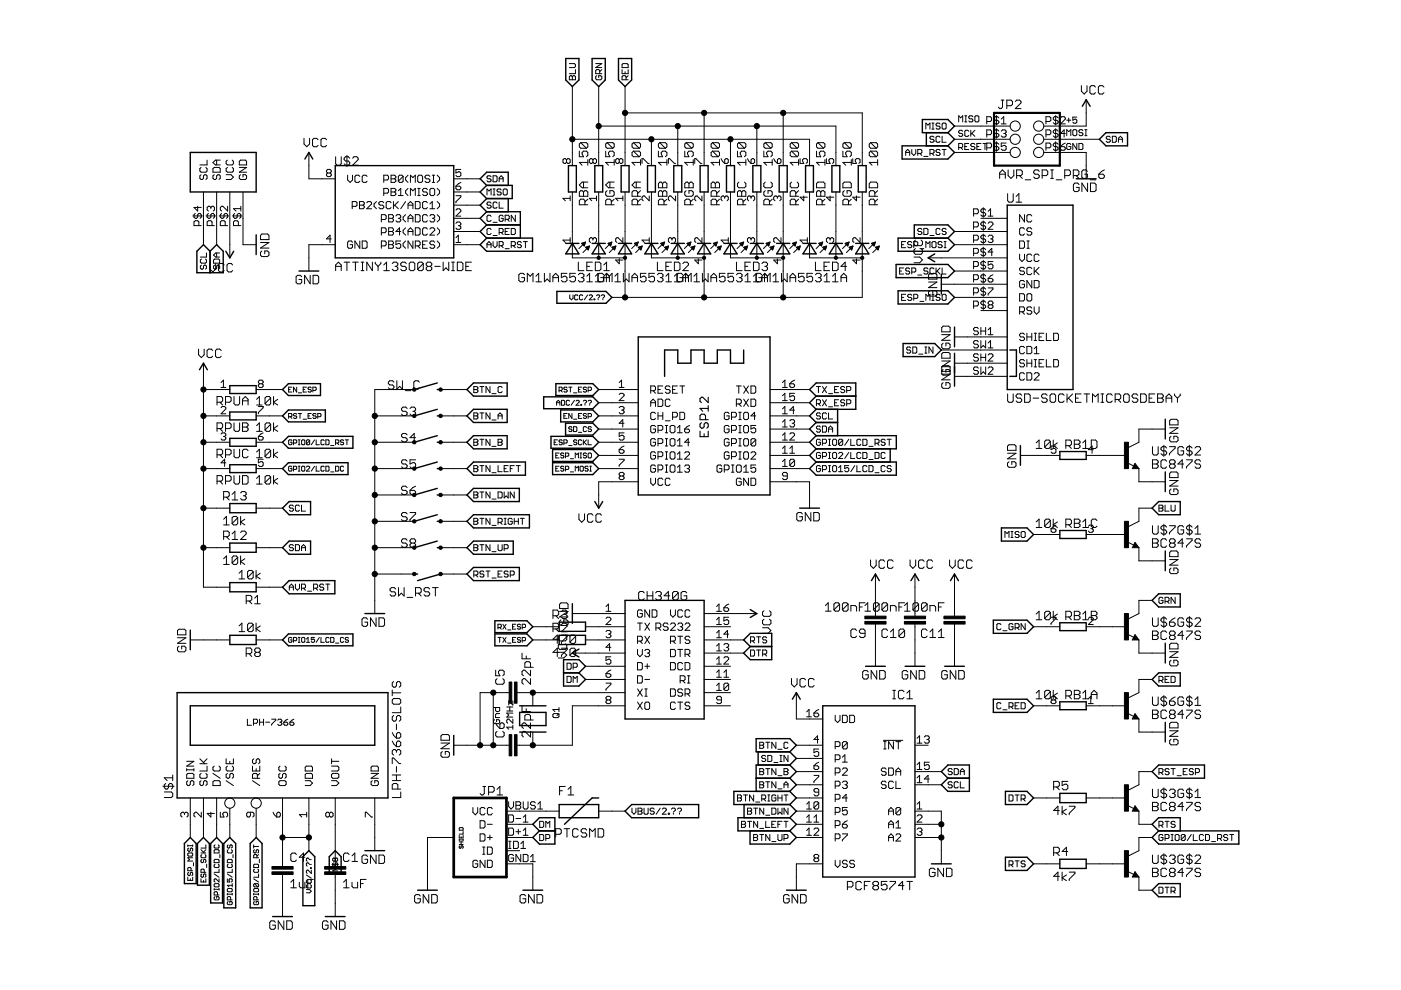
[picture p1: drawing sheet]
<svg xmlns="http://www.w3.org/2000/svg" width="297mm" height="210mm" viewBox="0 0 297 210" stroke-linecap="round" stroke-linejoin="round" font-family="sans-serif">
<g fill="none" stroke="#000" stroke-width=".21">
<path d="M120.7 13.5h1.1l.2 .2v.4l-.2 .2h-1.1M120.7 16.3l.2-.3 .4 .3 .5-.3 .2 .3v.6h-1.3zM121.3 16.3v.6M121.3 18.4v16.7M122 14.8v.8h-1.3M126.3 13.5h1.3l-1.3 .8h1.3M126.5 16l-.2 .3v.4l.2 .2h.9l.2-.2v-.4l-.2-.3h-.5v.5M126.9 18.4v16.7M127.1 15.6v-.6l-.2-.2h-.4l-.2 .2v.6h1.3M127.6 14.8l-.5 .4M131.9 14.8v.8h1.3v-.8M132.1 13.5h.8l.3 .2v.6h-1.3v-.6z"/>
<path d="M132.5 15.2v.4M132.5 18.4v16.7M132.7 16.9v-.6l-.2-.3h-.4l-.2 .3v.6h1.3M133.2 16l-.5 .5M229.3 18.2v1.1l.6 .6 .6-.6v-1.1M232.3 18.5l-.3-.3h-.6l-.3 .3v1.1l.3 .3h.6l.3-.3M234.1 18.5l-.3-.3h-.6l-.3 .3v1.1l.3 .3h.6l.3-.3M42.6 35.5l-.2 .3v.5l.2 .2h1l.3-.2v-.5l-.3-.3M42.6 37l-.2 .3v.5l.2 .3h.3l.2-.3v-.5l.3-.3h.2l.3 .3v.5l-.3 .3M43.9 34v1h-1.5M45.1 35.8l.3-.3h1l.3 .3v.7h-1.6zM45.4 37l-.3 .3v.5l.3 .3h.3l.2-.3v-.5l.3-.3h.2l.3 .3v.5l-.3 .3"/>
<path d="M45.9 34v1M46.7 34h-1l-.6 .5 .6 .5h1M47.9 37h1.1l.5 .5-.5 .6h-1.1M48.2 34l-.3 .2v.5l.3 .3h1l.3-.3v-.5l-.3-.2M48.2 35.5l-.3 .3v.5l.3 .2h1l.3-.2v-.5l-.3-.3M50.7 34.2l.3-.2h1l.3 .2v.8h-1.6zM50.7 35.5h1.6l-1.6 1h1.6M51 37l-.3 .3v.5l.3 .3h1l.3-.3v-.5l-.3-.3h-.5v.5M64.5 29.3v1.2l.5 .6 .6-.6v-1.2M65.5 32.3v5.6h5.6M67.4 29.6l-.3-.3h-.6l-.2 .3v1.2l.2 .3h.6l.3-.3M69.2 29.6l-.3-.3h-.6l-.2 .3v1.2l.2 .3h.6l.3-.3"/>
<path d="M69.5 36.7l-.3 .2v.3l.3 .2h.5l.2-.2v-.3l-.2-.2M69.5 36.7l-.3-.3v-.2l.3-.3h.5l.2 .3v.2l-.2 .3M69.5 36.7h.5M71.2 33.2v1.5l.3 .3h.6l.2-.3v-1.5M73.6 32.9v2.4M73.7 37.1v1.1l.5 .5 .5-.5v-1.1M74.1 33.5l-.2-.3h-.6l-.3 .3v.3l.3 .3h.6l.2 .3v.3l-.2 .3h-.6l-.3-.3M74.8 33.5l.3-.3h.5l.3 .3v.3l-1.1 1.2h1.1M76.3 37.4l-.3-.3h-.5l-.3 .3v1l.3 .3h.5l.3-.3M77.8 37.4l-.2-.3h-.6l-.2 .3v1l.2 .3h.6l.2-.3M81.4 38.2h.7l.3-.3v-.5l-.3-.3h-.7v1.6M82.9 37.1h.8l.2 .3v.3l-.2 .2 .2 .3v.2l-.2 .3h-.8z"/>
<path d="M82.9 39.9h.8l.2 .3v.2l-.2 .3 .2 .3v.2l-.2 .3h-.8zM82.9 37.9h.8M85.5 37.4l-.3-.3h-.5l-.2 .3v1M85.5 37.4v1l-.3 .3h-.5l-.2-.3M85.5 37.4l-1 1M86.5 39.9l-.5 .5v.6l.5 .5M86.5 37.1l-.5 .6v.5l.5 .5M87 38.7v-1.6l.5 .6 .6-.6v1.6M88.6 37.4l.2-.3h.5l.3 .3v1l-.3 .3h-.5l-.2-.3zM88.6 39.9h.5M88.8 39.9v1.6M91.1 37.4l-.2-.3h-.5l-.3 .3v.3l.3 .2h.5l.2 .3v.2l-.2 .3h-.5l-.3-.3"/>
<path d="M91.7 37.1h.5M91.7 38.7h.5M91.9 37.1v1.6M92.7 37.1l.5 .6v.5l-.5 .5M92.7 39.9l.5 .5v.6l-.5 .5M96.2 37.9h5.6M96.7 39.5h.8l.2 .2v.3l-.2 .2h-.6l-.2-.2zM97.7 35.9h-1v.8l.5-.3h.3l.2 .3v.5l-.2 .2h-.6l-.2-.2M97.7 38.7l-1 .8M104.1 37.5l-.2-.2h-.4l-.2 .4 .2 .2h.4l.2 .4-.2 .2h-.4l-.2-.2M104.5 37.3h.7l.2 .2v.8l-.2 .2h-.7zM105.8 37.9h.9"/>
<path d="M105.8 38.5v-.8l.5-.4 .4 .4v.8M120.1 33.9l.3-.3h.2l.3 .3v.5l-.3 .2h-.2l-.3-.2M120.1 33.9l-.2-.3h-.3l-.2 .3v.5l.2 .2h.3l.2-.2M120.1 33.9v.5M121.3 29.5h50.3v5.6M122.8 32v1.2h.9l-.3-.6v-.3l.3-.3h.6l.3 .3v.6l-.3 .3M123.1 30.2h1.2l.3 .3v.6l-.3 .3M123.1 30.2l-.3 .3v.6l.3 .3h1.2M123.1 30.2l1.2 1.2M123.7 38.6v1.2M124.6 34.4h-1.8l.6 .6M124.6 33.8v1.2"/>
<path d="M124.6 38.6h-1.2l-.6 .6 .6 .6h1.2M125.7 33.9l-.2-.3h-.3l-.3 .3v.5l.3 .2h.3l.2-.2M125.7 33.9v.5M125.7 33.9l.3-.3h.2l.3 .3v.5l-.3 .2h-.2l-.3-.2M126.9 26.7h50.3v8.4M128.4 32v1.2h.9l-.3-.6v-.3l.3-.3h.6l.3 .3v.6l-.3 .3M128.7 30.2l-.3 .3v.6l.3 .3h1.2M128.7 30.2h1.2l.3 .3v.6l-.3 .3M128.7 30.2l1.2 1.2M129.3 38.6v1.2M130.2 34.4h-1.8l.6 .6M130.2 33.8v1.2"/>
<path d="M130.2 38.6h-1.2l-.6 .6 .6 .6h1.2M131.3 33.9l.3-.3h.2l.3 .3v.5l-.3 .2h-.2l-.3-.2M131.3 33.9l-.3-.3h-.2l-.3 .3v.5l.3 .2h.2l.3-.2M131.3 33.9v.5M132.5 23.9h50.3v11.2M134.3 30.2l-.3 .3v.6l.3 .3h1.2M134.3 32l-.3 .3v.6l.3 .3h1.2M134.3 30.2h1.2l.3 .3v.6l-.3 .3M134.3 32h1.2l.3 .3v.6l-.3 .3M134.3 32l1.2 1.2M134.3 30.2l1.2 1.2M134.9 38.6v1.2"/>
<path d="M135.8 33.8v1.2M135.8 34.4h-1.8l.6 .6M135.8 38.6h-1.2l-.6 .6 .6 .6h1.2M136.1 34.6v-1h.3l1 1h.2M138.1 29.5v5.6M139.6 32v1.2h.9l-.3-.6v-.3l.3-.3h.6l.3 .3v.6l-.3 .3M139.9 30.2l-.3 .3v.6l.3 .3h1.2M139.9 30.2h1.2l.3 .3v.6l-.3 .3M139.9 38.6h.3l.3 .3 .3-.3h.3l.3 .3v.9h-1.8v-.9zM139.9 30.2l1.2 1.2M140.5 38.9v.9M141.4 34.4h-1.8l.6 .6"/>
<path d="M141.4 33.8v1.2M141.7 34.6v-1h.3l1 1h.2M143.7 26.7v8.4M145.2 32v1.2h.9l-.3-.6v-.3l.3-.3h.6l.3 .3v.6l-.3 .3M145.5 30.2l-.3 .3v.6l.3 .3h1.2M145.5 30.2h1.2l.3 .3v.6l-.3 .3M145.5 38.6h.3l.3 .3 .3-.3h.3l.3 .3v.9h-1.8v-.9zM145.5 30.2l1.2 1.2M146.1 38.9v.9M147 34.4h-1.8l.6 .6M147 33.8v1.2M147.3 34.6v-1h.3l1 1h.2"/>
<path d="M149.3 23.9v11.2M151.1 30.2l-.3 .3v.6l.3 .3h1.2M151.1 32l-.3 .3v.6l.3 .3h1.2M151.1 38.6h.3l.3 .3 .3-.3h.3l.2 .3v.9h-1.7v-.9zM151.1 30.2h1.2l.2 .3v.6l-.2 .3M151.1 32h1.2l.2 .3v.6l-.2 .3M151.1 32l1.2 1.2M151.1 30.2l1.2 1.2M151.7 38.9v.9M152.5 33.8v1.2M152.5 34.4h-1.7l.6 .6M152.9 33.6l.7 1"/>
<path d="M153.9 33.6h.3l.2 .3v.5l-.2 .2h-.6v-.7zM154.9 29.5v5.6M156.4 32v1.2h.8l-.2-.6v-.3l.2-.3h.6l.3 .3v.6l-.3 .3M156.7 38.6l-.3 .3v.6l.3 .3h1.1l.3-.3v-.6l-.3-.3M156.7 30.2l-.3 .3v.6l.3 .3h1.1M156.7 30.2h1.1l.3 .3v.6l-.3 .3M156.7 30.2l1.1 1.2M158.1 34.4h-1.7l.6 .6M158.1 33.8v1.2M158.5 33.6l.7 1M159.2 33.9l.3-.3h.2l.3 .3v.5l-.3 .2h-.5zM160.5 26.7v8.4"/>
<path d="M161.9 32v1.2h.9l-.3-.6v-.3l.3-.3h.6l.3 .3v.6l-.3 .3M162.2 30.2l-.3 .3v.6l.3 .3h1.2M162.2 30.2h1.2l.3 .3v.6l-.3 .3M162.2 38.6l-.3 .3v.6l.3 .3h1.2l.3-.3v-.6l-.3-.3M162.2 30.2l1.2 1.2M163.7 34.4h-1.8l.6 .6M163.7 33.8v1.2M164 33.6l.8 1M164.8 33.9l.3-.3h.2l.3 .3v.5l-.3 .2h-.5zM166.1 23.9v11.2M167.8 30.2h1.2l.3 .3v.6l-.3 .3M167.8 32h1.2l.3 .3v.6l-.3 .3"/>
<path d="M167.8 38.6l-.3 .3v.6l.3 .3h1.2l.3-.3v-.6l-.3-.3M167.8 32l-.3 .3v.6l.3 .3h1.2M167.8 30.2l-.3 .3v.6l.3 .3h1.2M167.8 32l1.2 1.2M167.8 30.2l1.2 1.2M169.3 33.8v1.2M169.3 34.4h-1.8l.6 .6M169.6 33.6v1h.8l-.2-.5v-.2l.2-.3h.5l.3 .3v.5l-.3 .2M173.1 32v1.2h.9l-.3-.6v-.3l.3-.3h.6l.3 .3v.6l-.3 .3M173.4 30.2l-.3 .3v.6l.3 .3h1.2M173.4 30.2h1.2l.3 .3v.6l-.3 .3M173.4 38.6h1.2l.3 .3v.9h-1.8v-.9z"/>
<path d="M173.4 30.2l1.2 1.2M174.9 34.4h-1.8l.6 .6M174.9 33.8v1.2M175.2 33.6v1h.8l-.3-.5v-.2l.3-.3h.5l.3 .3v.5l-.3 .2M178.7 32v1.2h.9l-.3-.6v-.3l.3-.3h.6l.3 .3v.6l-.3 .3M179 30.2l-.3 .3v.6l.3 .3h1.2M179 30.2h1.2l.3 .3v.6l-.3 .3M179 38.6h1.2l.3 .3v.9h-1.8v-.9zM179 30.2l1.2 1.2M180.5 34.4h-1.8l.6 .6M180.5 33.8v1.2M180.8 33.6v1h.8l-.3-.5v-.2l.3-.3h.5l.3 .3v.5l-.3 .2"/>
<path d="M184.6 32l-.3 .3v.6l.3 .3h1.2M184.6 32h1.2l.3 .3v.6l-.3 .3M184.6 30.2l-.3 .3v.6l.3 .3h1.2M184.6 30.2h1.2l.3 .3v.6l-.3 .3M184.6 38.6h1.2l.3 .3v.9h-1.8v-.9zM184.6 32l1.2 1.2M184.6 30.2l1.2 1.2M186.1 34.4h-1.8l.6 .6M186.1 33.8v1.2M192 33v-.9l.4-.4 .5 .4v.9M192 32.3h.9M193.3 31.7v.8l.4 .5 .5-.5v-.8"/>
<path d="M194.6 32.5h.6l.3-.2v-.4l-.3-.2h-.6v1.3M195 32.5l.5 .5M195.9 33.2h.8M196.3 27.4v-1.3l.4 .4 .5-.4v1.3M197.2 32.5h.6l.2-.2v-.4l-.2-.2h-.6v1.3M197.6 32.5l.4 .5M197.6 27.4h.4M197.6 26.1h.4M197.8 26.1v1.3M198 29.1l-.2-.2h-.4l-.2 .4 .2 .2h.4l.2 .5-.2 .2h-.4l-.2-.2M199.3 26.3l-.2-.2h-.4l-.2 .4 .2 .2h.4l.2 .5-.2 .2h-.4l-.2-.2M199.3 29.1l-.2-.2h-.4l-.2 .2v.9l.2 .2h.4l.2-.2"/>
<path d="M199.3 31.9l-.2-.2h-.4l-.2 .4 .2 .2h.4l.2 .4-.2 .3h-.4l-.2-.3M199.7 28.9v1.3h.9M199.7 31.7h.9M200 26.1h.4l.2 .2v.9l-.2 .2h-.4l-.3-.2v-.9zM200.2 31.7v1.3M202.4 29.5h11.8M202.4 32.3h11.8M202.4 26.7h11.8M203.3 25.8v-1.2l.4 .4 .4-.4v1.2M203.3 31.3h.6l.2-.2v-.5l-.2-.2h-.6v1.3M203.7 31.3l.4 .4M204.1 27.8l-.2-.2h-.4l-.2 .2 .2 .5h.4l.2 .2-.2 .4h-.4l-.2-.2"/>
<path d="M204.6 31.1h.4M204.6 25.8h.4M204.6 24.6h.4M204.8 24.6v1.2M205.4 27.8l-.2-.2h-.4l-.2 .2v.9l.2 .2h.4l.2-.2M205.4 30.4h-.8v1.3h.8M205.8 27.6v1.3M206.1 28.3l.6 .6M206.3 24.8l-.2-.2h-.5l-.2 .2 .2 .4h.5l.2 .2-.2 .4h-.5l-.2-.2M206.7 24.8l.2-.2h.4l.2 .2v.8l-.2 .2h-.4l-.2-.2zM206.7 27.6l-.9 .9M206.7 30.6l-.2-.2h-.4l-.3 .2 .3 .5h.4l.2 .2-.2 .4h-.4l-.3-.2"/>
<path d="M207.1 31.1h.4M208 30.4h-.9v1.3h.9M208.4 30.4h.9M208.8 30.4v1.3M209.2 31.3h.8l.2-.2v-.5l-.2-.3h-.8v1.6M209.2 25.8h.8l.2-.3v-.5l-.2-.3h-.8v1.6M209.2 28.6h.8l.2-.3v-.5l-.2-.3h-.8v1.6M211.3 24.5v2M211.3 27.3v2M211.3 30.1v2M211.8 30.6l-.3-.3h-.5l-.2 .3v.2l.2 .3h.5l.3 .2v.3l-.3 .3h-.5l-.2-.3M211.8 25l-.3-.3h-.5l-.2 .3v.3l.2 .2h.5l.3 .3v.2l-.3 .3h-.5l-.2-.3"/>
<path d="M211.8 27.8l-.3-.3h-.5l-.2 .3v.2l.2 .3h.5l.3 .3v.2l-.3 .3h-.5l-.2-.3M211.9 37.8v-1.2l.6-.6 .6 .6v1.2M211.9 36.9h1.2M212.3 21.2h.6M212.3 27.8l.3-.3h.5l.2 .3v.2l-.2 .3M212.3 26.3h1M212.3 25.3l.5-.6v1.6M212.6 21.2v1.5l-.3 .3h-.3l-.3-.3M212.8 28.3h.3M213.1 28.3l.2 .3v.2l-.2 .3h-.5l-.3-.3M213.3 30.3h-1v.8l.5-.3h.3l.2 .3v.5l-.2 .3h-.5l-.3-.3M213.5 22.4h.9l.3-.3v-.6l-.3-.3h-.9v1.8"/>
<path d="M213.7 36v1.2l.7 .6 .5-.6v-1.2M215.3 21.5l.3-.3h.6l.3 .3v.3l-1.2 1.2h1.2M215.5 37.2h1l.2-.3v-.6l-.2-.3h-1v1.8M216.2 37.2l.5 .6M217.4 38.1h1.1M220.3 36.3l-.3-.3h-.5l-.3 .3v.3l.3 .3h.5l.3 .3v.3l-.3 .3h-.5l-.3-.3M221 37.2h.8l.3-.3v-.6l-.3-.3h-.8v1.8M221.3 29.5h11.8M221.3 32.3h9v5.6M221.8 31.3h.7l.3-.2v-.5l-.3-.3h-.7v1.6M221.8 25.8h.7l.3-.3v-.5l-.3-.3h-.7v1.6M221.8 28.6h.7l.3-.3v-.5l-.3-.3h-.7v1.6"/>
<path d="M222.8 36h.6M222.8 37.8h.6M223.1 36v1.8M223.8 24.5v2M223.8 27.3v2M223.8 30.1v2M223.9 38.1h1.2M224.3 30.6l-.2-.3h-.5l-.3 .3v.2l.3 .3h.5l.2 .2v.3l-.2 .3h-.5l-.3-.3M224.3 25l-.2-.3h-.5l-.3 .3v.3l.3 .2h.5l.2 .3v.2l-.2 .3h-.5l-.3-.3M224.3 27.8l-.2-.3h-.5l-.3 .3v.2l.3 .3h.5l.2 .3v.2l-.2 .3h-.5l-.3-.3M224.9 31.1h.7l.3 .2v.3l-.3 .3h-.5l-.2-.3zM224.9 25l.2-.3h.5l.3 .3v.3l-1 1h1"/>
<path d="M225.7 37.2h1l.2-.3v-.6l-.2-.3h-1v1.8M225.9 28.3h-1l.7-.8v1.6M225.9 30.3l-1 .8M226.2 25.5h.8M226.2 28.8v-1.3l.4 .4 .4-.4v1.3M226.6 25v.9M227 30.6l-.2-.2h-.4l-.2 .2v.9l.2 .2h.4l.2-.2v-.4h-.4M227.5 27.7l.2-.2h.4l.2 .2v.9l-.2 .2h-.4l-.2-.2zM227.6 37.2h.9l.2-.3v-.6l-.2-.3h-.9v1.8M228.2 37.2l.5 .6M228.3 24.8h-.8v.7l.4-.2 .4 .2v.4l-.2 .2h-.4l-.2-.2M228.3 30.4v1.3l-.8-1.3v1.3"/>
<path d="M228.7 30.4h.7l.2 .2v.9l-.2 .2h-.7zM228.8 39.1l-.3-.3h-.6l-.3 .3v1.2l.3 .3h.6l.3-.3v-.6h-.6M229.6 27.7l-.2-.2h-.4l-.3 .4 .3 .2h.4l.2 .5-.2 .2h-.4l-.3-.2M230 27.5h.5M230 28.8h.5M230.2 27.5v1.3M230.3 21.1v5.6h-9M230.5 36.3l-.2-.3h-.6l-.3 .3v1.2l.3 .3h.6l.2-.3v-.6h-.5M230.6 38.8v1.8l-1.2-1.8v1.8M231.2 38.1h1.1M231.2 38.8h.9l.3 .3v1.2l-.3 .3h-.9zM233 36.9h.8l.3 .3v.3l-.3 .3h-.5l-.3-.3z"/>
<path d="M234.1 36l-.5 .3-.6 .6M235.4 29.1l-.2-.2h-.4l-.3 .4 .3 .2h.4l.2 .5-.2 .2h-.4l-.3-.2M235.8 28.9h.7l.2 .2v.9l-.2 .2h-.7zM237.1 30.2v-.9l.5-.4 .4 .4v.9M237.1 29.5h.9M40.9 45.8h2M41.4 45.3l-.3 .2v.5l.3 .3h.3l.2-.3v-.5l.3-.2h.2l.3 .2v.5l-.3 .3M41.9 43.7v1l-.8-.7h1.6M42.2 47.8v-.7l-.3-.3h-.5l-.3 .3v.7h1.6M42.7 56.2l-.2 .2v.5l.4 .2 .2-.2v-.5l.5-.2 .2 .2v.5l-.2 .2M42.7 54.9l-.2 .2v.5l.2 .2h.9l.2-.2v-.5l-.2-.2M43.1 40.7v11.2"/>
<path d="M43.7 45.8h2M43.8 53.6v.9h-1.3M44.2 45.3l-.3 .2v.5l.3 .3h.2l.3-.3v-.5l.3-.2h.2l.3 .2v.5l-.3 .3M44.5 55.9v1.2l.6 .6 .8-.8v-.5l.2-.2 .5 .2v.5l-.2 .2M44.7 44v.2M44.7 44l-.3-.3h-.2l-.3 .3v.5l.3 .2M44.7 44l.3-.3h.2l.3 .3v.5l-.3 .2M45 47.8v-.7l-.3-.3h-.5l-.3 .3v.7h1.6M45.3 55.1l.2-.2h.9l.2 .2v.7h-1.3zM45.7 55.9v1.2l-.4-.2v-.5l.2-.2M45.9 40.7v11.2M45.9 53.6v.9"/>
<path d="M46.5 45.8h2M46.6 53.6h-.9l-.4 .5 .4 .4h.9M47 45.3l-.3 .2v.5l.3 .3h.2l.3-.3v-.5l.3-.2h.2l.3 .2v.5l-.3 .3M47.5 56.2l-.3-.3h-.6l-.3 .3v1.2l.3 .3h.6l.3-.3M47.8 47.8v-.7l-.3-.3h-.5l-.3 .3v.7h1.6M48.3 43.7v1l-1.1-1h-.2l-.3 .3v.5l.3 .2M48.7 40.7v14M49.3 45.8h2M49.3 56.2l-.3-.3h-.6l-.3 .3v1.2l.3 .3h.6l.3-.3M49.8 45.3l-.3 .2v.5l.3 .3h.2l.3-.3v-.5l.2-.2h.3l.3 .2v.5l-.3 .3M50.5 47.8v-.7l-.2-.3h-.5l-.3 .3v.7h1.6M51.1 44.2h-1.6l.5 .5"/>
<path d="M51.1 43.7v1M51.5 40.7v11.2h2.8M55.2 51.4h1.8l-1.8 1.2h1.8M55.5 53.2l-.3 .3v.6l.3 .3h1.2l.3-.3v-.6l-.3-.3h-.6v.6M55.5 49.6h1.2l.3 .3v.9h-1.8v-.9zM64 58.7l-.3-.3h-.6l-.3 .3v1.2l.3 .3h.6l.3-.3v-.6h-.6M65.8 58.4v1.8l-1.2-1.8v1.8M66.4 58.4h.9l.3 .3v1.2l-.3 .3h-.9zM70.2 50.7h-1l.8-.8v1.5M71.1 51.9h-5.6v5.6M71.2 57.4v-1.2l.6-.6 .5 .6v1.2M71.2 56.5h1.1"/>
<path d="M73 55.6h1.1M73.6 55.6v1.8M74.7 43.8h.7l.3-.3v-.5l-.3-.3h-.7v1.6M74.7 51.4l-.2-.3h-.5l-.3 .3v1l.3 .2h.5l.2-.2v-.5h-.5M74.8 55.6h1.1M75.4 55.6v1.8M76.2 42.7h.8l.2 .3v.2l-.2 .3 .2 .3v.2l-.2 .3h-.8zM76.2 43.5h.8M76.3 51.1v1.5l-1.1-1.5v1.5M76.6 55.6h.6M76.6 57.4h.6M76.8 51.1h.8l.2 .3v1l-.2 .2h-.8z"/>
<path d="M76.9 55.6v1.8M77.8 43l.2-.3h.5l.3 .3v.2l-1 1.1h1M79 55.6v1.8l-1.2-1.8v1.8M79.6 55.6v.3l.6 .6M79.8 42.7l-.5 .5v.6l.5 .5M80.2 56.5v.9M80.8 55.6v.3l-.6 .6M80.9 46.5h.7l.3-.2v-.5l-.3-.3h-.7v1.6M80.9 49.3h.7l.3-.2v-.5l-.3-.3h-.7v1.5M80.9 52.1h.7l.3-.2v-.5l-.3-.3h-.7v1.5M81.4 57.4h1.1M81.4 56.2l.6-.6v1.8"/>
<path d="M81.4 43l-.3-.3h-.5l-.3 .3v.2l.3 .3h.5l.3 .3v.2l-.3 .3h-.5l-.3-.3M81.4 41h.7l.3-.3v-.5l-.3-.3h-.7v1.6M82.4 45.5h.8l.2 .3v.2l-.2 .3 .2 .2v.3l-.2 .3h-.8zM82.4 48.3h.8l.2 .3v.2l-.2 .3 .2 .2v.3l-.2 .2h-.8zM82.4 51.1h.8l.2 .3v.2l-.2 .3 .2 .2v.3l-.2 .2h-.8zM82.4 51.9h.8M82.4 46.3h.8M82.4 49.1h.8M82.9 43l-.2-.3h-.6l-.2 .3v1l.2 .3h.6l.2-.3M82.9 40.7h.8M83.2 55.9l.3-.3h.6l.2 .3v.3l-.2 .3M83.4 42.7v1.6"/>
<path d="M83.7 43.5l.8 .8M83.8 56.5h.3M83.9 45.8l.3-.3h.5l.3 .3v.2l-.3 .3M84.1 56.5l.2 .3v.3l-.2 .3h-.6l-.3-.3M84.5 40.4l.5-.5v1.6M84.5 41.5h1M84.5 42.7l-1.1 1.1M84.5 46.3h.2M84.7 46.3l.3 .2v.3l-.3 .3h-.5l-.3-.3M85 51.1h-1.1v.8l.8-.3 .3 .3v.5l-.3 .2h-.5l-.3-.2M85 49.1h-1.1l.8-.8v1.5M86 51.1l-.5 .5v.5l.5 .5"/>
<path d="M86 45.5l-.5 .5v.5l.5 .6M86 48.3l-.5 .5v.5l.5 .5M86 42.7l-1 1.6M86.1 55.9l-.2-.3h-.6l-.3 .3v.3l.3 .3h.6l.2 .3v.3l-.2 .3h-.6l-.3-.3M86.5 49.8v-1l.5-.5 .5 .5v1M86.5 44.3v-1.1l.5-.5 .5 .5v1.1M86.5 47.1v-1.1l.5-.5 .5 .5v1.1M86.5 43.5h1M86.5 46.3h1M86.5 49.1h1M87 41.5v-1.6l.5 .5 .6-.5v1.6M87.1 55.6h.6l.2 .3v1.2l-.2 .3h-.6l-.3-.3v-1.2z"/>
<path d="M87.5 51.1v1.5l-1-1.5v1.5M88.1 42.7h.7l.3 .3v1l-.3 .3h-.7zM88.1 45.5h.7l.3 .3v1l-.3 .3h-.7zM88.1 48.3h.7l.3 .3v1l-.3 .2h-.7zM88.1 52.1h.7l.3-.2v-.5l-.3-.3h-.7v1.5M88.6 41.5h.5M88.6 52.1l.5 .5M89.6 51.9h.5M89.7 55.9l-.2-.3h-.6l-.3 .3v1.2M89.7 55.9v1.2l-.2 .3h-.6l-.3-.3M89.7 55.9l-1.1 1.2M90.6 40.2l-.2-.3h-.5l-.3 .3v.2l.3 .3h.5l.2 .3v.2l-.2 .3h-.5l-.3-.3"/>
<path d="M90.6 43l-.2-.3h-.5l-.3 .3v1l.3 .3h.5l.2-.3M90.6 45.8l-.2-.3h-.5l-.3 .3v1l.3 .3h.5l.2-.3M90.6 48.6l-.2-.3h-.5l-.3 .3v1l.3 .2h.5l.2-.2M90.6 51.1h-1v1.5h1M90.7 56.5h.5M90.7 56.5l-.3-.3v-.3l.3-.3h.5l.3 .3v.3l-.3 .3M90.7 56.5l-.3 .3v.3l.3 .3h.5l.3-.3v-.3l-.3-.3M91.1 40.2l.3-.3h.5l.3 .3v1l-.3 .3h-.5l-.3-.3zM91.1 45.8l.3-.3h.5l.3 .3v.2l-.3 .3M91.1 48.6l.3-.3h.5l.3 .3v.2l-1.1 1h1.1M91.1 44.3h1.1M91.1 43.2l.6-.5v1.6"/>
<path d="M91.7 46.3h.2M91.9 46.3l.3 .2v.3l-.3 .3h-.5l-.3-.3M92.2 56.5h1.1M92.2 51.4l-.3-.3h-.5l-.3 .3v.2l.3 .3h.5l.3 .2v.3l-.3 .2h-.5l-.3-.2M92.7 42.7l.5 .5v.6l-.5 .5M92.7 45.5l.5 .5v.5l-.5 .6M92.7 48.3l.5 .5v.5l-.5 .5M92.7 51.1l.5 .5v.5l-.5 .5M94 55.6v1.8l.6-.6 .5 .6v-1.8M95.8 55.6h.6M95.8 57.4h.6M96.1 55.6v1.8"/>
<path d="M96.2 40.7h5.6M96.2 51.9h5.6M96.2 43.5h5.6M96.2 46.3h5.6M96.2 49.1h5.6M96.7 51.4h1M96.7 41.5h1v.3l-1 1v.2M96.7 44.6l.2-.3h.6l.2 .3v.2l-1 1h1M96.7 47.3l.2-.2h.6l.2 .2v.3l-.2 .3M96.7 50.4l.5-.5v1.5M97 55.6h.9l.2 .3v1.2l-.2 .3h-.9zM97.2 47.9h.3"/>
<path d="M97.5 47.9l.2 .2v.3l-.2 .2h-.6l-.2-.2M98.8 56.5h.6M99.9 55.6h-1.1v1.8h1.1M103.3 51.9h.8M103.3 52.5v-.8l.4-.5 .4 .5v.8M103.3 41.3v-1.2l.4 .4 .4-.4v1.2M104.1 43.1l-.2-.3h-.4l-.2 .5 .2 .2h.4l.2 .4-.2 .2h-.4l-.2-.2M104.1 48.7l-.2-.3h-.4l-.2 .3v.8l.2 .2h.4l.2-.2M104.1 45.9l-.2-.3h-.4l-.2 .3v.8l.2 .2h.4l.2-.2M104.5 51.2v.9l.5 .4 .4-.4v-.9M104.5 47.1h.9M104.5 41.3h.5"/>
<path d="M104.5 40.1h.5M104.5 49.9h.9M104.8 40.1v1.2M105.4 43.1l-.2-.3h-.4l-.3 .3v.8l.3 .2h.4l.2-.2M105.8 49.3h.7l.2-.2v-.4l-.2-.3h-.7v1.3M105.8 52.1h.7l.2-.2v-.5l-.2-.2h-.7v1.3M105.8 42.8v1.3h.9M106.3 40.3l-.3-.2h-.4l-.2 .2 .2 .4h.4l.3 .2-.3 .4h-.4l-.2-.2M106.3 52.1l.4 .4M106.3 49.3l.4 .4M106.7 45.9l-.2-.3h-.5l-.2 .3v.8l.2 .2h.5l.2-.2v-.4h-.4M106.9 40.1h.4l.2 .2v.8l-.2 .2h-.4l-.2-.2v-.8z"/>
<path d="M107.1 49.1h.4M107.1 52.7h.9M107.1 46.5h.7l.2-.2v-.4l-.2-.3h-.7v1.3M107.5 46.5l.5 .4M108 48.4h-.9v1.3h.9M108.4 52.1h.6l.3-.2v-.5l-.3-.2h-.6v1.3M108.4 48.4h.6l.3 .3v.8l-.3 .2h-.6zM108.8 52.1l.5 .4M109.3 45.6v1.3l-.9-1.3v1.3M110.5 51.4l-.2-.2h-.4l-.2 .2 .2 .5h.4l.2 .2-.2 .4h-.4l-.2-.2M111 51.2h.8M111.2 58.3l-.3-.3h-.6l-.3 .3v1.2l.3 .3h.6l.3-.3v-.6h-.6"/>
<path d="M111.4 51.2v1.3M111.8 59.8v-1.8l.6 .6 .6-.6v1.8M113.6 59.8h1.2M113.6 58.6l.6-.6v1.8M115.4 58v1.8l.6-.6 .6 .6v-1.8M117.2 58.9h1.2M117.2 59.8v-1.2l.6-.6 .6 .6v1.2M120.2 58h-1.2v.9l.6-.3h.3l.3 .3v.6l-.3 .3h-.6l-.3-.3M120.9 50.9h-1.5l.5 .5M120.9 41.6v1M120.9 50.4v1M120.9 42.1h-1.5l.5 .5"/>
<path d="M121.3 40.7v14h11.2M122 58h-1.2v.9l.6-.3h.3l.3 .3v.6l-.3 .3h-.6l-.3-.3M122.6 58.3l.3-.3h.6l.3 .3v.3l-.3 .3M122.6 55.6v1.8h1.2M122.8 40.7l.3-.3h.3l.3 .3 .3-.3h.3l.3 .3v.9h-1.8zM123.2 58.9h.3M123.3 51.6l.8-.3-.2 .9zM123.4 51.7h.6M123.4 51.6h.7M123.5 58.9l.3 .3v.3l-.3 .3h-.6l-.3-.3M123.5 51.8h.5M123.7 52h.2"/>
<path d="M123.7 40.7v.9M123.7 51.7l-1 1M123.8 52.1h.1M123.8 51.4h.3M124 43.4v-.9l-.3-.3h-.6l-.3 .3v.9h1.8M124.1 52.4l.9-.2-.3 .8zM124.2 52.5h.7M124.3 52.4h.6M124.4 52.6h.4M124.4 59.8h1.2M124.4 58.6l.6-.6v1.8M124.4 56.5h.6"/>
<path d="M124.5 52.8h.3M124.6 52.6l-1 1M124.6 42.2l-.6 .6M124.6 52.9h.1M124.8 52.2h.2M125.6 55.6h-1.2v1.8h1.2M125.7 50.7l-.2-.3h-.3l-.3 .3v.5l.3 .2M125.7 50.7l.3-.3h.2l.3 .3v.5l-.3 .2M125.7 50.7v.2M126.2 58.6l.6-.6v1.8M126.2 55.6h.9l.3 .3v1.2l-.3 .3h-.9zM126.5 42.1h-1.6l.6 .5"/>
<path d="M126.5 41.6v1M126.8 58.3l.3-.3h.6l.3 .3M126.8 59.5l.3 .3M126.9 40.7v14M127.4 58.9h1.8M128 58.9v.6l-.3 .3h-1.5M128 56.2l.6-.6v1.8M128 57.4h1.2M128.6 58v1.8M128.6 58l.6 .6 .6-.6v1.8M128.6 58l-.6 .6v1.2M128.6 58l.6 .6v1.2"/>
<path d="M128.7 40.4l-.3 .3v.6l.3 .3h1.2l.3-.3v-.6l-.3-.3h-.6v.6M128.9 51.6l.8-.3-.2 .9zM129 51.7h.6M129 51.6h.6M129.1 51.8h.5M129.3 52h.2M129.3 51.7l-1 1M129.4 52.1h.1M129.4 51.4h.3M129.6 43.4v-.9l-.3-.3h-.6l-.3 .3v.9h1.8M129.7 52.4l.9-.2-.3 .8zM129.8 52.5h.7"/>
<path d="M129.9 52.4h.6M129.9 52.6h.5M130.1 52.8h.3M130.2 52.6l-1 1M130.2 42.2l-.6 .6M130.2 52.9h.1M130.3 52.2h.3M130.4 59.8h1.2M130.4 58.6l.6-.6v1.8M131.3 54.9v1l-.8-.8h1.6M132.1 50.4v1l-1.1-1h-.2l-.3 .3v.5l.3 .2M132.1 41.6v1"/>
<path d="M132.1 42.1h-1.6l.5 .5M132.2 58v1.8l.6-.6 .6 .6v-1.8M132.5 40.7v22.4M134 58.9h1.2M134 59.8v-1.2l.6-.6 .6 .6v1.2M134.5 51.6l.8-.3-.3 .9zM134.6 51.7h.6M134.6 51.6h.6M134.7 51.8h.4M134.9 52h.2M134.9 51.7l-1 1M135 52.1h.1"/>
<path d="M135 51.4h.3M135.2 41.6v-.9l-.3-.3h-.6l-.3 .3v.9h1.8M135.2 43.4v-.9l-.3-.3h-.6l-.3 .3v.9h1.8M135.3 52.4l.9-.2-.3 .8zM135.4 52.5h.6M135.5 52.4h.6M135.5 52.6h.5M135.7 52.8h.3M135.7 52.6l-.9 1M135.8 42.2l-.6 .6M135.8 40.4l-.6 .6M135.8 52.9h.1"/>
<path d="M135.9 52.2h.2M137 58h-1.2v.9l.6-.3h.3l.3 .3v.6l-.3 .3h-.6l-.3-.3M137.6 50.9h-1.5l.5 .5M137.6 41.6v1l-1-1h-.2l-.3 .2v.5l.3 .3M137.6 50.4v1M138.1 40.7v14h11.2M138.8 58h-1.2v.9l.6-.3h.3l.3 .3v.6l-.3 .3h-.6l-.3-.3M139.4 58.3l.3-.3h.6l.3 .3v.3l-.3 .3M139.4 55.6v1.8h1.2M139.6 40.7l.3-.3h.3l.3 .3 .3-.3h.3l.3 .3v.9h-1.8zM140 58.9h.3M140.1 51.6l.8-.3-.3 .9z"/>
<path d="M140.2 51.7h.6M140.2 51.6h.6M140.3 58.9l.3 .3v.3l-.3 .3h-.6l-.3-.3M140.3 51.8h.4M140.4 52h.3M140.5 40.7v.9M140.5 51.7l-1 1M140.6 52.1h.1M140.6 51.4h.3M140.8 43.4v-.9l-.3-.3h-.6l-.3 .3v.9h1.8M140.9 52.4l.9-.2-.3 .8zM141 52.5h.6"/>
<path d="M141.1 52.4h.6M141.1 52.6h.5M141.2 59.8h1.2M141.2 58.6l.6-.6v1.8M141.2 56.5h.6M141.2 52.8h.3M141.3 52.6l-.9 1M141.4 42.2l-.6 .6M141.4 52.9h.1M141.5 52.2h.2M142.4 55.6h-1.2v1.8h1.2M142.5 50.7l.2-.3h.3l.2 .3v.5l-.2 .2"/>
<path d="M142.5 50.7l-.3-.3h-.2l-.3 .3v.5l.3 .2M142.5 50.7v.2M143 58.6l.6-.6v1.8M143 55.6h.9l.3 .3v1.2l-.3 .3h-.9zM143.2 41.6v1l-1-1h-.2l-.3 .2v.5l.3 .3M143.7 40.7v14M144.1 58.9h1.9M144.7 58.3l-.3-.3h-.6l-.3 .3v1.2l.3 .3M144.7 59.5l-.3 .3h-1.4M144.8 55.9l.3-.3h.6l.3 .3v.3l-1.2 1.2h1.2M145.3 59.8v-1.8l.7 .6v1.2M145.4 58l-.6 .6v1.2"/>
<path d="M145.5 40.4l-.3 .3v.6l.3 .3h1.2l.3-.3v-.6l-.3-.3h-.6v.6M145.6 51.6l.9-.3-.3 .9zM145.8 51.7h.6M145.8 51.6h.6M145.9 51.8h.4M145.9 58.6l.6-.6v1.8M146 52h.3M146.1 51.7l-1 1M146.2 52.1h.1M146.2 51.4h.3M146.4 43.4v-.9l-.3-.3h-.6l-.3 .3v.9h1.8M146.5 52.4l.8-.2-.3 .8z"/>
<path d="M146.6 52.5h.6M146.7 52.4h.6M146.7 52.6h.5M146.8 52.8h.3M146.9 52.6l-1 1M147 42.2l-.6 .6M147 52.9h.1M147.1 52.2h.2M147.1 59.8h1.2M147.1 58.6l.6-.6v1.8M148.1 54.9v1l-.8-.8h1.5M148.8 50.4v1l-1-1h-.2l-.3 .3v.5l.3 .2"/>
<path d="M148.8 41.6v1l-1-1h-.2l-.3 .2v.5l.3 .3M148.9 58v1.8l.6-.6 .6 .6v-1.8M149.3 40.7v22.4M150.7 58.9h1.2M150.7 59.8v-1.2l.6-.6 .6 .6v1.2M151.2 51.6l.9-.3-.3 .9zM151.3 51.7h.7M151.4 51.6h.6M151.5 51.8h.4M151.6 52h.3M151.7 51.7l-1 1M151.7 52.1h.1"/>
<path d="M151.8 51.4h.2M152 41.6v-.9l-.3-.3h-.6l-.3 .3v.9h1.7M152 43.4v-.9l-.3-.3h-.6l-.3 .3v.9h1.7M152.1 52.4l.8-.2-.3 .8zM152.1 52.5h.7M152.3 52.4h.5M152.3 52.6h.5M152.4 52.8h.3M152.5 52.6l-1 1M152.5 42.2l-.5 .6M152.5 40.4l-.5 .6M152.6 52.9h.1"/>
<path d="M152.7 52.2h.2M153.6 41.8l.3-.2h.3l.2 .2v.5l-.2 .3M153.6 41.8l-.2-.2h-.3l-.2 .2v.5l.2 .3M153.6 41.8v.3M153.7 58h-1.2v.9l.9-.3 .3 .3v.6l-.3 .3h-.6l-.3-.3M154.4 50.9h-1.5l.5 .5M154.4 50.4v1M154.9 40.7v14h11.2M155.5 58h-1.2v.9l.9-.3 .3 .3v.6l-.3 .3h-.6l-.3-.3M156.1 58.3l.3-.3h.6l.3 .3v.3l-.3 .3M156.1 55.6v1.8h1.2M156.4 40.7l.3-.3h.3l.2 .3 .3-.3h.3l.3 .3v.9h-1.7z"/>
<path d="M156.7 58.9h.3M156.8 51.6l.9-.3-.3 .9zM156.9 51.7h.6M157 51.6h.6M157 58.9l.3 .3v.3l-.3 .3h-.6l-.3-.3M157.1 51.8h.4M157.2 52h.3M157.2 40.7v.9M157.2 51.7l-.9 1M157.3 52.1h.1M157.4 51.4h.2M157.5 43.4v-.9l-.3-.3h-.5l-.3 .3v.9h1.7"/>
<path d="M157.7 52.4l.8-.2-.3 .8zM157.7 52.5h.7M157.9 52.4h.5M157.9 52.6h.4M157.9 59.8h1.2M157.9 58.6l.6-.6v1.8M157.9 56.5h.6M158 52.8h.3M158.1 52.6l-1 1M158.1 42.2l-.6 .6M158.2 52.9h.1M158.3 52.2h.2"/>
<path d="M159.1 55.6h-1.2v1.8h1.2M159.2 50.7l.3-.3h.2l.3 .3v.5l-.3 .2M159.2 50.7l-.2-.3h-.3l-.2 .3v.5l.2 .2M159.2 41.8l-.2-.2h-.3l-.2 .2v.5l.2 .3M159.2 41.8v.3M159.2 50.7v.2M159.2 41.8l.3-.2h.2l.3 .2v.5l-.3 .3M159.7 58.6l.6-.6v1.8M159.7 55.6h.9l.3 .3v1.2l-.3 .3h-.9zM160.5 40.7v14M160.9 58.9h.6v.6l-.3 .3h-1.5M161.5 58.3l-.3-.3h-.6l-.3 .3v1.2l.3 .3"/>
<path d="M161.5 58.9h1.2M161.5 55.9l.3-.3h.6l.3 .3v.3l-.3 .3M162.1 59.8v-1.8l.6 .6v1.2M162.1 58l-.6 .6v1.2M162.1 56.5h.3M162.2 40.4l-.3 .3v.6l.3 .3h1.2l.3-.3v-.6l-.3-.3h-.6v.6M162.4 51.6l.9-.3-.3 .9zM162.4 56.5l.3 .3v.3l-.3 .3h-.6l-.3-.3M162.5 51.7h.6M162.5 51.6h.7M162.6 51.8h.5M162.7 58.6l.6-.6v1.8"/>
<path d="M162.8 52h.2M162.8 51.7l-.9 1M162.9 52.1h.1M162.9 51.4h.3M163.1 43.4v-.9l-.3-.3h-.6l-.3 .3v.9h1.8M163.3 52.4l.8-.2-.3 .8zM163.3 52.5h.7M163.4 52.4h.6M163.5 52.6h.4M163.6 52.8h.3M163.7 52.6l-1 1M163.7 42.2l-.6 .6"/>
<path d="M163.7 52.9h.2M163.9 52.2h.2M163.9 59.8h1.2M163.9 58.6l.6-.6v1.8M164.8 54.9v1l-.8-.8h1.6M164.8 41.8l.3-.2h.2l.3 .2v.5l-.3 .3M164.8 41.8l-.2-.2h-.3l-.3 .2v.5l.3 .3M164.8 41.8v.3M165.6 50.4v1l-1-1h-.3l-.3 .3v.5l.3 .2M165.7 58v1.8l.6-.6 .6 .6v-1.8M166.1 40.7v22.4M167.5 58.9h1.2"/>
<path d="M167.5 59.8v-1.2l.6-.6 .6 .6v1.2M168 51.6l.8-.3-.2 .9zM168.1 51.7h.6M168.1 51.6h.7M168.2 51.8h.5M168.4 52h.2M168.4 51.7l-1 1M168.5 52.1h.1M168.5 51.4h.3M168.7 41.6v-.9l-.3-.3h-.6l-.3 .3v.9h1.8M168.7 43.4v-.9l-.3-.3h-.6l-.3 .3v.9h1.8M168.8 52.4l.9-.2-.3 .8z"/>
<path d="M168.9 52.5h.7M169 52.4h.6M169.1 52.6h.4M169.2 52.8h.3M169.3 52.6l-1 1M169.3 42.2l-.6 .6M169.3 40.4l-.6 .6M169.3 52.9h.1M169.4 52.2h.3M170.4 41.6v1l-.8-.8h1.6M170.5 58h-1.2v.9l.9-.3 .3 .3v.6l-.3 .3h-.6l-.3-.3M171.2 50.9h-1.6l.6 .5"/>
<path d="M171.2 50.4v1M171.6 40.7v14h11.2M172.3 58h-1.2v.9l.9-.3 .3 .3v.6l-.3 .3h-.6l-.3-.3M172.9 58.3l.3-.3h.6l.3 .3v.3l-.3 .3M172.9 55.6v1.8h1.2M173.1 40.7l.3-.3h.3l.3 .3 .3-.3h.3l.3 .3v.9h-1.8zM173.5 58.9h.3M173.6 51.6l.8-.3-.2 .9zM173.7 51.7h.6M173.7 51.6h.6M173.8 58.9l.3 .3v.3l-.3 .3h-.6l-.3-.3M173.8 51.8h.5"/>
<path d="M174 52h.2M174 40.7v.9M174 51.7l-1 1M174.1 52.1h.1M174.1 51.4h.3M174.3 43.4v-.9l-.3-.3h-.6l-.3 .3v.9h1.8M174.4 52.4l.9-.2-.3 .8zM174.5 52.5h.7M174.6 52.4h.6M174.6 52.6h.5M174.7 59.8h1.2M174.7 58.6l.6-.6v1.8"/>
<path d="M174.7 56.5h.6M174.8 52.8h.3M174.9 52.6l-1 1M174.9 42.2l-.6 .6M174.9 52.9h.1M175 52.2h.2M175.9 55.6h-1.2v1.8h1.2M176 50.7l.3-.3h.2l.3 .3v.5l-.3 .2M176 50.7l-.3-.3h-.2l-.3 .3v.5l.3 .2M176 41.6v1l-.8-.8h1.6M176 50.7v.2M176.5 59.8h1.2"/>
<path d="M176.5 58.6l.6-.6v1.8M176.5 55.6h.9l.3 .3v1.2l-.3 .3h-.9zM177.2 40.7v14M178.3 58.9h1.2M178.3 59.8v-1.2l.6-.6 .6 .6v1.2M179 40.4l-.3 .3v.6l.3 .3h1.2l.3-.3v-.6l-.3-.3h-.6v.6M179.2 51.6l.8-.3-.3 .9zM179.3 51.7h.6M179.3 51.6h.6M179.4 51.8h.5M179.5 56.5h-1.2l.9-.9v1.8M179.6 52h.2"/>
<path d="M179.6 51.7l-1 1M179.7 52.1h.1M179.7 51.4h.3M179.9 43.4v-.9l-.3-.3h-.6l-.3 .3v.9h1.8M180 52.4l.8-.2-.2 .8zM180.1 52.5h.6M180.2 52.4h.6M180.2 52.6h.5M180.4 52.8h.3M180.4 52.6l-.9 1M180.5 42.2l-.6 .6M180.5 52.9h.1"/>
<path d="M180.6 52.2h.2M181.6 41.6v1l-.8-.8h1.6M181.6 54.9v1l-.8-.8h1.6M182.4 50.4v1l-1.1-1h-.2l-.3 .3v.5l.3 .2M182.8 40.7v22.4h-53.1M184.8 51.6l.8-.3-.3 .9zM184.9 51.7h.6M184.9 51.6h.6M185 51.8h.4M185.1 52h.3M185.2 51.7l-1 1M185.3 52.1h.1"/>
<path d="M185.3 51.4h.3M185.5 41.6v-.9l-.3-.3h-.6l-.3 .3v.9h1.8M185.5 43.4v-.9l-.3-.3h-.6l-.3 .3v.9h1.8M185.6 52.4l.8-.2-.2 .8zM185.7 52.5h.6M185.8 52.4h.6M185.8 52.6h.5M185.9 52.8h.3M186 52.6l-1 1M186.1 42.2l-.6 .6M186.1 40.4l-.6 .6M186.1 52.9h.1"/>
<path d="M186.2 52.2h.2M190.7 57.5h.5M191.2 51.9h.4M191.6 56.8h-.9v1.3h.9M192 51.2h-.8v1.3h.8M192.9 57l-.2-.2h-.5l-.2 .2 .2 .5h.5l.2 .2-.2 .4h-.5l-.2-.2M193.3 57.7h.7l.2-.2v-.5l-.2-.2h-.7v1.3M193.3 51.4l-.2-.2h-.4l-.3 .5 .3 .2h.4l.2 .4-.2 .2h-.4l-.3-.2M193.8 54.5h1.2l.6 .6-.6 .6h-1.2M194.1 50.9l-.3 .3v.6l.3 .3M194.1 52.7l-.3 .3v.6l.3 .3h1.2l.3-.3v-.6l-.3-.3M194.4 52.1l.2-.2v-.5l-.2-.2h-.7v1.3"/>
<path d="M194.6 58.3h.9M195 52.7h.9M195.3 50.9l.3 .3v.6l-.3 .3h-1.6M195.5 48.7l-.3-.3h-.4l-.2 .5 .2 .2h.4l.3 .4-.3 .2h-.4l-.2-.2M195.9 48.4h.6l.2 .3v.8l-.2 .2h-.6zM196.3 52.5v-1.3l.4 .5 .5-.5v1.3M196.7 57l-.2-.2h-.4l-.2 .2 .2 .5h.4l.2 .2-.2 .4h-.4l-.2-.2M196.8 54.7h16.8M196.9 59.8h1.7l-1.7 1.2h1.7M197.2 58h1.2l.2 .3v.9h-1.7v-.9zM197.2 49.9h.8M197.6 51.4l.2-.2h.4l.3 .2v.9l-.3 .2h-.4l-.2-.2z"/>
<path d="M198 57l-.2-.2h-.4l-.2 .2v.9l.2 .2h.4l.2-.2M198.5 56.8v1.3M198.7 57.5l.6 .6M199.3 48.7l-.2-.3h-.4l-.2 .3v.8l.2 .2h.4l.2-.2M199.3 56.8l-.8 .9M199.7 51.4l-.2-.2h-.4l-.2 .2 .2 .5h.4l.2 .2-.2 .4h-.4l-.2-.2M199.7 56.8v1.3h.9M200.2 51.2h.4M200.2 52.5h.4M200.4 51.2v1.3M200.6 48.7l-.2-.3h-.4l-.3 .5 .3 .2h.4l.2 .4-.2 .2h-.4l-.3-.2M202.4 51.9h11.2"/>
<path d="M202.4 49.1h11.2M202.4 57.5h11.2M206.4 53.7h.8l.2-.3v-.5l-.2-.2h-.8v1.5M206.4 50.9h.8l.2-.2v-.6l-.2-.2h-.8v1.5M206.4 48.1h.8l.2-.2v-.6l-.2-.2h-.8v1.5M206.4 45.3h.8l.2-.2v-.5l-.2-.3h-.8v1.5M206.4 56.5h.8l.2-.3v-.5l-.2-.2h-.8v1.5M206.4 59.3h.8l.2-.3v-.5l-.2-.2h-.8v1.5M208 46.3h5.6M208.5 44v2.1M208.5 46.8v2.1M208.5 49.6v2.1"/>
<path d="M208.5 52.4v2.1M208.5 55.2v2.1M208.5 58v2M209 55.7l-.3-.2h-.5l-.2 .2v.3l.2 .2h.5l.3 .3v.2l-.3 .3h-.5l-.2-.3M209 52.9l-.3-.2h-.5l-.2 .2v.3l.2 .2h.5l.3 .3v.3l-.3 .2h-.5l-.2-.2M209 50.1l-.3-.2h-.5l-.2 .2v.3l.2 .3h.5l.3 .2v.3l-.3 .2h-.5l-.2-.2M209 58.5l-.3-.2h-.5l-.2 .2v.3l.2 .2h.5l.3 .3v.2l-.3 .3h-.5l-.2-.3M209 44.6l-.3-.3h-.5l-.2 .3v.2l.2 .3h.5l.3 .2v.3l-.3 .2h-.5l-.2-.2M209 47.3l-.3-.2h-.5l-.2 .2v.3l.2 .3h.5l.3 .2v.3l-.3 .2h-.5l-.2-.2M209.5 59h.8l.2 .3v.2l-.2 .3h-.5l-.3-.3zM209.5 50.1l.3-.2h.5l.2 .2v.3l-.2 .3M209.5 47.3l.3-.2h.5l.2 .2v.3l-1 1h1"/>
<path d="M209.5 45.8h1M209.5 44.8l.5-.5v1.5M210 50.7h.3M210.3 50.7l.2 .2v.3l-.2 .2h-.5l-.3-.2M210.5 55.5h-1v.7l.8-.2 .2 .2v.5l-.2 .3h-.5l-.3-.3M210.5 58.3l-.5 .2-.5 .5M210.5 53.4h-1l.8-.7v1.5M213.6 41.1v1.4l.3 .4h.6l.3-.4v-1.4M215.4 42.9h1.2M215.4 41.7l.6-.6v1.8M216.2 51.1h.8l.2 .3v1l-.2 .2h-.8zM216.2 53.9v1l.5 .5 .5-.5v-1"/>
<path d="M217.2 45.5v1.6l-1-1.6v1.6M217.2 56.9l-.2-.2h-.6l-.2 .2v.3l.2 .3h.6l.2 .2v.3l-.2 .2h-.6l-.2-.2M217.2 59.7l-.2-.2h-.6l-.2 .2v1.1l.2 .2h.6l.2-.2v-.5h-.5M217.2 48.6l-.2-.3h-.6l-.2 .3v1l.2 .2h.6l.2-.2M217.7 51.1h.5M217.7 52.6h.5M218 51.1v1.5M218.8 56.9l-.3-.2h-.5l-.3 .2v1.1l.3 .2h.5l.3-.2M218.8 54.1l-.3-.2h-.5l-.3 .2v1.1l.3 .2h.5l.3-.2M218.8 48.6l-.3-.3h-.5l-.3 .3v.2l.3 .3h.5l.3 .2v.3l-.3 .2h-.5l-.3-.2M218.8 45.8l-.3-.3h-.5l-.3 .3v1l.3 .3h.5l.3-.3M218.8 59.5v1.5l-1.1-1.5v1.5"/>
<path d="M219.3 59.5h.7l.3 .2v1.1l-.3 .2h-.7zM219.3 56.7v1.5M219.5 57.5l.8 .7M220.3 54.1l-.3-.2h-.5l-.2 .2v1.1l.2 .2h.5l.3-.2M220.3 56.7l-1 1M42.1 74v1.2l.6 .6 .6-.6v-1.2M43.1 77v47.5h5.6M45.1 74.3l-.3-.3h-.6l-.3 .3v1.2l.3 .3h.6l.3-.3M46.9 74.3l-.3-.3h-.6l-.3 .3v1.2l.3 .3h.6l.3-.3M120.8 62.5v.7l.4 .4 .3-.4v-.7M122.5 62.7l-.2-.2h-.3l-.2 .2v.7l.2 .2h.3l.2-.2M123.5 62.7l-.1-.2-.5 .2v.7l.1 .2h.4l.1-.2"/>
<path d="M124.6 62.5l-.7 1.1M124.9 62.7l.2-.2h.3l.2 .2-.7 .9h.7M125.9 63.4h.2v.2h-.2zM126.5 62.7l.1-.2h.4l.1 .2-.3 .5M126.8 63.4v.2M127.5 62.7l.2-.2h.3l.2 .2-.4 .5M127.8 63.4v.2M191.2 63.1h.4M192 62.4h-.8v1.3h.8M193.1 73.8l-.2-.2h-.5l-.2 .2 .2 .4h.5l.2 .2-.2 .5h-.5l-.2-.2M193.3 62.6l-.2-.2h-.4l-.3 .4 .3 .3h.4l.2 .4-.2 .2h-.4l-.3-.2M193.5 73.6h.7l.2 .2v.9l-.2 .2h-.7z"/>
<path d="M193.7 63.3h.7l.2-.2v-.5l-.2-.2h-.7v1.3M194.8 75.1h.9M195 63.9h.9M196.1 73.6h.4M196.1 74.9h.4M196.3 63.7v-1.3l.4 .4 .5-.4v1.3M196.3 73.6v1.3M197.2 61.6l-.3 .3v.6l.3 .3h1.2l.2-.3v-.6l-.2-.3h-.6v.6M197.6 62.4h.4M197.6 63.7h.4M197.8 62.4v1.3M197.8 73.6v1.3l-.8-1.3v1.3"/>
<path d="M199.3 62.6l-.2-.2h-.4l-.2 .2 .2 .5h.4l.2 .2-.2 .4h-.4l-.2-.2M199.6 60.3h14M199.6 74.2h14M199.7 79.3h1.7l-1.7 1.2h1.7M199.7 78.7h1.7M199.7 76.5h1.7l-1.7 1.2h1.7M199.7 71h1.7l-1.7 1.2h1.7M199.7 62.6l.3-.2h.4l.2 .2v.9l-.2 .2h-.4l-.3-.2zM200 69.2h1.1l.3 .2v1h-1.7v-1zM200 72.7l-.3 .4v.6l.3 .3h1.1l.3-.3v-.6l-.3-.4h-.5v.7M200 74.7h1.1l.3 .3v.9h-1.7v-.9zM200 77.5h1.1l.3 .3v1.4l-.3 .3h-1.1l-.3-.3v-1.4z"/>
<path d="M200 78.3l-.3 .3M201.4 78.6l-.3-.3h-.5v.7M202.4 77h11.2M202.4 71.4h11.2M202.4 63.1h11.2M202.4 79.8h11.2M206.4 64.9h.8l.2-.3v-.5l-.2-.3h-.8v1.6M206.4 62.1h.8l.2-.3v-.5l-.2-.3h-.8v1.6M207.4 75.3l-.2-.3h-.5l-.3 .3v.2l.3 .3h.5l.2 .2v.3l-.2 .3h-.5l-.3-.3M207.4 69.7l-.2-.3h-.5l-.3 .3v.2l.3 .3h.5l.2 .3v.2l-.2 .3h-.5l-.3-.3M207.4 78.1l-.2-.3h-.5l-.3 .3v.2l.3 .3h.5l.2 .2v.3l-.2 .3h-.5l-.3-.3M207.4 72.5l-.2-.3h-.5l-.3 .3v.2l.3 .3h.5l.2 .3v.2l-.2 .3h-.5l-.3-.3"/>
<path d="M208 75.8h1M208 72.2v1.6l.5-.5 .5 .5v-1.6M208 77.8v1.6l.5-.6 .5 .6v-1.6M208 69.4v1.6M208 75v1.6M208 65.8h5.6M208 70.2h1M208.5 60.8v2M208.5 63.6v2M209 61.3l-.3-.3h-.5l-.2 .3v.3l.2 .2h.5l.3 .3v.2l-.3 .3h-.5l-.2-.3M209 64.1l-.3-.3h-.5l-.2 .3v.2l.2 .3h.5l.3 .3v.2l-.3 .3h-.5l-.2-.3M209 69.4v1.6"/>
<path d="M209 75v1.6M209.5 78.1l.3-.3h.5l.2 .3v.2l-1 1.1h1M209.5 75.3l.3-.3h.5l.2 .3v.2l-1 1.1h1M209.5 71h1M209.5 61h1v.3l-1 1v.3M209.5 69.9l.5-.5v1.6M209.5 72.7l.5-.5v1.6M209.5 73.8h1M209.8 64.6l-.3 .3v.2l.3 .3h.5l.2-.3v-.2l-.2-.3M209.8 64.6l-.3-.3v-.2l.3-.3h.5l.2 .3v.2l-.2 .3M209.8 64.6h.5M216.2 62.3h.8l.2 .2v1.1l-.2 .2h-.8z"/>
<path d="M216.2 66.1h.8l.2-.3v-.5l-.2-.2h-.8v1.5M216.7 66.1l.5 .5M217.2 70.9l-.2-.2h-.6l-.2 .2v.3l.2 .2h.6l.2 .3v.2l-.2 .3h-.6l-.2-.3M217.2 76.5l-.2-.3h-.6l-.2 .3v.3l.2 .2h.6l.2 .3v.2l-.2 .3h-.6l-.2-.3M217.2 73.7l-.2-.3h-.6l-.2 .3v1l.2 .3h.6l.2-.3M217.2 79.3l-.2-.3h-.6l-.2 .3v1l.2 .3h.6l.2-.3M217.7 62.5l.3-.2h.5l.3 .2v1.1l-.3 .2h-.5l-.3-.2zM217.7 70.7v1.5M217.7 73.4h.8l.3 .3v1l-.3 .3h-.8zM217.7 76.2v1.6M217.7 79h.8l.3 .3v1l-.3 .3h-.8zM217.7 77h1.1"/>
<path d="M217.7 71.4h1.1M218.8 65.3l-.3-.2h-.5l-.3 .2v.3l.3 .2h.5l.3 .3v.3l-.3 .2h-.5l-.3-.2M218.8 70.7v1.5M218.8 76.2v1.6M219.3 74l.5-.6v1.6M219.3 65.1v1l.5 .5 .5-.5v-1M219.3 79.3l.2-.3h.5l.3 .3v.2l-1 1.1h1M219.3 76.2h.5M219.3 77.8h.5M219.3 75h1M219.3 70.7h.5M219.3 72.2h.5"/>
<path d="M219.5 70.7v1.5M219.5 76.2v1.6M220.3 77h.5M220.3 71.4h.5M221.3 70.7h-1v1.5h1M221.3 76.2h-1v1.6h1M221.8 76.2v1.6h1.1M221.8 70.7v1.5h1.1M223.4 70.7h.8l.2 .2v1l-.2 .3h-.8zM223.4 76.2h.8l.2 .3v1l-.2 .3h-.8zM43.1 82.6h5.6M43.1 88.2h5.6"/>
<path d="M43.1 93.8h5.6M43.1 99.4h5.6M46 85.3h.9l.3-.3v-.6l-.3-.3h-.9v1.8M46 90.9h.9l.3-.3v-.6l-.3-.3h-.9v1.8M46 96.4h.9l.3-.3v-.6l-.3-.3h-.9v1.8M46.6 85.3l.6 .6M46.6 90.9l.6 .6M46.6 96.4l.6 .6M46.9 82.1h1M46.9 86.4l.2-.2h.5l.3 .2v.3l-1 1h1M46.9 92l.2-.2h.5l.3 .2v.3l-.3 .2M46.9 81.1l.5-.5v1.5"/>
<path d="M47.4 92.5h.2M47.6 92.5l.3 .3v.2l-.3 .3h-.5l-.2-.3M47.8 85.3h.9l.3-.3v-.6l-.3-.3h-.9v1.8M47.8 90.9h.9l.3-.3v-.6l-.3-.3h-.9v1.8M47.8 96.4h.9l.3-.3v-.6l-.3-.3h-.9v1.8M47.9 98.1h-1l.7-.7v1.5M49.6 84.1v1.5l.3 .3h.6l.3-.3v-1.5M49.6 89.7v1.5l.3 .3h.6l.3-.3v-1.5M49.6 95.2v1.6l.3 .2h.6l.3-.2v-1.6M51.4 89.7h.9l.3 .3v.3l-.3 .3 .3 .3v.3l-.3 .3h-.9zM51.4 85h1.2M51.4 90.6h.9"/>
<path d="M51.4 85.9v-1.2l.6-.6 .6 .6v1.2M52.6 95.5l-.3-.3h-.6l-.3 .3v1.3l.3 .2h.6l.3-.2M54.3 82.6h5.6M54.3 88.2h5.6M54.3 93.8h5.6M54.3 99.4h5.6M54.4 84.7l.6-.6v1.8M54.4 90.3l.6-.6v1.8M54.4 95.8l.6-.6v1.8M54.4 85.9h1.2M54.4 91.5h1.2M54.4 97h1.2"/>
<path d="M54.8 92.5h.7l.3 .3v.2l-.3 .3h-.5l-.2-.3zM54.8 86.2h1v.2l-1 1.1v.2M55 81.4l-.2 .2v.3l.2 .2h.5l.3-.2v-.3l-.3-.2M55 81.4h.5M55 81.4l-.2-.3v-.2l.2-.3h.5l.3 .3v.2l-.3 .3M55.8 97.4h-1v.7l.5-.2h.2l.3 .2v.5l-.3 .3h-.5l-.2-.3M55.8 91.8l-1 .7M57.4 84.4l-.3-.3h-.6l-.3 .3v1.2M57.4 84.4v1.2l-.3 .3h-.6l-.3-.3M57.4 90l-.3-.3h-.6l-.3 .3v1.2M57.4 95.5l-.3-.3h-.6l-.3 .3v1.3M57.4 90v1.2l-.3 .3h-.6l-.3-.3"/>
<path d="M57.4 95.5v1.3l-.3 .2h-.6l-.3-.2M57.4 84.4l-1.2 1.2M57.4 90l-1.2 1.2M57.4 95.5l-1.2 1.3M58 84.1v1.8M58 89.7v1.8M58 95.2v1.8M58.9 84.7l-.9 .6 .9 .6M58.9 90.3l-.9 .6 .9 .6M58.9 95.8l-.9 .6 .9 .6M61.2 82.6h.3M61.2 88.3h.5l.2-.1v-.4l-.2-.1h-.5v1"/>
<path d="M61.5 88.3l.4 .4M61.9 93.4l-.2-.1h-.3l-.2 .1v.7l.2 .2h.3l.2-.2v-.3h-.4M61.9 99l-.2-.2h-.3l-.2 .2v.7l.2 .2h.3l.2-.5h-.4M61.9 82.1h-.7v1h.7M62.2 93.9h.5l.2-.1v-.4l-.2-.1h-.5v1M62.2 99.5h.5l.2-.1v-.4l-.2-.2h-.5v1.1M62.9 82.1v1l-.7-1v1M62.9 87.8l-.2-.1h-.3l-.2 .1 .2 .4h.3l.2 .1v.2l-.2 .2h-.3l-.2-.2M63.2 94.3h.4M63.2 98.8h.4M63.2 99.9h.4M63.2 93.3h.4"/>
<path d="M63.2 83.3h.7M63.2 87.7h.7M63.4 93.3v1M63.4 98.8v1.1M63.6 87.7v1M63.9 93.4l.2-.1h.4l.1 .1v.7l-.1 .2h-.4l-.2-.2zM64.1 98.8h.4l.1 .2v.7l-.1 .2h-.4l-.2-.2v-.7zM64.3 88.9h.7M64.3 82.6h.3M65 99l.1-.2h.4l.2 .2v.2l-.7 .7h.7M65 82.1h-.7v1h.7M65.3 88.2h.4"/>
<path d="M65.7 93.4v.7l-.2 .2h-.4l-.1-.2M65.7 93.4l-.2-.1h-.4l-.1 .1v.7M65.7 93.4l-.7 .7M66 82.3l-.2-.2h-.3l-.2 .2 .2 .3h.3l.2 .2-.2 .3h-.3l-.2-.1M66 87.7h-.7v1h.7M66.3 82.8h.6l.1-.2v-.3l-.1-.2h-.6v1M66.7 93.3l-.7 1M66.7 98.8l-.7 1.1M67 87.8l-.1-.1h-.4l-.2 .1 .2 .4h.4l.1 .1-.1 .4h-.4l-.2-.2M67 93.3v1h.7M67 98.8v1.1h.7M67.4 88.3h.5l.2-.1v-.4l-.2-.1h-.5v1"/>
<path d="M68.7 93.4l-.1-.1h-.4l-.1 .1v.7l.1 .2h.4l.1-.2M68.7 99l-.1-.2h-.4l-.1 .2v.7l.1 .2h.4l.1-.2M69.1 93.3h.5l.2 .1v.7l-.2 .2h-.5zM69.1 98.8h.5l.2 .2v.7l-.2 .2h-.5zM70.1 94.5h.7M71.1 93.9h.5l.2-.1v-.4l-.2-.1h-.5v1M71.1 98.8h.5l.2 .2v.7l-.2 .2h-.5zM71.5 93.9l.3 .4M72.9 93.4l-.2-.1h-.4l-.1 .1 .1 .4h.4l.2 .1v.2l-.2 .2h-.4l-.1-.2M72.9 99l-.2-.2h-.4l-.1 .2v.7l.1 .2h.4l.2-.2M73.2 93.3h.7M73.6 93.3v1"/>
<path d="M79.5 88.2h8.3M79.5 93.8h8.3M79.5 99.4h8.3M83.5 81l-.3-.3h-.6l-.3 .3v.3l.3 .3h.6l.3 .3v.3l-.3 .3h-.6l-.3-.3M84.1 80.7v1.8l.6-.6 .6 .6v-1.8M85.9 82.8h1.2M86.3 92.2l-.3-.3h-.6l-.3 .3v.3l.3 .3h.6l.3 .3v.3l-.3 .3h-.6l-.3-.3M86.3 86.6l-.3-.3h-.6l-.3 .3v.3l.3 .3h.6l.3 .3v.3l-.3 .3h-.6l-.3-.3M86.3 97.8l-.3-.3h-.6l-.3 .3v.3l.3 .3h.6l.3 .3v.3l-.3 .3h-.6l-.3-.3M86.9 86.6l.3-.3h.6l.3 .3v.3l-.3 .3M87.5 87.2h.3M87.8 87.2l.3 .3v.3l-.3 .3h-.6l-.3-.3"/>
<path d="M87.8 82.6h-8.3v47.5M88.1 97.5h-1.2v.9l.9-.3 .3 .3v.6l-.3 .3h-.6l-.3-.3M88.1 92.8h-1.2l.9-.9v1.8M88.9 81l-.3-.3h-.6l-.3 .3v1.2l.3 .3h.6l.3-.3M93.4 82.6h5.6M93.4 88.2h5.6M93.4 93.8h5.6M93.4 99.4h5.6M100.5 82.6h.6M100.5 88.2h.6M100.5 93.8h.6M100.5 99.4h.6"/>
<path d="M100.5 93.1h.6l.2 .2-.2 .5 .2 .4-.2 .2h-.6zM100.5 82h.6l.2 .2-.2 .4 .2 .2v.2l-.2 .2h-.6zM100.5 87.5h.6l.2 .3-.2 .4 .2 .2v.2l-.2 .2h-.6zM100.5 98.7h.6l.2 .2-.2 .5 .2 .4-.2 .2h-.6zM101.7 98.7h.9M101.7 87.5h.9M101.7 82h.9M101.7 93.1h.9M102.2 82v1.2M102.2 87.5v1.3M102.2 93.1v1.3M102.2 98.7v1.3"/>
<path d="M103.9 82v1.2l-.9-1.2v1.2M103.9 87.5v1.3l-.9-1.3v1.3M103.9 93.1v1.3l-.9-1.3v1.3M103.9 98.7v1.3l-.9-1.3v1.3M104.3 83.5h.9M104.3 89h.9M104.3 94.6h.9M105.6 93.1h.6l.3 .2-.3 .5 .3 .4-.3 .2h-.6zM105.6 88.2h.9M105.6 93.8h.6M105.6 88.8v-.8l.4-.5 .5 .5v.8M105.6 98.7v1.3h.9"/>
<path d="M106.5 82.2l-.3-.2h-.4l-.2 .2v.8l.2 .2h.4l.3-.2M106.9 99.4h.4M107.7 98.7h-.8v1.3h.8M108.2 99.4h.4M109 98.7h-.8v1.3M109.5 98.7h.8M109.9 98.7v1.3M117.5 93.8h.3M117.8 96.6h.4M117.8 99.4h.4M118 85.4h.7M118 85.9v-.7l.4-.3 .3 .3v.7"/>
<path d="M118.2 93.3h-.7v1h.7M118.5 96.1h-.7v1h.7M118.5 98.8h-.7v1.1h.7M118.5 82.8h.5l.2-.2v-.3l-.2-.2h-.5v1M118.9 82.8l.3 .3M119 84.9h.5l.2 .1v.7l-.2 .2h-.5zM119.2 93.4l-.2-.1h-.3l-.2 .1 .2 .4h.3l.2 .1v.2l-.2 .2h-.3l-.2-.2M119.5 93.9h.6l.1-.1v-.4l-.1-.1h-.6v1M119.5 96.2l-.1-.1h-.4l-.1 .1 .1 .4h.4l.1 .1-.1 .4h-.4l-.1-.2M119.5 99l-.1-.2h-.4l-.1 .2 .1 .4h.4l.1 .1-.1 .4h-.4l-.1-.2M119.5 88.2h.4M119.9 96.7h.5l.2-.1v-.4l-.2-.1h-.5v1"/>
<path d="M119.9 99.5h.5l.2-.1v-.4l-.2-.2h-.5v1.1M120.2 82.3l-.1-.2h-.4l-.2 .3 .2 .2h.4l.1 .4-.1 .1h-.4l-.2-.1M120.2 87.7h-.7v1h.7M120.6 94.5h.7M120.6 82.1h.7M120.8 85l-.2-.1-.5 .1v.7l.1 .2h.4l.2-.2M120.9 97.3h.7M120.9 82.1v1M121.3 90.6l-.2-.1h-.3l-.2 .1 .2 .4h.3l.2 .1-.2 .4h-.3l-.2-.2M121.3 87.7v1l-.7-1v1M121.6 90.5h.5l.2 .1v.7l-.2 .2h-.5zM121.6 88.9h.7"/>
<path d="M121.6 83.3h.7M121.8 84.9l-.7 1M122 97.1v-1l.3 .3 .3-.3v1M122 99.9v-1.1l.3 .4 .3-.4v1.1M122.1 85l.2-.1h.3l.2 .1-.7 .9h.7M122.3 93.4l-.2-.1-.5 .1 .2 .4h.3l.2 .1-.2 .4-.5-.2M122.6 82.6h.4M122.6 88.2h.4M122.6 91.7h.7M123 96.1h.3M123 97.1h.3M123.1 98.8h.4l.2 .2v.7l-.2 .2h-.4l-.1-.2v-.7z"/>
<path d="M123.1 85.7h.2v.2h-.2zM123.1 96.1v1M123.3 93.4l-.2-.1h-.3l-.2 .1v.7l.2 .2 .5-.2M123.3 82.1h-.7v1h.7M123.3 87.7h-.7v1h.7M123.7 85l.1-.1h.4l.2 .1-.4 .6M123.7 93.3v1M123.8 93.8l.6 .5M124 85.7v.2M124.4 90.6l-.2-.1h-.4l-.1 .1v.7l.1 .2h.4l.2-.2M124.4 87.8l-.2-.1h-.4l-.1 .1 .1 .4h.4l.2 .1-.2 .4h-.4l-.1-.2M124.4 82.3l-.2-.2h-.4l-.1 .2 .1 .3h.4l.2 .2-.2 .3h-.4l-.1-.1"/>
<path d="M124.4 96.2l-.2-.1h-.4l-.1 .1 .1 .4h.4l.2 .1-.2 .4h-.4l-.1-.2M124.4 93.3l-.7 .6M124.7 93.3v1h.7M124.7 99l-.2-.2h-.3l-.2 .2 .2 .4h.3l.2 .1-.2 .4h-.3l-.2-.2M124.7 85l.2-.1h.3l.2 .1-.4 .6M124.7 82.8h.5l.2-.2v-.3l-.2-.2h-.5v1M124.7 88.3h.5l.2-.1v-.4l-.2-.1h-.5v1M124.9 96.1h.3l.2 .1v.7l-.2 .2h-.3l-.2-.2v-.7zM125 98.8h.4M125 99.9h.4M125 85.7v.2M125.2 98.8v1.1"/>
<path d="M125.4 90.6l-.2-.1h-.3l-.2 .3 .2 .2h.3l.2 .3-.2 .2h-.3l-.2-.2M126.9 82.6h8.4M126.9 85.4h8.4M126.9 88.2h8.4M126.9 91h8.4M126.9 93.8h8.4M126.9 96.6h8.4M126.9 99.4h8.4M131.3 95.3h.7l.3 .3v.2l-.3 .3h-.5l-.2-.3zM131.3 97.4h1v.2l-1 1v.3M131.3 83.7l.2-.3h.5l.3 .3v.2l-1 1h1M131.3 81.1l.5-.5v1.5"/>
<path d="M131.3 82.1h1M131.3 86.4l.2-.2h.5l.3 .2v.3l-.3 .3M131.8 87h.2M132 87l.3 .2v.3l-.3 .2h-.5l-.2-.2M132.3 91.8h-1v.7l.5-.2h.2l.3 .2v.5l-.3 .3h-.5l-.2-.3M132.3 89.7h-1l.7-.7v1.5M132.3 94.6l-.5 .2-.5 .5M138 82.8h.7l.3-.2v-.5l-.3-.3h-.7v1.6M138 86.2v-1.1l.5-.5 .5 .5v1.1M138 85.4h1M138.5 82.8l.5 .6M139 87.7l-.3-.3h-.5l-.2 .3v1l.2 .3h.5l.3-.3"/>
<path d="M139 90.5l-.3-.3h-.5l-.2 .3v1l.2 .3h.5l.3-.3v-.5h-.5M139 93.3l-.3-.3h-.5l-.2 .3v1l.2 .3h.5l.3-.3v-.5h-.5M139 96.1l-.3-.3h-.5l-.2 .3v1l.2 .2h.5l.3-.2v-.5h-.5M139 98.8l-.3-.2h-.5l-.2 .2v1.1l.2 .2h.5l.3-.2v-.5h-.5M139.5 91.2h.8l.2-.2v-.5l-.2-.3h-.8v1.6M139.5 84.6h.8l.2 .3v1l-.2 .3h-.8zM139.5 87.4v1.6M139.5 94h.8l.2-.2v-.5l-.2-.3h-.8v1.6M139.5 96.8h.8l.2-.2v-.5l-.2-.3h-.8v1.5M139.5 99.6h.8l.2-.2v-.6l-.2-.2h-.8v1.5M139.5 82.6h.5M139.5 88.2h1"/>
<path d="M140.5 81.8h-1v1.6h1M140.5 87.4v1.6M141.1 89.2h1M141.1 90.2h.5M141.1 91.8h.5M141.1 93h.5M141.1 94.6h.5M141.1 95.8h.5M141.1 97.3h.5M141.1 98.6h.5M141.3 90.2v1.6M141.3 93v1.6"/>
<path d="M141.3 95.8v1.5M141.3 98.6v1.5M142.1 82.1l-.3-.3h-.5l-.2 .3v.2l.2 .3h.5l.3 .2v.3l-.3 .3h-.5l-.2-.3M142.1 93.3l.2-.3h.6l.2 .3v1l-.2 .3h-.6l-.2-.3zM142.1 84.9l-.3-.3h-.5l-.2 .3v1l.2 .3h.5l.3-.3M142.3 90.2h.6l.2 .3v1l-.2 .3h-.6l-.2-.3v-1zM142.3 95.8h.6l.2 .3v1l-.2 .2h-.6l-.2-.2v-1zM142.3 98.6h.6l.2 .2v1.1l-.2 .2h-.6l-.2-.2v-1.1zM142.6 88.4h.8l.2-.2v-.5l-.2-.3h-.8v1.6M142.6 82.6h.5M143.6 81.8h-1v1.6h1M143.6 90.7l.5-.5v1.6"/>
<path d="M143.6 93.5l.5-.5v1.6M143.6 96.3l.5-.5v1.5M143.6 99.1l.5-.5v1.5M143.6 91.8h1.1M143.6 94.6h1.1M143.6 97.3h1.1M144.1 87.4h.8l.3 .3v1l-.3 .3h-.8zM144.1 81.8h1.1M144.7 81.8v1.6M145.2 91h.7l.3 .2v.3l-.3 .3h-.5l-.2-.3zM145.2 96.1l.2-.3h.5l.3 .3v.2l-1 1h1M145.2 98.8l.2-.2h.5l.3 .2v.3l-.3 .3"/>
<path d="M145.7 99.4h.2M145.9 99.4l.3 .2v.3l-.3 .2h-.5l-.2-.2M146.2 90.2l-.5 .3-.5 .5M146.2 93.8h-1l.7-.8v1.6M153 98.8l-.2-.2h-.5l-.3 .2v1.1l.3 .2h.5l.2-.2v-.5h-.5M153.6 99.6h.7l.3-.2v-.6l-.3-.2h-.7v1.5M154.6 93.3l-.3-.3h-.5l-.2 .3v1l.2 .3h.5l.3-.3v-.5h-.5M154.6 87.7l-.3-.3h-.5l-.2 .3v1l.2 .3h.5l.3-.3v-.5h-.5M154.6 90.5l-.3-.3h-.5l-.2 .3v1l.2 .3h.5l.3-.3v-.5h-.5M154.6 96.1l-.3-.3h-.5l-.2 .3v1l.2 .2h.5l.3-.2v-.5h-.5M155.1 91.2h.8l.2-.2v-.5l-.2-.3h-.8v1.6M155.1 88.4h.8l.2-.2v-.5l-.2-.3h-.8v1.6"/>
<path d="M155.1 94h.8l.2-.2v-.5l-.2-.3h-.8v1.6M155.1 96.8h.8l.2-.2v-.5l-.2-.3h-.8v1.5M155.1 98.6h.5M155.4 98.6v1.5M156.1 81.8h1.1M156.1 85.6h.8l.3-.2v-.5l-.3-.3h-.8v1.6M156.4 98.6h.5l.3 .2v1.1l-.3 .2h-.5l-.3-.2v-1.1zM156.6 87.4h.6M156.6 89h.6M156.6 90.2h.6M156.6 91.8h.6M156.6 93h.6"/>
<path d="M156.6 94.6h.6M156.6 95.8h.6M156.6 97.3h.6M156.6 85.6l.6 .6M156.6 81.8v1.6M156.9 87.4v1.6M156.9 90.2v1.6M156.9 93v1.6M156.9 95.8v1.5M157.7 96.1l.2-.3h.5l.3 .3v1l-.3 .2h-.5l-.2-.2zM157.7 87.7l.2-.3h.5l.3 .3v1l-.3 .3h-.5l-.2-.3zM157.7 90.5l.2-.3h.5l.3 .3v1l-.3 .3h-.5l-.2-.3z"/>
<path d="M157.7 99.1l.5-.5v1.5M157.7 84.6l1 1.6M157.7 81.8l1 1.6M157.9 93h.5l.3 .3v1l-.3 .3h-.5l-.2-.3v-1zM158.7 84.6l-1 1.6M158.7 81.8l-1 1.6M159.2 81.8h.8l.2 .3v1l-.2 .3h-.8zM159.2 84.6h.8l.2 .3v1l-.2 .3h-.8zM159.2 96.1l.3-.3h.5l.2 .3v.2l-1 1h1M160.2 90.2h-1v.8l.5-.3h.3l.2 .3v.5l-.2 .3h-.5l-.3-.3M160.2 93.3l-.2-.3h-.5l-.3 .3v1M160.2 98.6h-1v.8l.5-.3h.3l.2 .3v.5l-.2 .2h-.5l-.3-.2"/>
<path d="M160.2 88.2h-1l.8-.8v1.6M160.2 93.3v1l-.2 .3h-.5l-.3-.3M160.2 93.3l-1 1M163.3 82.6h8.3M163.3 85.4h8.3M163.3 88.2h8.3M163.3 91h8.3M163.3 93.8h8.3M163.3 96.6h8.3M163.3 99.4h8.3M165.9 83.9l.5-.5v1.5M165.9 93.3h1"/>
<path d="M165.9 96.1h1M165.9 82.1h1M165.9 84.9h1M165.9 87.7h1M165.9 97.9l.5-.5v1.5M165.9 81.1l.5-.5v1.5M165.9 86.7l.5-.5v1.5M165.9 89.5l.5-.5v1.5M165.9 92.3l.5-.5v1.5M165.9 95.1l.5-.5v1.5M165.9 98.9h1M165.9 90.5h1"/>
<path d="M167.4 92l.3-.2h.5l.3 .2v.3l-1.1 1h1.1M167.4 89.2l.3-.2h.5l.3 .2v.3l-.3 .2M167.4 81.4h.8l.3 .2v.3l-.3 .2h-.5l-.3-.2zM167.4 96.1h1.1M167.4 95.1l.6-.5v1.5M168 89.7h.2M168.2 89.7l.3 .3v.3l-.3 .2h-.5l-.3-.2M168.5 83.4h-1.1v.8l.6-.3h.2l.3 .3v.5l-.3 .2h-.5l-.3-.2M168.5 87h-1.1l.8-.8v1.5M168.5 97.6l-.3-.2h-.5l-.3 .2v1M168.5 97.6v1l-.3 .3h-.5l-.3-.3M168.5 97.6l-1.1 1"/>
<path d="M168.5 80.6l-1.1 .8M173.1 85.6h.6l.2-.2v-.4l-.2-.2h-.6v1.2M173.1 82h.8M173.5 85.6l.4 .4M173.5 82v1.2M173.9 90.6l-.2-.3h-.4l-.2 .3 .2 .4h.4l.2 .2v.2l-.2 .2h-.4l-.2-.2M173.9 87.8l-.2-.3h-.4l-.2 .3 .2 .4h.4l.2 .2-.2 .4h-.4l-.2-.2M173.9 93.3l-.2-.2h-.4l-.2 .2v.9l.2 .2h.4l.2-.2v-.4h-.4M173.9 96.1l-.2-.2h-.4l-.2 .2v.9l.2 .2h.4l.2-.2v-.4h-.4M173.9 98.9l-.2-.2h-.4l-.2 .2v.9l.2 .2h.4l.2-.2v-.4h-.4M174.4 99.6h.6l.2-.2v-.5l-.2-.2h-.6v1.3M174.4 90.3h.6l.2 .3v.8l-.2 .2h-.6z"/>
<path d="M174.4 94h.6l.2-.2v-.5l-.2-.2h-.6v1.3M174.4 96.8h.6l.2-.2v-.5l-.2-.2h-.6v1.3M174.4 84.8l.8 1.2M174.4 82l.8 1.2M175.2 87.8l-.2-.3h-.4l-.2 .3v.8l.2 .2h.4l.2-.2M175.2 84.8l-.8 1.2M175.2 82l-.8 1.2M175.7 91.6v-.8l.4-.5 .4 .5v.8M175.7 91h.8M175.7 98.7h.4M175.7 87.5v1.3h.8M175.7 86.3h.8"/>
<path d="M175.7 83.5h.8M175.7 93.1h.4M175.7 94.4h.4M175.7 95.9h.4M175.7 97.2h.4M175.9 93.1v1.3M175.9 95.9v1.3M175.9 98.7v1.3M176.5 93.3l.2-.2h.5l.2 .2v.9l-.2 .2h-.5l-.2-.2zM176.7 95.9h.5l.2 .2v.9l-.2 .2h-.5l-.2-.2v-.9zM176.7 98.7h.5l.2 .2v.9l-.2 .2h-.5l-.2-.2v-.9zM177 82.6h.4"/>
<path d="M177 85.4h.4M177.8 96.1l.2-.2h.5l.2 .2v.3l-.9 .8h.9M177.8 82h-.8v1.2h.8M177.8 99.1l.4-.4v1.3M177.8 84.8h-.8v1.2h.8M178.7 93.3l-.2-.2h-.5l-.2 .2v.9M178.7 93.3v.9l-.2 .2h-.5l-.2-.2M178.7 93.3l-.9 .9M179.1 85l-.2-.2h-.4l-.3 .2 .3 .4h.4l.2 .2-.2 .4h-.4l-.3-.2M179.1 82.2l-.2-.2h-.4l-.3 .2 .3 .4h.4l.2 .2-.2 .4h-.4l-.3-.2M179.5 82.8h.7l.2-.2v-.4l-.2-.2h-.7v1.2M179.5 85.6h.7l.2-.2v-.4l-.2-.2h-.7v1.2"/>
<path d="M180 98.7h-.9v.7l.6-.3 .3 .3v.4l-.3 .2h-.4l-.2-.2M180 93.1l-.9 1.3M180 95.9l-.9 1.3M180.4 93.1v1.3h.8M180.4 95.9v1.3h.8M181.2 98.7l-.8 1.3M181.7 98.7v1.3h.8M182.5 93.3l-.2-.2h-.4l-.2 .2v.9l.2 .2h.4l.2-.2M182.5 96.1l-.2-.2h-.4l-.2 .2v.9l.2 .2h.4l.2-.2M182.9 93.1h.7l.2 .2v.9l-.2 .2h-.7zM182.9 95.9h.7l.2 .2v.9l-.2 .2h-.7zM183.8 98.9l-.2-.2h-.4l-.3 .2v.9l.3 .2h.4l.2-.2"/>
<path d="M184.2 98.7h.7l.2 .2v.9l-.2 .2h-.7zM184.2 94.6h.9M184.2 97.4h.9M185.5 95.9h.7l.2 .2v.9l-.2 .2h-.7zM185.5 94h.7l.2-.2v-.5l-.2-.2h-.7v1.3M185.9 94l.5 .4M187.7 93.3l-.2-.2h-.5l-.2 .2 .2 .5h.5l.2 .2-.2 .4h-.5l-.2-.2M187.7 96.1l-.2-.2h-.5l-.2 .2v.9l.2 .2h.5l.2-.2M187.7 98.9l-.2-.2h-.5l-.2 .2v.9l.2 .2h.5l.2-.2M188.1 93.1h.9M188.5 93.1v1.3M189 98.9l-.3-.2h-.4l-.2 .2 .2 .5h.4l.3 .2-.3 .4h-.4l-.2-.2"/>
<path d="M200 81.1l-.3 .3v.6l.3 .3h1.1l.3-.3v-.6l-.3-.3h-.5v.6M213.6 94.6l.3-.3h1.2l.3 .3v.9h-1.8zM213.6 96.1h1.8l-1.8 1.2h1.8M213.6 83.5v1.5l.3 .3h.6l.3-.3v-1.5M213.9 97.9l-.3 .3v.6l.3 .3h1.2l.3-.3v-.6l-.3-.3h-.6v.6M216.3 96.6h8.4M216.6 83.8l-.3-.3h-.6l-.3 .3v.3l.3 .3h.6l.3 .3v.3l-.3 .3h-.6l-.3-.3M217.2 83.5h.9l.3 .3v1.2l-.3 .3h-.9zM219 84.4h1.2M219.7 93.9l.6-.6v1.8M219.7 95.1h1.2M222 83.8l-.3-.3h-.6l-.3 .3v.3l.3 .3h.6l.3 .3v.3l-.3 .3h-.6l-.3-.3"/>
<path d="M222.6 83.8l.3-.3h.6l.3 .3v1.2l-.3 .3h-.6l-.3-.3zM222.7 93.6l-.3-.3h-.6l-.3 .3v1.2M222.7 93.6v1.2l-.3 .3h-.6l-.3-.3M222.7 93.6l-1.2 1.2M223.3 93.3v1.8M223.9 94.6h-1.1v.7l.6-.2h.2l.3 .2v.5l-.3 .3h-.5l-.3-.3M224.2 93.9l-.9 .6 .9 .6M225.6 83.8l-.3-.3h-.6l-.3 .3v1.2l.3 .3h.6l.3-.3M226 94.5h.9l.3-.3v-.6l-.3-.3h-.9v1.8M226.2 83.5v1.8M226.5 84.4l.9 .9M226.6 94.5l.6 .6"/>
<path d="M227.4 83.5l-1.2 1.2M227.8 93.3h.9l.3 .3v.3l-.3 .3 .3 .3v.3l-.3 .3h-.9zM227.8 94.2h.9M228 84.4h.6M229.2 83.5h-1.2v1.8h1.2M229.6 95.1h1.2M229.6 93.9l.6-.6v1.8M229.8 83.5h1.2M230.3 96.6h8.4M230.4 83.5v1.8M231.4 93.3h.9l.3 .3v1.2l-.3 .3h-.9zM231.6 85.3v-1.8l.6 .6 .6-.6v1.8"/>
<path d="M231.8 95.3h-1l.7-.7v1.5M233.4 85.3h.6M233.4 83.5h.6M233.7 83.5v1.8M235.8 83.8l-.3-.3h-.6l-.3 .3v1.2l.3 .3h.6l.3-.3M236.4 84.7h.9l.3-.3v-.6l-.3-.3h-.9v1.8M237 84.7l.6 .6M238.2 83.8l.3-.3h.6l.3 .3v1.2l-.3 .3h-.6l-.3-.3zM239 98.1l1.4 .7M240.6 98.2l.9 1.2h-1.4zM241.2 83.8l-.3-.3h-.6l-.3 .3v.3l.3 .3h.6l.3 .3v.3l-.3 .3h-.6l-.3-.3M241.5 99.4v2.8h5.6"/>
<path d="M241.8 83.5h.9l.3 .3v1.2l-.3 .3h-.9zM243.6 84.4h.6M244.3 97.5h1l.3 .3v.3l-.3 .3 .3 .3v.3l-.3 .3h-1zM244.3 94.7v1.5l.3 .3h.7l.3-.3v-1.5M244.3 98.4h1M244.8 83.5h-1.2v1.8h1.2M245.4 83.5h.9l.3 .3v.3l-.3 .3 .3 .3v.3l-.3 .3h-.9zM245.4 84.4h.9M246.8 94.4v2.4M247.1 91h-5.6v2.8l-2.3 1.1M247.2 84.4h1.2M247.2 85.3v-1.2l.6-.6 .6 .6v1.2"/>
<path d="M247.4 95l-.3-.3h-.7l-.3 .3v.3l.3 .3h.7l.3 .3v.3l-.3 .3h-.7l-.3-.3M247.4 97.8l-.3-.3h-.7l-.3 .3v1.2l.3 .3h.7l.3-.3M247.9 94.7h1.3v.3l-1.3 1.2v.3M248 90.7h1.8l-1.8 1.2h1.8M248.2 98.4l-.3 .3v.3l.3 .3h.7l.3-.3v-.3l-.3-.3M248.2 98.4l-.3-.3v-.3l.3-.3h.7l.3 .3v.3l-.3 .3M248.2 98.4h.7M248.3 88.9h1.2l.3 .3v.9h-1.8v-.9zM248.3 92.5l-.3 .3v.6l.3 .3h1.2l.3-.3v-.6l-.3-.3h-.6v.6M249 83.5v.3l.6 .6M249.6 84.4v.9M250.2 83.5v.3l-.6 .6"/>
<path d="M251 98.4h-1.3l1-.9v1.8M251 95l-.3-.3h-.6l-.4 .3v1.2l.4 .3h.6l.3-.3v-.6h-.6M251.6 97.5h1.2v.3l-1.2 1.2v.3M252.2 94.4v2.4M252.8 95l-.3-.3h-.6l-.3 .3v.3l.3 .3h.6l.3 .3v.3l-.3 .3h-.6l-.3-.3M253.4 95l.3-.3h.6l.3 .3v.3l-1.2 1.2h1.2M254.6 97.8l-.3-.3h-.6l-.3 .3v.3l.3 .3h.6l.3 .3v.3l-.3 .3h-.6l-.3-.3M43.1 116.1h5.6M43.1 107.7h5.6M46 102h.9l.3-.3v-.6l-.3-.3h-.9v1.8M46.6 102l.6 .6M47.4 118.5l.6-.6v1.8"/>
<path d="M47.4 110.1l.6-.6v1.8M47.4 119.7h1.2M47.4 111.3h1.2M47.4 105.4h.9l.3-.3v-.6l-.3-.3h-.9v1.8M47.4 113.8h.9l.3-.3v-.6l-.3-.3h-.9v1.8M47.8 102h.9l.3-.3v-.6l-.3-.3h-.9v1.8M48 113.8l.6 .6M48 105.4l.6 .6M49.2 104.8l.6-.6v1.8M49.2 113.2l.6-.6v1.8M49.2 114.4h1.2M49.2 106h1.2"/>
<path d="M49.6 100.8v1.5l.3 .3h.6l.3-.3v-1.5M50.4 109.8v1.2l-.3 .3h-.6l-.3-.3M50.4 109.8l-.3-.3h-.6l-.3 .3v1.2M50.4 118.2v1.2l-.3 .3h-.6l-.3-.3M50.4 118.2l-.3-.3h-.6l-.3 .3v1.2M50.4 118.2l-1.2 1.2M50.4 109.8l-1.2 1.2M51 109.5v1.8M51 117.9v1.8M51 112.9l.3-.3h.6l.3 .3v.3l-1.2 1.2h1.2M51 104.5l.3-.3h.6l.3 .3v.3l-.3 .3M51.4 100.8h.9l.3 .3v1.2l-.3 .3h-.9z"/>
<path d="M51.6 105.1h.3M51.9 118.5l-.9 .6 .9 .6M51.9 110.1l-.9 .6 .9 .6M51.9 105.1l.3 .3v.3l-.3 .3h-.6l-.3-.3M54.3 116.1h5.6M54.3 107.7h5.6M54.4 101.4l.6-.6v1.8M54.4 102.6h1.2M57.4 101.1l-.3-.3h-.6l-.3 .3v1.2M57.4 101.1v1.2l-.3 .3h-.6l-.3-.3M57.4 101.1l-1.2 1.2M58 100.8v1.8"/>
<path d="M58.9 101.4l-.9 .6 .9 .6M62.2 107.3l-.2-.2h-.4l-.3 .2 .3 .4h.4l.2 .2-.2 .5h-.4l-.3-.2M62.2 115.7l-.2-.2h-.4l-.3 .2 .3 .4h.4l.2 .2-.2 .5h-.4l-.3-.3M62.6 115.5h.7l.2 .2v.8l-.2 .3h-.7zM63.5 107.3l-.2-.2h-.5l-.2 .2v.9l.2 .2h.5l.2-.2M63.9 107.1v1.3h.9M63.9 116.8v-.9l.4-.4 .5 .4v.9M63.9 116.1h.9M70.1 100.1h.7M79.5 116.1h8.3M79.5 104.9h8.3M79.5 110.5h8.3"/>
<path d="M86.3 109l-.3-.3h-.6l-.3 .3v.3l.3 .3h.6l.3 .3v.3l-.3 .2h-.6l-.3-.2M86.3 114.6l-.3-.4h-.6l-.3 .4v.3l.3 .2h.6l.3 .3v.3l-.3 .3h-.6l-.3-.3M86.3 103.4l-.3-.3h-.6l-.3 .3v.3l.3 .3h.6l.3 .3v.3l-.3 .3h-.6l-.3-.3M86.9 108.7h1.2v.3l-1.2 1.2v.2M86.9 104h.9l.3 .3v.3l-.3 .3h-.6l-.3-.3zM87.2 115.1l-.3-.2v-.3l.3-.4h.6l.3 .4v.3l-.3 .2M87.2 115.1l-.3 .3v.3l.3 .3h.6l.3-.3v-.3l-.3-.3M87.2 115.1h.6M88.1 103.1l-.6 .3-.6 .6M93.4 116.1h5.6M93.4 104.9h5.6M93.4 110.5h5.6"/>
<path d="M100.5 104.3h.6l.2 .2-.2 .4 .2 .5-.2 .2h-.6zM100.5 109.9h.6l.2 .2-.2 .4 .2 .5-.2 .2h-.6zM100.5 115.5h.6l.2 .2-.2 .4 .2 .4-.2 .3h-.6zM100.5 116.1h.6M100.5 104.9h.6M100.5 110.5h.6M101.7 115.5h.9M101.7 104.3h.9M101.7 109.9h.9M102.2 104.3v1.3M102.2 109.9v1.3M102.2 115.5v1.3"/>
<path d="M103.9 104.3v1.3l-.9-1.3v1.3M103.9 109.9v1.3l-.9-1.3v1.3M103.9 115.5v1.3l-.9-1.3v1.3M104.3 100.2h.9M104.3 105.8h.9M104.3 111.4h.9M104.3 117h.9M105.6 110.7h.6l.3-.2v-.4l-.3-.2h-.6v1.3M105.6 104.3h.6l.3 .2v.9l-.3 .2h-.6zM105.6 115.5v1l.2 .3h.4l.3-.3v-1M106 110.7l.5 .5M106.9 116.3h.6l.2-.2v-.4l-.2-.2h-.6v1.3"/>
<path d="M106.9 104.3v1.3l.4-.4 .4 .4v-1.3M106.9 109.9h.4M106.9 111.2h.4M107.1 109.9v1.3M108.6 110.1l-.2-.2h-.4l-.3 .2v.9l.3 .2h.4l.2-.2v-.5h-.4M109 104.3v1.3l-.8-1.3v1.3M109 109.9v1.3M109 110.5h.9M109.9 109.9v1.3M110.3 109.9h.9M110.7 109.9v1.3M120.9 100.1h.7"/>
<path d="M122.7 108.9v1.2l.6 .6 .6-.6v-1.2M125.7 109.2l-.3-.3h-.6l-.3 .3v1.2l.3 .3h.6l.3-.3M127.5 109.2l-.3-.3h-.6l-.3 .3v1.2l.3 .3h.6l.3-.3M131.5 100.9l-.2-.2v-.3l.2-.2h.5l.3 .2v.3l-.3 .2M131.5 100.9l-.2 .3v.2l.2 .3h.5l.3-.3v-.2l-.3-.3M131.5 100.9h.5M135.3 102.2h-8.4v5.5M138 101.4v1l.5 .5 .5-.5v-1M140.5 101.6l-.2-.2h-.5l-.3 .2v1.1l.3 .2h.5l.2-.2M141.1 100.1h.5M142.1 101.6l-.3-.2h-.5l-.2 .2v1.1l.2 .2h.5l.3-.2M143.6 100.1h1.1"/>
<path d="M155.1 100.1h.5M157.2 101.6l-.3-.2h-.5l-.3 .2v1.1l.3 .2h.5l.3-.2v-.5h-.6M157.7 100.1h1M158.7 101.4v1.5l-1-1.5v1.5M159.2 101.4h.8l.2 .2v1.1l-.2 .2h-.8zM163.3 102.2h8.3v5.5M166.9 100.9h-.7l-.3-.2v-.3l.3-.2h.5l.2 .2v1l-.2 .3h-.5l-.3-.3M170.1 109l-.3-.3h-.6l-.3 .3v1.2l.3 .2h.6l.3-.2v-.6h-.6M171.9 108.7v1.7l-1.2-1.7v1.7M172.5 108.7h.9l.3 .3v1.2l-.3 .2h-.9zM175.7 100h.4M177.8 100h.9"/>
<path d="M184.6 118.7v1.2l.6 .6 .6-.6v-1.2M185.5 100.2h.9M187.6 119l-.3-.3h-.6l-.3 .3v1.2l.3 .3h.6l.3-.3M189.4 119l-.3-.3h-.6l-.3 .3v1.2l.3 .3h.6l.3-.3M193 118.7v1.2l.5 .6 .6-.6v-1.2M195.9 119l-.3-.3h-.5l-.3 .3v1.2l.3 .3h.5l.3-.3M197.7 119l-.3-.3h-.6l-.2 .3v1.2l.2 .3h.6l.3-.3M201.3 118.7v1.2l.6 .6 .6-.6v-1.2M204.3 119l-.3-.3h-.6l-.3 .3v1.2l.3 .3h.6l.3-.3M206.1 119l-.3-.3h-.6l-.3 .3v1.2l.3 .3h.6l.3-.3M213.1 114v-1.3l.4 .4 .4-.4v1.3M214.4 114h.4"/>
<path d="M214.4 112.7h.4M214.6 112.7v1.3M216.1 112.9l-.2-.2h-.5l-.2 .2 .2 .4h.5l.2 .2-.2 .5h-.5l-.2-.3M216.5 112.9l.2-.2h.4l.3 .2v.8l-.3 .3h-.4l-.2-.3zM219.1 113.3h5.6M219.7 110.7l.6-.6v1.7M219.7 111.8h1.2M222.7 110.4l-.3-.3h-.6l-.3 .3v1.1M222.7 110.4v1.1l-.3 .3h-.6l-.3-.3M222.7 110.4l-1.2 1.1M222.8 112.1h.8l.3 .3v.2l-.3 .3h-.5l-.3-.3zM223.3 110.1v1.7"/>
<path d="M223.9 111.3l-1.1 .8M224.2 110.7l-.9 .6 .9 .5M226 111.3h.9l.3-.3v-.6l-.3-.3h-.9v1.7M226.6 111.3l.6 .5M227.8 110.1h.9l.3 .3v.3l-.3 .3 .3 .3v.2l-.3 .3h-.9zM227.8 111h.9M229.6 111.8h1.2M229.6 110.7l.6-.6v1.7M230.3 113.3h8.4M230.8 111.6l.2-.3h.5l.3 .3v.2l-.3 .3M231.3 112.1h.2M231.5 112.1l.3 .3v.2l-.3 .3h-.5l-.2-.3"/>
<path d="M232.6 110.4l-.3-.3h-.6l-.3 .3v1.1l.3 .3h.6l.3-.3M239 114.9l1.4 .7M240.6 115l.9 1.1h-1.4zM241.5 116.1v2.8h5.6M244.3 107.7h-2.8v2.8l-2.3 1.2M244.3 111.5v1.4l.3 .3h.7l.3-.3v-1.4M244.3 114.2h1l.3 .4v.3l-.3 .2 .3 .3v.3l-.3 .3h-1zM244.3 115.1h1M245.7 107.1h.7l.2 .2-.2 .4 .2 .5-.2 .2h-.7zM245.7 107.7h.7M246.8 111.1v2.4M247 107.1v1.3h.9"/>
<path d="M247.4 111.8l-.3-.3h-.7l-.3 .3v.3l.3 .3h.7l.3 .2v.3l-.3 .3h-.7l-.3-.3M247.4 114.6l-.3-.4h-.7l-.3 .4v1.1l.3 .3h.7l.3-.3M247.9 111.5h1.3v.3l-1.3 1.1v.3M248 118.6h1.8l-1.8 1.2h1.8M248 101.9h1.8l-1.8 1.2h1.8M248.2 115.1l-.3 .3v.3l.3 .3h.7l.3-.3v-.3l-.3-.3M248.2 115.1l-.3-.2v-.3l.3-.4h.7l.3 .4v.3l-.3 .2M248.2 115.1h.7M248.3 107.1v1.1l.2 .2h.4l.3-.2v-1.1M248.3 116.8h1.2l.3 .3v.9h-1.8v-.9zM248.3 100.1h1.2l.3 .3v.9h-1.8v-.9zM248.3 103.7l-.3 .3v.6l.3 .3h1.2l.3-.3v-.6l-.3-.3h-.6v.6"/>
<path d="M251 115.1h-1.3l1-.9v1.8M251 111.8l-.3-.3h-.6l-.4 .3v1.1l.4 .3h.6l.3-.3v-.5h-.6M251.6 114.2h1.2v.4l-1.2 1.1v.3M252.2 111.1v2.4M252.8 111.8l-.3-.3h-.6l-.3 .3v.3l.3 .3h.6l.3 .2v.3l-.3 .3h-.6l-.3-.3M253.4 112.1l.6-.6v1.7M253.4 113.2h1.2M254.6 114.6l-.3-.4h-.6l-.3 .4v.3l.3 .2h.6l.3 .3v.3l-.3 .3h-.6l-.3-.3M37.6 135.2h1.8l-1.8 1.2h1.8M37.9 137l-.3 .3v.6l.3 .3h1.2l.3-.3v-.6l-.3-.3h-.6v.6M37.9 133.4h1.2l.3 .3v.9h-1.8v-.9zM40.3 135.7h8.4"/>
<path d="M50.7 121.5l.6-.6v1.8M50.7 132.7l.6-.6v1.8M50.7 122.7h1.2M50.7 133.9h1.2M52.2 127.4h.9l.3-.3v-.6l-.3-.3h-.9v1.8M52.2 138.6h.9l.3-.3v-.6l-.3-.3h-.9v1.8M52.8 127.4l.6 .6M52.8 138.6l.6 .6M53.7 121.2v1.2l-.3 .3h-.6l-.3-.3M53.7 121.2l-.3-.3h-.6l-.3 .3v1.2M53.7 132.4l-.3-.3h-.6l-.3 .3v1.2M53.7 132.4v1.2l-.3 .3h-.6l-.3-.3"/>
<path d="M53.7 121.2l-1.2 1.2M53.7 132.4l-1.2 1.2M54 126.8l.6-.6v1.8M54 128h1.2M54.3 120.9v1.8M54.3 132.1v1.8M54.3 138.3h.6M54.3 138.3l-.3 .3v.3l.3 .3h.6l.3-.3v-.3l-.3-.3M54.3 138.3l-.3-.3v-.3l.3-.3h.6l.3 .3v.3l-.3 .3M54.3 135.7h5.6M54.3 124.5h5.6M55.2 121.5l-.9 .7 .9 .5"/>
<path d="M55.2 132.7l-.9 .6 .9 .6M61.3 125.1v-.8l.5-.5 .4 .5v.8M61.3 124.5h.9M61.9 135.3l-.2-.2h-.3l-.2 .2v.7l.2 .2h.3l.2-.2v-.3h-.4M62.2 135.8h.5l.2-.1v-.4l-.2-.2h-.5v1.1M62.6 123.8v.9l.5 .4 .4-.4v-.9M63.2 135.1h.4M63.2 136.2h.4M63.4 135.1v1.1M63.9 124.7h.7l.2-.2v-.4l-.2-.3h-.7v1.3M64.1 135.1h.4l.1 .2v.7l-.1 .2h-.4l-.2-.2v-.7zM64.3 124.7l.5 .4"/>
<path d="M65 135.5l.3-.4v1.1M65 136.2h.7M65.2 125.3h.9M66.5 124.7h.6l.3-.2v-.4l-.3-.3h-.6v1.3M66.7 135.1h-.7v.6l.3-.2 .4 .2v.3l-.2 .2h-.3l-.2-.2M66.9 124.7l.5 .4M67.7 135.1l-.7 1.1M68.1 135.1v1.1h.6M68.6 124.1l-.2-.3h-.4l-.2 .5 .2 .2h.4l.2 .4-.2 .2h-.4l-.2-.2M69.1 123.8h.8M69.5 123.8v1.3M69.8 135.3l-.2-.2h-.3l-.2 .2v.7l.2 .2h.3l.2-.2"/>
<path d="M70.1 135.1h.5l.2 .2v.7l-.2 .2h-.5zM71.1 136.4h.7M72.9 135.3l-.2-.2h-.4l-.1 .2v.7l.1 .2h.4l.2-.2M73.9 135.3l-.2-.2h-.3l-.2 .2 .2 .4h.3l.2 .1-.2 .4h-.3l-.2-.2M77.9 131.3l-.3-.3h-.6l-.2 .3v1.2l.2 .3h.6l.3-.3v-.6h-.6M79.5 121.7h8.3M79.7 131v1.8l-1.2-1.8v1.8M80.3 131h.9l.3 .3v1.2l-.3 .3h-.9zM83.9 124.9l-.3-.3h-.6l-.3 .3v.3l.3 .3h.6l.3 .3v.3l-.3 .3h-.6l-.3-.3M84.5 124.6v1.8l.6-.6 .6 .6v-1.8M86.3 126.7h1.2M88.1 125.8h.9l.3-.3v-.6l-.3-.3h-.9v1.8"/>
<path d="M88.7 125.8l.6 .6M91.1 124.9l-.3-.3h-.6l-.3 .3v.3l.3 .3h.6l.3 .3v.3l-.3 .3h-.6l-.3-.3M91.7 124.6h1.2M92.3 124.6v1.8M93.4 121.7h5.6M100.5 121.9h.6l.2-.2v-.4l-.2-.2h-.6v1.2M100.9 121.9l.4 .4M102.6 121.3l-.2-.2h-.4l-.3 .4 .3 .2h.4l.2 .4-.2 .2h-.4l-.3-.2M103 121.1h.9M103.5 121.1v1.2M104.3 122.6h.9M105.6 135.1h.7"/>
<path d="M105.6 133.1h.5l.2-.2v-.4l-.2-.1h-.5v1M105.6 121.7h.4M105.9 135.1v1.1M105.9 133.1l.4 .3M106.5 121.1h-.9v1.2h.9M106.6 132.4l.7 1M106.6 135.1l.7 1.1M107.3 132.4l-.7 1M107.3 135.1l-.7 1.1M107.6 136.4h.7M107.6 133.6h.7M107.7 121.3l-.2-.2h-.4l-.2 .4 .2 .2h.4l.2 .4-.2 .2h-.4l-.2-.2"/>
<path d="M108.2 121.9h.6l.2-.2v-.4l-.2-.2h-.6v1.2M108.7 135.7h.3M108.7 132.9h.3M109.4 132.4h-.7v1h.7M109.4 135.1h-.7v1.1h.7M110.4 132.5l-.2-.1h-.3l-.2 .1 .2 .4h.3l.2 .2-.2 .3h-.3l-.2-.2M110.4 135.3l-.2-.2h-.3l-.2 .2 .2 .4h.3l.2 .1-.2 .4h-.3l-.2-.2M110.7 138.5v1.2h1.8M110.7 133.1h.6l.1-.2v-.4l-.1-.1h-.6v1M110.7 135.8h.6l.1-.1v-.4l-.1-.2h-.6v1.1M111.6 139.1v.6M113 135.7h5.6"/>
<path d="M113 132.9h5.6M117.2 130.6h1l.2-.3v-.6l-.2-.4h-1v1.8M117.2 133.3h1l.2-.2v-.7l-.2-.3h-1v1.8M117.8 133.3l.6 .6M117.8 130.6l.6 .5M118.4 138.3h1.1l.7 .6-.7 .6h-1.1M118.4 135.5h-1.2l1-.9v1.8M118.4 138.3h-1.2l1-.9v1.8M118.6 129.6h1.8l-1.8 1.2h1.8M118.7 136.5l-.3 .3v.6l.3 .3h1.1l.4-.3v-.6l-.4-.3M118.7 134.7l-.3 .3v.6l.3 .3h1.1l.4-.3v-.6l-.4-.3M118.9 131.4l-.3 .3v.6l.3 .3h1.2l.3-.3v-.6l-.3-.3h-.6v.6"/>
<path d="M118.9 127.8h1.2l.3 .3v.9h-1.8v-.9zM119 137.4h1.2v.3l-1.2 1.2v.3M119 129.7l.3-.4h.7l.2 .4v.3l-.2 .3M119 132.4l.3-.3h.7l.2 .3v.4l-1.2 1.1h1.2M119 134.6h1.2v.3l-1.2 1.2v.3M119.6 130.3h.4M120 130.3l.2 .3v.3l-.2 .2h-.7l-.3-.2M121.3 130.1h11.2M121.3 138.5h11.2M122 137.7l-.2-.3h-.7l-.3 .3v1.2M122 134.9l-.2-.3h-.7l-.3 .3v1.2M122 134.9v1.2l-.2 .3h-.7l-.3-.3"/>
<path d="M122 137.7v1.2l-.2 .3h-.7l-.3-.3M122 137.7l-1.2 1.2M122 134.9l-1.2 1.2M124.1 135.7h8.4M124.1 132.9h8.4M128.5 128.6l.5-.5v1.5M128.5 129.6h1M128.5 131.1l.2-.2h.5l.3 .2v.3l-1 1h1M128.5 133.9l.2-.2h.5l.3 .2v.3l-.3 .3M129 134.5h.2M129.2 134.5l.3 .2v.3l-.3 .2h-.5l-.2-.2M129.5 137.2h-1l.7-.7v1.5"/>
<path d="M129.5 139.3h-1v.7l.5-.2h.2l.3 .2v.5l-.3 .3h-.5l-.2-.3M135.2 135.9h.7l.3-.2v-.6l-.3-.2h-.7v1.5M135.2 137.7v1l.5 .5 .5-.5v-1M135.2 132.1h1M135.7 132.1v1.5M135.7 135.9l.5 .5M136.2 129.6l-.3-.3h-.5l-.2 .3v1l.2 .3h.5l.3-.3v-.5h-.5M136.6 125.7l-.3-.3h-.6l-.3 .3v1.2l.3 .3h.6l.3-.3M136.7 137.9l.3-.2h.5l.2 .2v.3l-.2 .3M136.7 132.1l1 1.5M136.7 134.9l1 1.5M137.2 125.4v1.8"/>
<path d="M137.2 126.3h1.2M137.2 138.5h.3M137.5 138.5l.2 .2v.3l-.2 .2h-.5l-.3-.2M137.7 129.3v1.6l-1-1.6v1.6M137.7 132.1l-1 1.5M137.7 134.9l-1 1.5M138.3 129.3h.7l.3 .3v1l-.3 .3h-.7zM138.4 125.4v1.8M139 125.7l.3-.3h.6l.3 .3v.3l-.3 .3M139.1 133.1h.7l.3-.2v-.5l-.3-.3h-.7v1.5M139.6 133.1l.5 .5M139.6 126.3h.3"/>
<path d="M139.9 126.3l.3 .3v.3l-.3 .3h-.6l-.3-.3M141.6 132.4l-.2-.3h-.5l-.3 .3v.2l.3 .3h.5l.2 .2v.3l-.2 .2h-.5l-.3-.2M142 126.3h-1.2l.9-.9v1.8M142.2 137.7h.7l.3 .2v1.1l-.3 .2h-.7zM142.2 129.3v1l.5 .6 .5-.6v-1M142.2 132.4l.2-.3h.5l.3 .3v.2l-1 1h1M142.2 135.9h.7l.3-.2v-.6l-.3-.2h-.7v1.5M142.7 135.9l.5 .5M143.7 132.4l.3-.3h.5l.2 .3v.2l-.2 .3M143.7 137.7h1M143.7 134.9h1M143.8 125.7l-.3-.3h-.6l-.3 .3v1.2"/>
<path d="M143.8 125.7v1.2l-.3 .3h-.6l-.3-.3M143.8 125.7l-1.2 1.2M144.2 134.9v1.5M144.2 137.7v1.5M144.2 132.9h.3M144.5 132.9l.2 .2v.3l-.2 .2h-.5l-.3-.2M144.7 129.6l-.2-.3h-.5l-.3 .3v1l.3 .3h.5l.2-.3M145.2 138.7h.8l.3-.2v-.6l-.3-.2h-.8v1.5M145.2 132.4l.3-.3h.5l.3 .3v.2l-1.1 1h1.1M145.6 125.7l-.3-.3h-.6l-.3 .3v1.2l.3 .3h.6l.3-.3v-.6h-.6M145.8 138.7l.5 .5M146.3 135.1l-.3-.2h-.5l-.3 .2v.3l.3 .3h.5l.3 .2v.3l-.3 .2h-.5l-.3-.2"/>
<path d="M146.3 129.6l-.3-.3h-.5l-.3 .3v1l.3 .3h.5l.3-.3M149.3 130.1h11.2M149.3 138.5h8.4M149.3 135.7h8.4M149.3 132.9h5.6M151.9 129.6h1.1M151.9 135.2h1.1M151.9 132.4h1.1M151.9 128.6l.5-.5v1.5M151.9 131.4l.5-.5v1.5M151.9 134.2l.5-.5v1.5M151.9 137l.5-.5v1.5"/>
<path d="M151.9 139.8l.5-.5v1.5M151.9 138h1.1M153.5 128.9h.7l.3 .2v.3l-.3 .2h-.5l-.2-.2zM153.5 139.5l.2-.2h.5l.3 .2v.3l-1 1h1M153.5 136.7l.2-.2h.5l.3 .2v.3l-.3 .2M154 137.2h.2M154.2 137.2l.3 .3v.3l-.3 .2h-.5l-.2-.2M154.5 130.9h-1v.8l.5-.3h.2l.3 .3v.5l-.3 .2h-.5l-.2-.2M154.5 134.5h-1l.7-.8v1.5M154.5 128.1l-.5 .2-.5 .6M159.1 135.9h.7l.2-.2v-.5l-.2-.2h-.7v1.3M159.1 137.8h.7l.2 .2v.9l-.2 .2h-.7z"/>
<path d="M159.6 135.9l.4 .4M160.4 137.8h.9M160.4 135h.9M160.8 135v1.3M160.8 137.8v1.3M161.7 133.1h1.2l.5 .6-.5 .6h-1.2M161.7 138.7h.6l.3-.2v-.5l-.3-.2h-.6v1.3M162 131.3l-.3 .3v.6l.3 .3h1.2l.2-.3v-.6l-.2-.3M162 129.5l-.3 .3v.6l.3 .3h1.2l.2-.3v-.6l-.2-.3M162.1 138.7l.5 .4M162.6 135.2l-.3-.2h-.4l-.2 .5 .2 .2h.4l.3 .4-.3 .2h-.4l-.2-.2M175 129.6h1.2"/>
<path d="M175 128.4l.6-.6v1.8M178 128.1v1.2l-.3 .3h-.6l-.3-.3M178 128.1l-.3-.3h-.6l-.3 .3v1.2M178 128.1l-1.2 1.2M179.8 128.1v1.2l-.3 .3h-.6l-.3-.3M179.8 128.1l-.3-.3h-.6l-.3 .3v1.2M179.8 128.1l-1.2 1.2M180.4 129.6v-1.2h.9l.3 .3v.9M181.6 133.7l-.3-.3h-.6l-.3 .3v1.2l.3 .3h.6l.3-.3M182.2 128.7h.6M183.4 129.6h1.2M183.4 128.4l.6-.6v1.8"/>
<path d="M183.4 134.3h-.9l-.3-.3v-.3l.3-.3h.6l.3 .3v1.2l-.3 .3h-.6l-.3-.3M183.4 127.8h-1.2v1.8M185.6 121.7v8.9M185.6 132.3v9M186.4 128.1v1.2l-.3 .3h-.6l-.3-.3M186.4 128.1l-.3-.3h-.6l-.3 .3v1.2M186.4 128.1l-1.2 1.2M188.2 128.1l-.3-.3h-.6l-.3 .3v1.2M188.2 128.1v1.2l-.3 .3h-.6l-.3-.3M188.2 133.7l-.3-.3h-.6l-.3 .3v1.2l.3 .3h.6l.3-.3M188.2 128.1l-1.2 1.2M188.8 129.6v-1.2h.9l.3 .3v.9"/>
<path d="M188.8 135.2h1.2M188.8 134l.6-.6v1.8M190.6 128.7h.6M191.8 129.6h1.2M191.8 128.4l.6-.6v1.8M191.8 127.8h-1.2v1.8M191.8 133.7l-.3-.3h-.6l-.3 .3v1.2M191.8 133.7v1.2l-.3 .3h-.6l-.3-.3M191.8 133.7l-1.2 1.2M194 121.7v8.9M194 132.3v9M194.8 128.1v1.2l-.3 .3h-.6l-.3-.3"/>
<path d="M194.8 128.1l-.3-.3h-.6l-.3 .3v1.2M194.8 128.1l-1.2 1.2M196.6 128.1v1.2l-.3 .3h-.6l-.3-.3M196.6 128.1l-.3-.3h-.6l-.3 .3v1.2M196.6 133.7l-.3-.3h-.6l-.3 .3v1.2l.3 .3h.6l.3-.3M196.6 128.1l-1.2 1.2M197.2 134l.6-.6v1.8M197.2 129.6v-1.2h.9l.3 .3v.9M197.2 135.2h1.2M199 128.7h.6M199 135.2h1.2M199 134l.6-.6v1.8"/>
<path d="M200.2 127.8h-1.2v1.8M202.4 121.7v8.9M202.4 132.3v9M212.2 132.4l-.2-.2h-.4l-.3 .2v.9l.3 .2h.4l.2-.2M212.6 133.7h.9M214.8 132.4l-.2-.2h-.5l-.2 .2v.9l.2 .2h.5l.2-.2v-.4h-.4M215.2 133.1h.7l.2-.2v-.5l-.2-.2h-.7v1.3M215.6 133.1l.5 .4M217.4 132.2v1.3l-.9-1.3v1.3M219.1 132.9h5.6M219.7 131.4h1.2M219.7 130.2l.6-.6v1.8"/>
<path d="M222.7 129.9v1.2l-.3 .3h-.6l-.3-.3M222.7 129.9l-.3-.3h-.6l-.3 .3v1.2M222.7 129.9l-1.2 1.2M222.8 130.9h1.1v.2l-1.1 1.1v.2M223.3 129.6v1.8M224.2 130.2l-.9 .6 .9 .6M226 130.8h.9l.3-.3v-.6l-.3-.3h-.9v1.8M226.6 130.8l.6 .6M227.8 129.6h.9l.3 .3v.3l-.3 .3 .3 .3v.3l-.3 .3h-.9zM227.8 130.5h.9M229.6 131.4h1.2M229.6 130.2l.6-.6v1.8"/>
<path d="M230.3 132.9h8.4M230.8 131.1l.2-.2h.5l.3 .2v.3l-1 1h1M231.4 129.6h.9l.3 .3v.3l-.3 .3 .3 .3v.3l-.3 .3h-.9zM231.4 130.5h.9M239 134.5l1.4 .6M240.6 134.6l.9 1.1h-1.4zM241.5 135.7v2.8h5.6M244.3 127.3h-2.8v2.8l-2.3 1.1M244.3 131v1.5l.3 .3h.7l.3-.3v-1.5M244.3 133.8h1l.3 .3v.3l-.3 .3 .3 .3v.3l-.3 .3h-1zM244.3 134.7h1M246.6 126.9l-.2-.3h-.5l-.2 .3v.8l.2 .2h.5l.2-.2v-.4h-.5"/>
<path d="M246.8 130.7v2.4M247 127.5h.6l.3-.2v-.4l-.3-.3h-.6v1.3M247.4 131.3l-.3-.3h-.7l-.3 .3v.3l.3 .3h.7l.3 .3v.3l-.3 .3h-.7l-.3-.3M247.4 134.1l-.3-.3h-.7l-.3 .3v1.2l.3 .3h.7l.3-.3M247.4 127.5l.5 .4M247.9 131.9h1l.3 .3v.3l-.3 .3h-.7l-.3-.3zM248 138.2h1.8l-1.8 1.2h1.8M248.2 134.7l-.3-.3v-.3l.3-.3h.7l.3 .3v.3l-.3 .3M248.2 134.7l-.3 .3v.3l.3 .3h.7l.3-.3v-.3l-.3-.3M248.2 134.7h.7M248.3 120.4l-.3 .3v.6l.3 .3h1.2l.3-.3v-.6l-.3-.3h-.6v.6M248.3 136.4h1.2l.3 .3v.9h-1.8v-.9z"/>
<path d="M248.3 140l-.3 .3v.6l.3 .3h1.2l.3-.3v-.6l-.3-.3h-.6v.6M249.2 126.6v1.3l-.9-1.3v1.3M249.2 131l-.6 .3-.7 .6M251 134.7h-1.3l1-.9v1.8M251 131.3l-.3-.3h-.6l-.4 .3v1.2l.4 .3h.6l.3-.3v-.6h-.6M251.6 133.8h1.2v.3l-1.2 1.2v.3M252.2 130.7v2.4M252.8 131.3l-.3-.3h-.6l-.3 .3v.3l.3 .3h.6l.3 .3v.3l-.3 .3h-.6l-.3-.3M253.4 131.3l.3-.3h.6l.3 .3v.3l-1.2 1.2h1.2M254.6 134.1l-.3-.3h-.6l-.3 .3v.3l.3 .3h.6l.3 .3v.3l-.3 .3h-.6l-.3-.3M52.5 152.5v1.3h.8M53.7 153.4h.7l.2-.3v-.4l-.2-.2h-.7v1.3"/>
<path d="M55 153.1h.9M55 152.5v1.3M55.9 152.5v1.3M56.3 153.1h.9M57.6 152.5h.9v.2l-.9 .9v.2M58.9 152.7l.2-.2h.4l.3 .2-.3 .4M59.3 153.1h.2M59.5 153.1l.3 .3-.3 .4h-.4l-.2-.2M60.2 153.1h.6l.2 .5-.2 .2h-.4l-.2-.2zM61 152.5l-.8 .6M61.5 153.1h.6l.2 .5-.2 .2h-.4l-.2-.2zM62.3 152.5l-.8 .6"/>
<path d="M83.2 148.4l.3-.3h1.1l.4 .3v.6l-.4 .3h-1.1l-.3-.3zM83.2 146.3v1.2M83.2 157.1l.3 .6 .6 .6M83.2 155.3l.3 .6 .6 .6M83.2 146.9h1.8M83.5 144.5l-.3 .3v.6l.3 .3h.3l.3-.3v-.6l.2-.3h.3l.4 .3v.6l-.4 .3M83.5 151.7l-.3 .3v.6l.3 .3h.3l.3-.3v-.6l.2-.3h.3l.4 .3v.6l-.4 .3M84.1 157.4l.2-.3h.3l.4 .3v.6l-.4 .3h-.5zM84.1 159.2l.2-.3h.3l.4 .3v.6l-.4 .3M84.1 159.2l-.3-.3h-.3l-.3 .3v.6l.3 .3M84.1 153.5v1.2M84.1 159.2v.3"/>
<path d="M84.3 155.3h.3l.4 .3v.6l-.4 .3h-.5v-.9zM85 149.9v1.2h-1.8M93.5 156l.3-.3h1.2l.3 .3v1h-1.8zM93.5 157.5h1.8l-1.8 1.2h1.8M93.8 159.3l-.3 .3v.7l.3 .2h1.2l.3-.2v-.7l-.3-.3h-.6v.7M96.2 158h11.7M104.6 146.9v11.1M104.6 150h1.3v.7l-.2 .2h-.4l-.2-.2v-.7M104.9 152.6l-.3 .2v.4l.3 .2h.8l.2-.2v-.4l-.2-.2h-.4v.4M105.1 142.1v1.2h.9l-.3-.9 .3-.3h.6l.3 .3v.6l-.3 .3M105.1 153.3l.3 .6 .6 .6M105.4 143.9l-.3 .3v.6l.3 .3h1.2l.3-.3v-.6l-.3-.3"/>
<path d="M105.4 155.1l-.3 .3v.6l.3 .3h1.2l.3-.3v-.6l-.3-.3M105.9 151.3h-.6l-.2 .2v.6h.8M106 153.6l.3-.3h.3l.3 .3v.6l-.3 .3h-.6zM107.4 150.7h1.3M107.4 149.9h1.3M107.9 146.9h-6.1v11.1M108.1 149.9v.8M108.7 154.2h-1.3l.5 .4M108.7 148.6v.9l-.8-.9v.9M108.7 152.5v.8l-.8-.8h-.2l-.3 .2v.4l.3 .2M108.7 153.8v.8M108.7 151.2h-1.3l.5 .4-.5 .4h1.3"/>
<path d="M109.6 146.9h22.9M110.7 149.7v1.2h1.8M111.6 150.3v.6M112.5 141.5v-.9l-.3-.3h-.6l-.3 .3v.9h1.8M112.5 142.1v1.2l-1.2-1.2h-.3l-.3 .3v.6l.3 .3M112.5 143.9v1.2l-1.2-1.2h-.3l-.3 .3v.6l.3 .3M112.5 152.7v-.9l-.3-.3h-.6l-.3 .3v.9h1.8M112.5 153.3v1.2l-1.2-1.2h-.3l-.3 .3v.6l.3 .3M112.5 155.1v1.2l-1.2-1.2h-.3l-.3 .3v.6l.3 .3M113 146.9v2.7M113 155.2v2.8M117.4 151.3h.9l.2 .2v.4l-.2 .2h-.9l-.2-.2v-.4z"/>
<path d="M118.5 150.4h-1.3l.4 .5M118.5 150v.9M118.5 151.3l-.4 .4M120.2 140.6h.7l.2 .2v.9l-.2 .2h-.7zM120.2 143.4h.7l.2 .2v.9l-.2 .2h-.7zM121.5 141.5h.7l.2-.2v-.5l-.2-.2h-.7v1.3M121.5 144.7v-1.3l.4 .4 .5-.4v1.3M124.1 141.3h8.4M124.1 144.1h8.4M128.5 142.8h.7l.3 .3v.2l-.3 .3h-.5l-.2-.3zM128.5 144.8h1v.3l-1 1v.3M128.7 148.4l-.2 .3v.2l.2 .3h.5l.3-.3v-.2l-.3-.3"/>
<path d="M128.7 148.4l-.2-.3v-.2l.2-.3h.5l.3 .3v.2l-.3 .3M128.7 148.4h.5M129.5 142l-.5 .3-.5 .5M132.5 149.6h-11.2v8.4h-11.7M135.2 140.5h.7l.3 .2v1.1l-.3 .2h-.7zM135.2 143.3h.7l.3 .2v1.1l-.3 .2h-.7zM135.2 146.1l1 1.5M135.2 148.9l1 1.5M136.2 146.1l-1 1.5M136.2 148.9l-1 1.5M136.7 141.3h1M136.7 144.1h1"/>
<path d="M136.7 147.6h.5M136.7 146.1h.5M137 146.1v1.5M137 148.9h.5l.2 .2v1.1l-.2 .2h-.5l-.3-.2v-1.1zM137.2 140.7v1.1M142.2 140.5h.7l.3 .2v1.1l-.3 .2h-.7zM142.2 146.1h.7l.3 .2v1.1l-.3 .2h-.7zM143.2 149.1l-.3-.2h-.5l-.2 .2v1.1l.2 .2h.5l.3-.2M143.7 148.9h1M144.2 144.3h.8l.2-.2v-.6l-.2-.2h-.8v1.5M144.2 148.9v1.5M144.7 146.3l-.2-.2h-.5l-.3 .2v.3l.3 .3h.5l.2 .2v.3l-.2 .2h-.5l-.3-.2"/>
<path d="M144.7 140.7l-.2-.2h-.5l-.3 .2v1.1l.3 .2h.5l.2-.2M144.7 144.3l.5 .5M145.2 140.5h.8l.3 .2v1.1l-.3 .2h-.8zM145.2 147.1h.8l.3-.2v-.6l-.3-.2h-.8v1.5M145.8 144.8h.5M145.8 143.3h.5M145.8 147.1l.5 .5M146 143.3v1.5M146.3 149.1l-.3-.2h-.5l-.3 .2v.3l.3 .2h.5l.3 .3v.3l-.3 .2h-.5l-.3-.2M149.3 146.9h5.6M149.3 141.3h5.6M149.3 144.1h5.6"/>
<path d="M149.3 149.6h5.6M151.9 140.8h1.1M151.9 143.6h1.1M151.9 145.4l.5-.6v1.6M151.9 142.6l.5-.6v1.6M151.9 146.4h1.1M153 148.4h-.8l-.3-.3v-.2l.3-.3h.5l.3 .3v1l-.3 .3h-.5l-.3-.3M153.5 143.6h1M153.5 142.6l.5-.6v1.6M154.5 145.1l-.3-.3h-.5l-.2 .3v1M154.5 145.1v1l-.3 .3h-.5l-.2-.3M154.5 145.1l-1 1"/>
<path d="M161.1 157.4h.6l.2 .2-.2 .4 .2 .5-.2 .2h-.6zM161.1 158h.6M162.3 157.4h.9M162.8 157.4v1.3M164.5 157.4v1.3l-.9-1.3v1.3M164.9 158.9h.9M167.1 157.6l-.2-.2h-.5l-.2 .2v.9l.2 .2h.5l.2-.2M167.8 143.8v1.3l.6 .5 .6-.5v-1.3M168.8 146.9v5.5h5.6M168.8 158h5.6M170.8 144.1l-.3-.3h-.6l-.3 .3v1.3l.3 .2h.6l.3-.2M171 150.9l.5-.5v1.6"/>
<path d="M171 152h1M172.6 151.2h.7l.3 .3v.2l-.3 .3h-.5l-.2-.3zM172.6 144.1l-.3-.3h-.6l-.3 .3v1.3l.3 .2h.6l.3-.2M173.6 158.8h-1v.8l.5-.3h.2l.3 .3v.5l-.3 .3h-.5l-.2-.3M173.6 156.8h-1l.7-.8v1.6M173.6 150.4l-1 .8M177.1 151.7v1l.5 .5 .5-.5v-1M177.1 158.3h.7l.3-.3v-.5l-.3-.3h-.7v1.6M178.6 151.7h.8l.2 .2v1.1l-.2 .2h-.8zM179.6 157.5l-.2-.3h-.5l-.3 .3v1M179.6 157.5l-1 1M179.6 157.5v1l-.2 .3h-.5l-.3-.3"/>
<path d="M180.1 151.7h.8l.3 .2v1.1l-.3 .2h-.8zM184.1 142.5l-.3-.3h-.6l-.3 .3v1.2l.3 .3h.6l.3-.3v-.6h-.6M185.9 142.2v1.8l-1.2-1.8v1.8M186.5 142.2h.9l.3 .3v1.2l-.3 .3h-.9zM187.3 157h4.1M187.4 158.8h.5M187.4 157.2h.5M187.6 157.2v1.6M189.3 148.2h.6M189.3 146.4h.6M189.4 157.2v1.6l-1-1.6v1.6M189.6 146.4v1.8"/>
<path d="M189.9 157.2h1.1M190.5 157.2v1.6M191.7 146.7l-.3-.3h-.6l-.3 .3v1.2l.3 .3h.6l.3-.3M192.3 147l.6-.6v1.8M192.3 148.2h1.2M192.5 142.5l-.3-.3h-.6l-.3 .3v1.2l.3 .3h.6l.3-.3v-.6h-.6M194 158h2.8M194.3 142.2v1.8l-1.2-1.8v1.8M194.4 156.5l.6-.5v1.6M194.4 157.6h1.1M194.9 142.2h.9l.3 .3v1.2l-.3 .3h-.9zM196 156.3l.2-.3h.6l.2 .3v.2l-.2 .3"/>
<path d="M196.5 156.8h.3M196.8 156.8l.2 .2v.3l-.2 .3h-.6l-.2-.3M200.9 142.5l-.3-.3h-.6l-.3 .3v1.2l.3 .3h.6l.3-.3v-.6h-.6M202.6 142.2v1.8l-1.1-1.8v1.8M203.3 142.2h.9l.2 .3v1.2l-.2 .3h-.9zM212.2 149.2l-.2-.2h-.4l-.3 .2v.9l.3 .2h.4l.2-.2M212.6 150.5h.9M213.9 149.9h.7l.2-.3v-.4l-.2-.2h-.7v1.3M214.4 149.9l.4 .4M215.2 149.6h.4M216.1 149h-.9v1.3h.9M216.5 149h.6l.3 .2v.9l-.3 .2h-.6z"/>
<path d="M219.1 149.6h5.6M219.7 147l.6-.6v1.8M219.7 148.2h1.2M222.7 146.7v1.2l-.3 .3h-.6l-.3-.3M222.7 146.7l-.3-.3h-.6l-.3 .3v1.2M222.7 146.7l-1.2 1.2M223.1 148.4l-.3-.3v-.2l.3-.3h.5l.3 .3v.2l-.3 .3M223.1 148.4l-.3 .3v.2l.3 .3h.5l.3-.3v-.2l-.3-.3M223.1 148.4h.5M223.3 146.4v1.8M224.2 147l-.9 .6 .9 .6M226 147.6h.9l.3-.3v-.6l-.3-.3h-.9v1.8"/>
<path d="M226.6 147.6l.6 .6M227.8 146.4h.9l.3 .3v.3l-.3 .3 .3 .3v.3l-.3 .3h-.9zM227.8 147.3h.9M229.6 148.2h1.2l.5-.6v1.6M229.6 147l.6-.6v1.8M230.3 149.6h8.4M230.8 149.2h1M231.4 147.3h1.2M231.4 148.2v-1.2l.6-.6 .6 .6v1.2M239 151.2l1.4 .7M240.6 151.3l.9 1.1h-1.4zM241.5 152.4v2.8h5.6"/>
<path d="M244.3 144.1h-2.8v2.8l-2.3 1.1M244.3 147.8v1.5l.3 .3h.7l.3-.3v-1.5M244.3 150.6h1l.3 .3v.3l-.3 .2 .3 .3v.3l-.3 .4h-1zM244.3 151.4h1M245.7 144.3h.7l.2-.2v-.5l-.2-.2h-.7v1.3M246.1 144.3l.5 .4M246.8 147.5v2.4M247 144.1h.4M247.4 148.1l-.3-.3h-.7l-.3 .3v.3l.3 .3h.7l.3 .2v.4l-.3 .3h-.7l-.3-.3M247.4 150.9l-.3-.3h-.7l-.3 .3v1.1l.3 .4h.7l.3-.4M247.9 143.4h-.9v1.3h.9M247.9 148.7h1l.3 .2v.4l-.3 .3h-.7l-.3-.3z"/>
<path d="M248 154.9h1.8l-1.8 1.2h1.8M248.2 151.4l-.3-.2v-.3l.3-.3h.7l.3 .3v.3l-.3 .2M248.2 151.4l-.3 .3v.3l.3 .4h.7l.3-.4v-.3l-.3-.3M248.2 151.4h.7M248.3 143.4h.6l.3 .2v.9l-.3 .2h-.6zM248.3 156.7l-.3 .3v.6l.3 .3h1.2l.3-.3v-.6l-.3-.3h-.6v.6M248.3 153.1h1.2l.3 .3v.9h-1.8v-.9zM249.2 147.8l-.6 .3-.7 .6M251 151.4h-1.3l1-.8v1.8M251 148.1l-.3-.3h-.6l-.4 .3v1.2l.4 .3h.6l.3-.3v-.6h-.6M251.6 150.6h1.2v.3l-1.2 1.1v.4M252.2 147.5v2.4"/>
<path d="M252.8 148.1l-.3-.3h-.6l-.3 .3v.3l.3 .3h.6l.3 .2v.4l-.3 .3h-.6l-.3-.3M253.4 148.4l.6-.6v1.8M253.4 149.6h1.2M254.6 150.9l-.3-.3h-.6l-.3 .3v.3l.3 .2h.6l.3 .3v.3l-.3 .4h-.6l-.3-.4M34.5 166.7h2.4M34.8 167.9h1.5l.3 .3v.6l-.3 .3h-1.5M35.1 166.1l-.3 .3v.6l.3 .3h.3l.3-.3v-.6l.3-.3h.3l.3 .3v.6l-.3 .3M36.6 164.3v1.2M36.6 164.9h-1.8l.6 .6M39.1 172.5l-.2-.3h-.3l-.3 .3v.5l.3 .2M39.1 172.5l.3-.3h.2l.3 .3v.5l-.3 .2M39.1 172.5v.2"/>
<path d="M39.6 164.2l.2-.2h1.1l.2 .2v.8h-1.5zM39.6 161.4h1.5l-1.5 1h1.5M39.6 163v.5M39.6 163.2h1.5M39.8 179.3h1.1M39.8 179.1v.4M39.8 165.5l-.2 .3v.5l.2 .3h.3l.2-.3v-.5l.3-.3h.3l.2 .3v.5l-.2 .3M40 179.8l-.2 .2v.3l.4 .2 .1-.5 .4-.2 .2 .2-.2 .5M40.3 169.2v8.4M40.9 179.1v.4M41.1 163v.5M42.4 161.9h1.5"/>
<path d="M42.4 160.9l1 1M42.6 164l-.2 .2v.6l.2 .2h1l.3-.2v-.6l-.3-.2M42.6 165.5l-.2 .3v.5l.2 .3h.3l.2-.3v-.5l.3-.3h.2l.3 .3v.5l-.3 .3M42.7 172.2v1l-1-1h-.3l-.3 .3v.5l.3 .2M43.1 169.2v8.4M43.6 179.1v.7h-1M43.9 162.4v1.1h-1.5M43.9 160.9l-.8 .8M44.7 172.2v1l-.8-.7h1.6M45.1 165.8l.3-.3h1l.3 .3v.8h-1.6zM45.1 164l1.6 1M45.4 162.4l-.3 .3v.5l.3 .3h1l.3-.3v-.5l-.3-.3"/>
<path d="M45.6 179.1l-.2 .2v.3l.2 .2h.7l.1-.2v-.3l-.1-.2M45.9 169.2v8.4M46.7 172.2v1h.8l-.3-.5v-.2l.3-.3h.5l.3 .3v.5l-.3 .2M47.9 160.9v1h1.6v-1M47.9 165.5l1.6 1.1M48.2 164l-.3 .2v.6l.3 .2h.3l.2-.2v-.6l.3-.2h.2l.3 .2v.6l-.3 .2M48.2 162.4l-.3 .3v.5l.3 .3h1l.3-.3v-.5l-.3-.3M48.4 179.1l-.2 .2v.3l.4 .2 .1-.2v-.3l.4-.2 .1 .2v.3l-.1 .2M48.7 161.4v.5M48.7 171.4v6.2M53.1 172.2v.8l-.3 .2h-.2l-.3-.2v-.5l.3-.3h1l.2 .3v.5l-.2 .2M53.5 162.4v1.1h1.6v-1.1"/>
<path d="M53.5 165.5l1.6 1.1M53.8 179.1v.7M53.8 179.5h1M53.8 160.9l-.3 .3v.5l.3 .2h.3l.2-.2v-.5l.3-.3h.2l.3 .3v.5l-.3 .2M54.3 163v.5M54.3 171.4v6.2M54.6 165v-.8l-.3-.2h-.5l-.3 .2v.8h1.6M55.1 164l-.5 .5M57.9 172.2l.2 .5 .6 .5M58.7 172.5l.2-.3h.3l.2 .3v.5l-.2 .2h-.5zM59.1 165.8l.3-.3h1l.3 .3v.5l-.3 .3h-1l-.3-.3zM59.4 164l-.3 .2v.6l.3 .2h.2l.3-.2v-.6l.3-.2h.2l.3 .2v.6l-.3 .2"/>
<path d="M59.4 162.4l-.3 .3v.5l.3 .3h1l.3-.3v-.5l-.3-.3M59.9 169.2v14.5M59.9 177.6h5.6M64.7 162.7l.3-.3h1l.3 .3v.8h-1.6zM64.7 164.2l.3-.2h1l.3 .2v.8h-1.6zM64.7 165.5h1l.6 .5-.6 .6h-1M65 172.7h-1.5l.5 .5M65 172.2v1M65.5 169.2v11.2M69.8 172.5l-.2-.3h-.3l-.2 .3v.5l.2 .2h.3l.2-.2M69.8 172.5l.3-.3h.3l.2 .3v.5l-.2 .2h-.3l-.3-.2M69.8 172.5v.5"/>
<path d="M70.3 165.5h1l.5 .5-.5 .6h-1M70.3 164.2l.2-.2h1.1l.2 .2v.6l-.2 .2h-1.1l-.2-.2zM70.3 162.4h1.3l.2 .3v.5l-.2 .3h-1.3M70.3 161.4h1.5M70.3 160.9v1M71.1 169.2v14.5M77.4 173.2v-1h.3l1 1h.3M78.7 164h1.5l-1.5 1h1.5M78.7 162.7l.2-.3h1.1l.2 .3v.8h-1.5zM78.9 165.5l-.2 .3v.5l.2 .3h1.1l.2-.3v-.5l-.2-.3h-.5v.5M79.5 169.2v11.2M83.2 161.9v-1.2h.3l1.1 1.2h.4"/>
<path d="M83.2 165.5h1.8M83.2 164.3h1.8M84.1 162.5v1.2M84.1 164.3v1.2M84.3 167.3v-.9l-.2-.3h-.6l-.3 .3v.9h1.8M85 167.9v1.2h-1.8M96.2 177.6h-5.6v11.1M97.4 175.6l.1-.1h.5l.2 .5h-.8zM97.4 177.1v.6h.8v-.6M97.4 177.9v.3M97.4 179h.8M97.4 178.5h.8"/>
<path d="M97.4 178.1h.8M97.5 179.3l-.1 .4 .2 .2 .2-.4 .2-.2 .2 .2-.2 .4M97.8 177.4v.3M97.8 178.5v.5M98.2 176.3v.5h-.8M98.2 177.9v.3M100.3 171.2v1l.5 .6 .5-.6v-1M101.8 176.8h.8l.2 .3v1l-.2 .2h-.8zM101.8 174h.8l.2 .3v1l-.2 .3h-.8zM102.3 179.6h.5M102.4 166.8h.6M102.6 179.6v1.5"/>
<path d="M102.7 166.8v1.5l-.3 .3h-.3l-.3-.3M102.8 171.5l-.2-.3h-.5l-.3 .3v1l.3 .3h.5l.2-.3M103.3 174.8h1.1M103.3 177.6h1.1M103.3 179.6h.8l.3 .3v1l-.3 .2h-.8zM103.6 168h.9l.3-.3v-.6l-.3-.3h-.9v1.8M103.9 177.1v1M104.4 171.5l-.3-.3h-.5l-.3 .3v1l.3 .3h.5l.3-.3M105.4 167.4l.6-.6v1.8M105.4 168.6h1.2M107.4 172h11.2M107.4 174.8h5.6"/>
<path d="M107.4 177.6h5.6M107.8 170v1l.6 .5 .5-.5v-1M107.8 172.8h.8l.3 .2v1.1l-.3 .2h-.8zM107.8 175.6h.8l.3 .2v1l-.3 .3h-.8zM107.8 179.9h.6M107.8 178.4h.6M108.1 178.4v1.5M108.9 178.4h.7l.3 .2v1l-.3 .3h-.7zM109.4 170h.8l.2 .2v.3l-.2 .3 .2 .2v.3l-.2 .2h-.8zM109.4 176.3h1M109.4 170.8h.8M109.4 173.5h1"/>
<path d="M109.9 175.8v1M110.4 178.9l.5-.5v1.5M110.4 179.9h1M110.9 170v1.3l.3 .2h.5l.3-.2v-1.3M110.9 174.3h1.1M110.9 177.1h1.1M110.9 173.3l.5-.5v1.5M110.9 176.1l.5-.5v1.5M113.5 170.2l-.3-.2h-.5l-.2 .2v.3l.2 .3h.5l.3 .2v.3l-.3 .2h-.5l-.2-.2M114 171.5h1M114 170.5l.5-.5v1.5M114.4 174.1h.7l.2 .2v.9l-.2 .2h-.7z"/>
<path d="M114.4 176.9h.7l.2 .2v.9l-.2 .2h-.7zM115.7 177.8h.7l.2-.2v-.5l-.2-.2h-.7v1.3M115.7 175.4v-1.3l.4 .5 .5-.5v1.3M117.8 176.9h.9l.3-.3v-.6l-.3-.3h-.9v1.8M118.6 167.7h.6M119.6 175.7h1.2M119.8 166.8h-1.2v1.8M120.2 175.7v1.8M120.4 167.4l.6-.6v1.8M120.4 168.6h1.2M122.6 176l-.3-.3h-.6l-.3 .3v1.2l.3 .3h.6l.3-.3M124.4 176l-.3-.3h-.6l-.3 .3v.3l.3 .3h.6l.3 .3v.3l-.3 .3h-.6l-.3-.3"/>
<path d="M125 177.5v-1.8l.6 .6 .6-.6v1.8M126.8 175.7h.9l.3 .3v1.2l-.3 .3h-.9zM126.9 172h5.6M134 171.3v.9l.4 .4 .4-.4v-.9M135.3 171.3h.6l.2 .3-.2 .4 .2 .4-.2 .2h-.6zM135.3 172h.6M136.5 171.3v1.1l.3 .2h.4l.2-.2v-1.1M138.7 171.6l-.2-.3h-.5l-.2 .5 .2 .2h.5l.2 .2v.2l-.2 .2h-.5l-.2-.2M140 171.3l-.9 1.3M140.4 171.6l.2-.3h.5l.2 .3v.2l-.9 .8h.9M141.7 172.4h.2v.2h-.2zM142.3 171.6l.3-.3h.4l.2 .3v.2l-.4 .4"/>
<path d="M142.8 172.4v.2M143.6 171.6l.2-.3h.5l.2 .3v.2l-.4 .4M144.1 172.4v.2M156.4 168.6h.6l.2 .2-.2 .4 .2 .4-.2 .2h-.6zM156.4 169.2h.6M157.2 174.8h.7M157.2 174.1h.7l.2 .2-.2 .5 .2 .4-.2 .2h-.7zM157.6 168.6h.9M158.1 168.6v1.2M158.5 171.3h.7l.2 .3-.2 .4 .2 .4-.2 .2h-.7zM158.5 172h.7M158.5 174.1h.9"/>
<path d="M158.9 174.1v1.3M159.8 176.9h.6l.2 .2-.2 .5 .2 .4-.2 .2h-.6zM159.8 177.6h.6M159.8 171.3h.8M159.8 168.6v1.2l-.9-1.2v1.2M160.2 171.3v1.3M160.2 170.1h.9M160.6 174.1v1.3l-.8-1.3v1.3M161.1 163h.6l.2 .2-.2 .4 .2 .4-.2 .3h-.6zM161.1 165.8h.6l.2 .2-.2 .4 .2 .4-.2 .2h-.6zM161.1 166.4h.6M161.1 163.6h.6"/>
<path d="M161.1 176.9h.8M161.1 175.6h.8M161.5 169.4h.6l.2-.2v-.4l-.2-.2h-.6v1.2M161.5 176.9v1.3M161.9 171.3v1.3l-.8-1.3v1.3M161.9 169.4l.4 .4M162.3 160.4l-.2-.2h-.4l-.2 .2 .2 .4h.4l.2 .4-.2 .3h-.4l-.2-.3M162.3 174.1v1.3h.9M162.3 163h.9M162.3 165.8h.9M162.3 172.8h.9M162.8 168.6h.4"/>
<path d="M162.8 160.2h.6l.2 .2v.8l-.2 .3h-.6zM162.8 163v1.3M162.8 165.8v1.2M162.8 169.8h.4M163 168.6v1.2M163.2 176.9v1.3l-.9-1.3v1.3M163.6 174.8h.5M163.6 171.3h.7l.2 .3v.8l-.2 .2h-.7zM163.6 178.4h.9M164.1 161.7h.8M164.5 168.8l-.2-.2h-.4l-.3 .2v.8l.3 .2h.4l.2-.2v-.4h-.4M164.5 174.1h-.9v1.3h.9"/>
<path d="M164.5 163v1.3l-.9-1.3v1.3M164.5 165.8v1.2l-.9-1.2v1.2M164.9 167.3h.9M164.9 174.8h.5M164.9 169.2h.9M164.9 164.5h.9M164.9 176.9v1.1l.2 .2h.5l.2-.2v-1.1M164.9 168.6v1.2M164.9 171.3v1.3l.5-.4 .4 .4v-1.3M165.4 160.2h.4M165.4 161.5h.4M165.6 160.2v1.3"/>
<path d="M165.8 174.1h-.9v1.3M165.8 168.6v1.2M166.2 166.4h.9M166.2 163.6h.7M166.2 168.6h.9M166.2 163h.7l.2 .2-.2 .4 .2 .4-.2 .3h-.7zM166.2 177.8h.7l.2-.2v-.5l-.2-.2h-.7v1.3M166.2 174.1h.9M166.2 167v-.8l.4-.4 .5 .4v.8M166.6 168.6v1.2M166.6 174.1v1.3M167.1 160.2v1.3l-.9-1.3v1.3"/>
<path d="M167.1 171.3v1.3l-.9-1.3v1.3M168.8 166.4h5.6M168.8 163.6h5.6M168.8 172h5.6M168.8 174.8h5.6M168.8 177.6h5.6M168.8 169.2h5.6M168.8 160.8h5.6M171 171.5h1M171 174.3h1M171 177.1h1M171 170.5l.5-.5v1.5"/>
<path d="M171 173.3l.5-.5v1.5M171 176.1l.5-.5v1.5M172.6 175.8l.2-.2h.5l.3 .2v.3l-1 1h1M172.6 162.4h.7l.3 .2v.3l-.3 .3h-.5l-.2-.3zM172.6 174.3h1M172.6 164.4h1v.3l-1 1v.2M172.6 173.3l.5-.5v1.5M173.6 168h-.8l-.2-.3v-.3l.2-.2h.5l.3 .2v1.1l-.3 .2h-.5l-.2-.2M173.6 170.2v1.1l-.3 .2h-.5l-.2-.2M173.6 170.2l-.3-.2h-.5l-.2 .2v1.1M173.6 161.6l-1 .8M173.6 170.2l-1 1.1"/>
<path d="M177.1 161.1h.7l.3-.3v-.5l-.3-.3h-.7v1.6M177.1 163.9h.7l.3-.3v-.5l-.3-.3h-.7v1.6M177.1 166.6h.7l.3-.2v-.5l-.3-.3h-.7v1.6M177.1 169.4h.7l.3-.2v-.5l-.3-.3h-.7v1.6M177.1 172.2h.7l.3-.2v-.5l-.3-.3h-.7v1.6M177.1 175h.7l.3-.2v-.5l-.3-.3h-.7v1.6M177.1 177.8h.7l.3-.2v-.5l-.3-.3h-.7v1.5M178.6 165.9l.3-.3h.5l.2 .3v.2l-.2 .3M178.6 174.8h.8l.2 .2v.3l-.2 .3h-.5l-.3-.3zM178.6 176.8h1v.3l-1 1v.2M178.6 163.1l.3-.3h.5l.2 .3v.2l-1 1.1h1M178.6 161.6h1"/>
<path d="M178.6 160.5l.5-.5v1.6M179.1 166.4h.3M179.4 166.4l.2 .2v.3l-.2 .3h-.5l-.3-.3M179.6 171.2h-1v.8l.5-.3h.3l.2 .3v.5l-.2 .3h-.5l-.3-.3M179.6 169.2h-1l.8-.8v1.6M179.6 174l-1 .8M187.9 163.1l-.3-.3h-.5l-.2 .3v.2l.2 .3h.5l.3 .3v.2l-.3 .3h-.5l-.2-.3M187.9 165.9l-.3-.3h-.5l-.2 .3v.2l.2 .3h.5l.3 .2v.3l-.3 .3h-.5l-.2-.3M188.4 162.8h.8l.2 .3v1l-.2 .3h-.8zM188.4 172.8v-1.1l.5-.5 .5 .5v1.1M188.4 175.6v-1.1l.5-.5 .5 .5v1.1M188.4 178.3v-1l.5-.5 .5 .5v1"/>
<path d="M188.4 172h1M188.4 174.8h1M188.4 177.6h1M189.4 165.9l-.2-.3h-.5l-.3 .3v1l.3 .3h.5l.2-.3M189.9 164.4v-1.1l.6-.5 .5 .5v1.1M189.9 165.6v1.6h1.1M189.9 163.6h1.1M189.9 177.1l.3-.3h.5l.3 .3v.2l-1.1 1h1.1M189.9 174.5l.6-.5v1.6M189.9 175.6h1.1M191 171.5l-.3-.3h-.5l-.3 .3v1M191 171.5v1l-.3 .3h-.5l-.3-.3"/>
<path d="M191 171.5l-1.1 1M194 166.4h5.6M194 163.6h5.6M194 172h5.6v11.2M194 174.8h5.6M194 177.6h5.6M194.4 164.9l.6-.5v1.5M194.4 162.1l.6-.5v1.6M194.4 170.5l.6-.5v1.5M194.4 165.9h1.1M194.4 163.2h1.1M194.4 171.5h1.1"/>
<path d="M194.4 175.8l.3-.2h.5l.3 .2v.3l-.3 .2M194.4 173l.3-.2h.5l.3 .2v.3l-1.1 1h1.1M195 176.3h.2M195.2 176.3l.3 .3v.2l-.3 .3h-.5l-.3-.3M197 161.6h-1v.8l.5-.3h.3l.2 .3v.5l-.2 .3h-.6l-.2-.3M197 165.2h-1l.8-.8v1.5M201.9 166l-.2-.2h-.5l-.2 .2 .2 .4h.5l.2 .2-.2 .4h-.5l-.2-.2M201.9 163.2l-.2-.2h-.5l-.2 .4 .2 .2h.5l.2 .4-.2 .3h-.5l-.2-.3M202.3 163h.6l.3 .2v.8l-.3 .3h-.6zM203.2 166l-.3-.2h-.4l-.2 .2v.8l.2 .2h.4l.3-.2M203.6 164.3v-.9l.4-.4 .4 .4v.9M203.6 163.6h.8"/>
<path d="M203.6 165.8v1.2h.8M213.9 168.6h.7l.2 .2v.8l-.2 .2h-.7zM215.2 168.6h.9M215.6 168.6v1.2M216.5 169.4h.6l.3-.2v-.4l-.3-.2h-.6v1.2M216.9 169.4l.5 .4M219.1 169.2h5.6M223.4 166.9h.9l.3-.3v-.6l-.3-.3h-.9v1.7M224 166.9l.6 .5M224.6 171.9h-1.2l.9-1v1.8M225.2 170.9v1.8M226.1 171.6l-.9 .5 .9 .6"/>
<path d="M226.4 165.7h-1.2v.9l.6-.3h.3l.3 .3v.6l-.3 .2h-.6l-.3-.2M226.7 170.9h1.2v.3l-1.2 1.2v.3M230.3 169.2h8.4M239 170.8l1.4 .6M240.6 170.9l.9 1.1h-1.4zM241.5 172v2.8h2.8M244.3 163.6h-2.8v2.8l-2.3 1.1M244.3 177.6h-2.8v2.8l-2.3 1.1M244.3 167.3v1.5l.3 .3h.7l.3-.3v-1.5M244.3 170.1h1l.3 .3v.3l-.3 .3 .3 .3v.3l-.3 .3h-1zM244.3 171h1M245.7 163.8h.7l.2-.2v-.4l-.2-.2h-.7v1.3"/>
<path d="M245.7 175h.7l.2-.2v-.5l-.2-.2h-.7v1.3M246.1 163.8l.5 .5M246.1 175l.5 .4M246.6 177.1l-.2-.2h-.5l-.2 .2v.9l.2 .2h.5l.2-.2v-.4h-.5M246.8 167v2.4M247 177.8h.6l.3-.2v-.5l-.3-.2h-.6v1.3M247 174.1h.9M247.4 167.6l-.3-.3h-.7l-.3 .3v.3l.3 .3h.7l.3 .3v.3l-.3 .3h-.7l-.3-.3M247.4 170.4l-.3-.3h-.7l-.3 .3v1.2l.3 .3h.7l.3-.3M247.4 174.1v1.3M247.9 163.2l-.3-.2h-.4l-.2 .2 .2 .4h.4l.3 .2v.2l-.3 .3h-.4l-.2-.3M247.9 167.6l.3-.3h.7l.3 .3v.3l-.3 .3"/>
<path d="M248.2 171l-.3-.3v-.3l.3-.3h.7l.3 .3v.3l-.3 .3M248.2 171l-.3 .3v.3l.3 .3h.7l.3-.3v-.3l-.3-.3M248.2 171h.7M248.3 163h.9M248.3 178.2h.4M248.3 176.9h.4M248.5 176.9v1.3M248.6 168.2h.3M248.7 163v1.3M248.9 168.2l.3 .3v.3l-.3 .3h-.7l-.3-.3M249.2 174.3l-.3-.2h-.4l-.2 .2 .2 .5h.4l.3 .2-.3 .4h-.4l-.2-.2M249.4 176.9h.4l.2 .2v.9l-.2 .2h-.4l-.2-.2v-.9z"/>
<path d="M249.6 164.5h.8M250.9 163.6h.4M251 167.6l-.3-.3h-.6l-.4 .3v1.2l.4 .3h.6l.3-.3v-.6h-.6M251 171h-1.3l1-.9v1.8M251.3 177.1l-.2-.2h-.4l-.3 .2v.9M251.3 177.1v.9l-.2 .2h-.4l-.3-.2M251.3 177.1l-.9 .9M251.6 170.1h1.2v.3l-1.2 1.2v.3M251.7 163h-.8v1.3h.8M252.2 167v2.4M252.6 176.9l-.9 1.3M252.8 167.6l-.3-.3h-.6l-.3 .3v.3l.3 .3h.6l.3 .3v.3l-.3 .3h-.6l-.3-.3"/>
<path d="M253 163.2l-.2-.2h-.4l-.2 .2 .2 .4h.4l.2 .2v.2l-.2 .3h-.4l-.2-.3M253 176.9v1.3h.9M253.4 169.1h1.2M253.4 167.9l.6-.6v1.8M253.4 163.8h.7l.2-.2v-.4l-.2-.2h-.7v1.3M254.6 170.4l-.3-.3h-.6l-.3 .3v.3l.3 .3h.6l.3 .3v.3l-.3 .3h-.6l-.3-.3M255.2 177.1l-.3-.2h-.4l-.2 .2v.9l.2 .2h.4l.3-.2M255.6 176.9h.6l.2 .2v.9l-.2 .2h-.6zM256.9 178.4h.8M258.1 177.8h.7l.2-.2v-.5l-.2-.2h-.7v1.3M258.6 177.8l.4 .4M260.3 177.1l-.2-.2h-.4l-.3 .2 .3 .5h.4l.2 .2-.2 .4h-.4l-.3-.2"/>
<path d="M260.7 176.9h.9M261.2 176.9v1.3M39.8 181l.2-.2h.7l.2 .2v.4l-.2 .1h-.7l-.2-.1zM39.8 186v.7h1.1v-.7M40 185l-.2 .1v.4l.4 .2 .1-.2v-.4l.4-.1 .2 .1v.4l-.2 .2M40.3 186.3v.4M40.5 184.6v-.5l-.2-.2h-.3l-.2 .2v.5h1.1M40.9 181.9h-1.1l.4 .3-.4 .4h1.1M41 182.9v.7M42.6 180.8h1M42.6 186.3v.7h1v-.7M42.6 180.1l.7 .7"/>
<path d="M42.8 185.3l-.2 .2v.3l.4 .2 .1-.2v-.3l.4-.2 .1 .2v.3l-.1 .2M42.8 182.2l-.2 .2v.3l.4 .2 .1-.2v-.3l.4-.2 .1 .2v.3l-.1 .2M42.8 181.2l-.2 .2v.3l.2 .2h.7l.1-.2v-.3l-.1-.2M43.1 186.7v.3M43.3 185v-.6l-.2-.1-.5 .1v.6h1M43.6 180.1l-.5 .6M43.8 183.2v.7M45.4 180.3l.2-.2h.7l.1 .2v.5h-1zM45.4 188.4v.3M45.4 188.6h1M45.4 185.3l1 .7M45.6 187.3h.7l.1 .6-.1 .1h-.7l-.2-.1v-.4z"/>
<path d="M45.6 182.2h.7l.1 .2v.5h-1v-.5zM45.6 183.2l-.2 .2v.3l.2 .2h.7l.1-.2v-.3l-.1-.2M45.6 190.1l-.2 .2v.3l.2 .2h.7l.1-.2v-.3l-.1-.2h-.4v.3M46.1 189.8v-.5l-.2-.2h-.3l-.2 .2v.5h1M46.4 184.3v.7h-1M46.4 186.3v.7l-.6-.7-.4 .2v.3l.2 .2M46.4 188.4v.3M46.6 181.2v.7M48.2 188.6l.2-.2h.7l.1 .2v.3l-.1 .2h-.7l-.2-.2zM48.2 186.3v.7h.5l-.1-.3 .1-.4h.4l.1 .2v.3l-.1 .2M48.2 189.4v.4M48.2 189.6h1"/>
<path d="M48.2 185.3l1 .7M48.4 182.2h.7l.1 .2v.5h-1v-.5zM48.4 191.1l-.2 .2v.3l.2 .2h.7l.1-.2v-.3l-.1-.2h-.4v.4M48.4 180.1l-.2 .2v.4l.2 .1h.7l.1-.1v-.4l-.1-.2M48.4 183.2l-.2 .2v.3l.2 .2h.7l.1-.2v-.3l-.1-.2M48.9 190.8v-.5l-.2-.2-.5 .2v.5h1M49.2 184.3v.7h-1M49.2 187.3v.7M49.2 189.4v.4M49.2 187.7h-1l.4 .3M49.4 181.2v.7M53.8 188.6l.2-.2h.7l.1 .2v.3l-.1 .2h-.7l-.2-.2z"/>
<path d="M53.8 183.4l.2-.2h.7l.1 .2v.5h-1zM53.8 189.6h1M53.8 189.4v.4M53.8 186.3l1 .7M54 187.3h.7l.1 .2v.4l-.1 .1M54 187.3l-.2 .2v.4l.2 .1h.7M54 184.3l-.2 .1v.4l.2 .2h.7l.1-.2v-.4l-.1-.1M54 180.1l-.2 .2v.4l.2 .1 .3-.1v-.4l.2-.2 .3 .2v.4l-.1 .1M54 191.1l-.2 .2v.3l.2 .2h.7l.1-.2v-.3l-.1-.2h-.4v.4M54 187.3l.7 .7M54.5 190.8v-.5l-.2-.2h-.3l-.2 .2v.5h1M54.5 181.9v-.5l-.2-.2h-.3l-.2 .2v.5h1"/>
<path d="M54.8 185.3v.7h-1M54.8 189.4v.4M54.8 181.2l-.3 .3M55 182.2v.7M58.4 195.6l-.3-.4h-.6l-.3 .4v1.1l.3 .3h.6l.3-.3v-.5h-.6M59.9 185.4v8.9M60.2 195.2v1.8l-1.2-1.8v1.8M60.8 195.2h.9l.3 .4v1.1l-.3 .3h-.9zM61.7 188.2h1.1M61.7 187l.6-.5v1.7M62.8 181.2l-.3-.3h-.5l-.3 .3v1.2l.3 .2h.5l.3-.2M63.5 187v.9l.3 .3h.8v-1.2"/>
<path d="M64.6 181.8h-1.1l.8-.9v1.7M65 188.6h.7l.3 .4-.3 .3h-.7M65 185.5l1 .7M65.1 186.5l-.1 .2v.4l.1 .1h.7l.2-.1v-.4l-.2-.2M65.1 187.6l-.1 .1 .1 .6h.7l.2-.2v-.4l-.2-.1M65.3 187.3h.5M65.7 182.3l-.6-.4-.1 .2v.3l.1 .2M65.7 183.3l-.6-.4-.1 .2v.4l.1 .1M65.8 184h.2v.1h-.2zM65.8 183.3h.2M65.8 182.3h.2M66 184.5v.7l-.7-.7-.3 .2v.3l.1 .2"/>
<path d="M66.4 186.5h-1.1v1.7M69.6 195.6l-.3-.4h-.6l-.3 .4v1.1l.3 .3h.6l.3-.3v-.5h-.6M70.4 183.3h1.4M70.5 182.1l.2-.2 .4 .2 .3-.2 .2 .2v.3l-.2 .2-.3-.2-.4 .2-.2-.2zM70.5 184h1.1l-1.1 .7h1.1M70.7 182.9l-.2 .2v.4l.2 .1 .4-.1M71.1 183.1l.1-.2 .4 .2v.4l-.2 .1M71.1 185.4v8.9M71.4 195.2v1.8l-1.2-1.8v1.8M72 195.2h.9l.3 .4v1.1l-.3 .3h-.9zM72.8 187l.6-.5v1.7M72.8 188.2h1.2"/>
<path d="M74 181.2l-.3-.3h-.6l-.3 .3v1.2l.3 .2h.6l.3-.2M74.6 187v.9l.3 .3h.9v-1.2M74.6 182.6h1.2M74.6 181.5l.6-.6v1.7M76.4 187.3h.6M77.6 186.5h-1.2v1.7M77.9 181.6l-.3-.3h-.6l-.2 .3v1.2l.2 .3h.6l.3-.3v-.6h-.6M79.7 181.3v1.8l-1.2-1.8v1.8M80.3 181.3h.9l.3 .3v1.2l-.3 .3h-.9zM89.1 190l-.3-.3h-.6l-.3 .3v1.2l.3 .3h.6l.3-.3v-.6h-.6M90.9 189.7v1.8l-1.2-1.8v1.8M91.5 189.7h.9l.3 .3v1.2l-.3 .3h-.9z"/>
<path d="M101.3 182.6l-.3-.2h-.5l-.2 .2v1.1l.2 .2h.5l.3-.2v-.5h-.5M102.3 181.1h.5M102.8 182.4v1.5l-1-1.5v1.5M103.3 182.4h.8l.3 .2v1.1l-.3 .2h-.8zM107.4 183.2h5.6v5.5M107.4 180.4h2.8M108.9 181.4l-.3-.2h-.5l-.3 .2v1l.3 .3h.5l.3-.3v-.5h-.5M110.4 181.2v1.5l-1-1.5v1.5M110.9 181.2h.8l.3 .2v1l-.3 .3h-.8zM111.5 190l-.3-.3h-.6l-.3 .3v1.2l.3 .3h.6l.3-.3v-.6h-.7M112.5 181.7l.5-.5v1.5M112.5 182.7h1"/>
<path d="M113.3 189.7v1.8l-1.2-1.8v1.8M113.9 189.7h.9l.3 .3v1.2l-.3 .3h-.9zM167.3 190l-.3-.3h-.6l-.3 .3v1.2l.3 .3h.6l.3-.3v-.6h-.6M169.1 189.7v1.8l-1.2-1.8v1.8M169.7 189.7h.9l.3 .3v1.2l-.3 .3h-.9zM172.8 181.9l-.2 .3v.2l.2 .3h.5l.3-.3v-.2l-.3-.3M172.8 181.9l-.2-.2v-.3l.2-.2h.5l.3 .2v.3l-.3 .2M172.8 181.9h.5M174.4 183.2h-5.6v5.5M177.1 182.4v1l.5 .5 .5-.5v-1M179.6 182.6l-.2-.2h-.5l-.3 .2v.3l.3 .3h.5l.2 .2v.3l-.2 .2h-.5l-.3-.2M179.7 188.1h.9l.2-.3v-.6l-.2-.3h-.9v1.8"/>
<path d="M181.2 182.6l-.3-.2h-.5l-.3 .2v.3l.3 .3h.5l.3 .2v.3l-.3 .2h-.5l-.3-.2M182.7 187.2l-.3-.3h-.6l-.3 .3v1.2l.3 .3h.6l.3-.3M183.3 187.8h.6M184.5 186.9h-1.2v1.8M185.4 187.8l-.3-.3v-.3l.3-.3h.6l.3 .3v.3l-.3 .3M185.4 187.8l-.3 .3v.3l.3 .3h.6l.3-.3v-.3l-.3-.3M185.4 187.8h.6M188.1 186.9h-1.2v.9l.6-.3h.3l.3 .3v.6l-.3 .3h-.6l-.3-.3M188.7 186.9h1.2v.3l-1.2 1.2v.3M191.7 187.8h-1.2l.9-.9v1.8M192.3 186.9h1.2M192.9 186.9v1.8"/>
<path d="M198.2 184.4l-.2-.3h-.7l-.3 .3v1.2l.3 .3h.7l.2-.3v-.6h-.5M200 184.1v1.8l-1.2-1.8v1.8M200.7 184.1h.8l.3 .3v1.2l-.3 .3h-.8zM213.9 183.4h.7l.2-.2v-.5l-.2-.2h-.7v1.3M214.4 183.4l.4 .4M215.2 182.5h.9M215.6 182.5v1.3M217.4 182.7l-.3-.2h-.4l-.2 .2 .2 .5h.4l.3 .2-.3 .4h-.4l-.2-.2M219.1 183.2h5.6M223.4 180.8h.9l.3-.3v-.6l-.3-.3h-.9v1.8M224 180.8l.6 .6M224.6 185.8h-1.2l.9-.9v1.8"/>
<path d="M225.2 184.9v1.8M226.1 185.5l-.9 .6 .9 .6M226.4 180.5h-1.2l.9-.9v1.8M226.7 184.9h1.2v.3l-1.2 1.2v.3M230.3 183.2h8.4M239 184.7l1.4 .7M240.6 184.8l.9 1.1h-1.4zM241.5 185.9v2.8h2.8M244.3 184.1h1l.3 .3v.3l-.3 .3 .3 .3v.3l-.3 .3h-1zM244.3 185h1M244.3 181.3v1.5l.3 .3h.7l.3-.3v-1.5M245.7 188.1h.7l.2 .2v.9l-.2 .2h-.7z"/>
<path d="M246.8 181v2.4M247 188.1h.9M247.4 184.4l-.3-.3h-.7l-.3 .3v1.2l.3 .3h.7l.3-.3M247.4 181.6l-.3-.3h-.7l-.3 .3v.3l.3 .3h.7l.3 .3v.3l-.3 .3h-.7l-.3-.3M247.4 188.1v1.3M247.9 181.6l.3-.3h.7l.3 .3v.3l-.3 .3M248.2 185l-.3-.3v-.3l.3-.3h.7l.3 .3v.3l-.3 .3M248.2 185l-.3 .3v.3l.3 .3h.7l.3-.3v-.3l-.3-.3M248.2 185h.7M248.3 189h.6l.3-.3v-.4l-.3-.2h-.6v1.3M248.6 182.2h.3M248.7 189l.5 .4"/>
<path d="M248.9 182.2l.3 .3v.3l-.3 .3h-.7l-.3-.3M251 185h-1.3l1-.9v1.8M251 181.6l-.3-.3h-.6l-.4 .3v1.2l.4 .3h.6l.3-.3v-.6h-.6M251.6 184.1h1.2v.3l-1.2 1.2v.3M252.2 181v2.4M252.8 181.6l-.3-.3h-.6l-.3 .3v.3l.3 .3h.6l.3 .3v.3l-.3 .3h-.6l-.3-.3M253.4 181.6l.3-.3h.6l.3 .3v.3l-1.2 1.2h1.2M254.6 184.4l-.3-.3h-.6l-.3 .3v.3l.3 .3h.6l.3 .3v.3l-.3 .3h-.6l-.3-.3"/>
<circle cx="215.2" cy="32.3" r="1.08"/>
<circle cx="215.2" cy="29.5" r="1.08"/>
<circle cx="215.2" cy="26.7" r="1.08"/>
<circle cx="220.2" cy="26.7" r="1.08"/>
<circle cx="220.2" cy="32.3" r="1.08"/>
<circle cx="220.2" cy="29.5" r="1.08"/>
<circle cx="48.7" cy="170.3" r="1.08"/>
<circle cx="54.3" cy="170.3" r="1.08"/>
</g>
<g fill="none" stroke="#000" stroke-width=".3">
<path d="M120 12.4h2.7v4.6l-1.4 1.4-1.3-1.4zM125.5 12.4h2.8v4.6l-1.4 1.4-1.4-1.4zM131.1 12.4h2.8v4.6l-1.4 1.4-1.4-1.4zM40.3 32.3h14v8.4h-14zM64.6 33.7l.9-1.4 .8 1.4M71.1 35.1h25.1v19.6h-25.1zM103.2 39.3l-1.4-1.4 1.4-1.4h4.6v2.8M103.2 39.3h5.4v2.8h-5.4M103.2 39.3l-1.4 1.4 1.4 1.4M120.5 35.1h1.7v5.6h-1.7zM126.1 35.1h1.7v5.6h-1.7zM131.7 35.1h1.7v5.6h-1.7z"/>
<path d="M137.3 35.1h1.7v5.6h-1.7zM142.9 35.1h1.6v5.6h-1.6zM148.4 35.1h1.7v5.6h-1.7zM154 35.1h1.7v5.6h-1.7zM159.6 35.1h1.7v5.6h-1.7zM165.2 35.1h1.7v5.6h-1.7zM170.8 35.1h1.7v5.6h-1.7zM176.4 35.1h1.7v5.6h-1.7zM182 35.1h1.6v5.6h-1.6zM191.3 30.9h9.7l1.4 1.4-1.4 1.4h-9.7zM195.6 25.3h5.4l1.4 1.4-1.4 1.4h-5.4zM196.4 28.1v2.8"/>
<path d="M201 28.1l1.4 1.4-1.4 1.4M228.2 37.9h4.2M229.5 22.5l.8-1.4 .8 1.4M233.1 29.5l1.4-1.4h4.6v2.8h-4.6zM41.7 53.3l1.4-1.4 1.4 1.4 1.4-1.4 1.4 1.4v4.5h-5.6zM44.5 53.3v4.5M47.9 53.3l.8 1.4 .9-1.4M54.3 49.8v4.2M63.4 57.5h4.2M101.8 51.9l1.4-1.4h9.7v2.8h-9.7zM103.2 42.1l-1.4 1.4 1.4 1.4M103.2 44.9h7.1v5.6"/>
<path d="M103.2 44.9l-1.4 1.4 1.4 1.4M103.2 47.7h7.1M103.2 47.7l-1.4 1.4 1.4 1.4M107.8 42.1v2.8M120 51.6h2.7M121.3 51.6l1.4 2.2h-2.7zM125.5 51.6h2.8M126.9 51.6l1.4 2.2h-2.8zM131.1 51.6h2.8M132.5 51.6l1.4 2.2h-2.8zM136.7 51.6h2.8M138.1 51.6l1.4 2.2h-2.8z"/>
<path d="M142.3 51.6h2.8M143.7 51.6l1.4 2.2h-2.8zM147.9 51.6h2.8M149.3 51.6l1.4 2.2h-2.8zM153.5 51.6h2.8M154.9 51.6l1.4 2.2h-2.8zM159.1 51.6h2.8M160.5 51.6l1.4 2.2h-2.8zM164.7 51.6h2.7M166.1 51.6l1.3 2.2h-2.7zM170.2 51.6h2.8M171.6 51.6l1.4 2.2h-2.8z"/>
<path d="M175.8 51.6h2.8M177.2 51.6l1.4 2.2h-2.8zM181.4 51.6h2.8M182.8 51.6l1.4 2.2h-2.8zM190 56.1h11l1.4 1.4-1.4 1.4h-11zM190.4 50.5h10.6l1.4 1.4-1.4 1.4h-10.6zM193.8 50.5v-2.8h7.2l1.4 1.4-1.4 1.4M198.2 53.8l-1.4 .9 1.4 .8M199.6 58.2v4.2M213.6 43.5h13.9v39.1h-13.9zM42.3 78.4l.8-1.4 .9 1.4M118.1 61.8h10.4l1.2 1.3-1.2 1.2h-10.4z"/>
<path d="M135.3 71.4h28v33.5h-28zM157.7 74.2v2.8h-2.8v-2.8h-2.8v2.8h-2.8v-2.8h-2.8v2.8h-2.8v-2.8h-2.8v5.6M190.4 61.7h10.6l1.4 1.4-1.4 1.4h-10.6zM191.5 72.8h6.7l1.4 1.4-1.4 1.4h-6.7zM202.4 69.3v4.2M202.4 74.9v7M214.1 74.2h1.4v5.6h-1.4M48.7 81.8h5.6v1.6h-5.6zM48.7 87.4h5.6v1.6h-5.6zM48.7 92.9h5.6v1.7h-5.6zM48.7 98.5h5.6v1.7h-5.6zM59.9 99.4l1.3-1.3h12.6v2.5h-12.6z"/>
<path d="M59.9 93.8l1.3-1.3h13.6v2.5h-13.6zM59.9 82.6l1.3-1.3h6.7v2.6h-6.7zM61.2 86.9h7.8v2.6h-7.8l-1.3-1.3zM92.7 82.6h.7M92.7 81.2l-4.9 1.4M92.7 88.2h.7M92.7 86.8l-4.9 1.4M92.7 93.8h.7M92.7 92.4l-4.9 1.4M92.7 99.4h.7M92.7 98l-4.9 1.4M99 93.8l1.4-1.4h7.1v2.8h-7.1z"/>
<path d="M99 82.6l1.4-1.4h7.1v2.8h-7.1zM100.4 98h11v2.8h-11l-1.4-1.4zM100.4 86.8h7.1v2.8h-7.1l-1.4-1.4zM115.3 84.1h10.4l1.2 1.3-1.2 1.3h-10.4zM116.8 92.5h8.9l1.2 1.3-1.2 1.2h-8.9zM117.2 98.1h8.5l1.2 1.3-1.2 1.2h-8.5zM117.2 95.3h8.5l1.2 1.3-1.2 1.2h-8.5zM117.9 81.3h7.8l1.2 1.3-1.2 1.3h-7.8zM118.9 86.9h6.8l1.2 1.3-1.2 1.3h-6.8zM119.9 89.7h5.8l1.2 1.3-1.2 1.2h-5.8zM171.6 99.4l1.4-1.4h17v2.8h-17zM173 84l-1.4-1.4 1.4-1.4h8.4v5.6h-8.4"/>
<path d="M173 92.4l-1.4 1.4 1.4 1.4M173 92.4h17v2.8h-17M173 89.6l-1.4 1.4 1.4 1.4M173 89.6h4.6M173 86.8l-1.4 1.4 1.4 1.4M173 84l-1.4 1.4 1.4 1.4M173 84h8.4M173 95.2l-1.4 1.4 1.4 1.4M177.6 86.8v5.6M188.7 95.2v2.8M216.3 94.5v4.2M224.7 95.7h5.6v1.7h-5.6z"/>
<path d="M240.6 98.8l.2 .3h-.4l.2-.6 .6 .7h-.8M247.1 88.9v4.2M48.7 106.8h5.6v1.9h-5.6zM48.7 115.1h5.6v2h-5.6zM59.9 107.7l1.4-1.4h4.5v2.8h-4.5zM61.3 114.7h4.5v2.8h-4.5l-1.4-1.4zM92.7 104.9h.7M92.7 103.5l-4.9 1.4M92.7 110.5h.7M92.7 109.1l-4.9 1.4M92.7 116.1h.7M92.7 114.7l-4.9 1.4"/>
<path d="M99 104.9l1.4-1.4h9.7v2.8h-9.7zM100.4 114.7h8.4v2.8h-8.4l-1.4-1.4zM100.4 109.1h11.8v2.8h-11.8l-1.4-1.4zM126.1 106.3l.8 1.4 .9-1.4M169.5 107.7h4.2M212.3 111.9h5.4l1.4 1.4-1.4 1.4h-5.4zM224.7 112.5h5.6v1.7h-5.6zM240.6 115.6l.2 .2h-.4l.2-.5 .6 .7h-.8M245.7 106.3h4.5v2.8h-4.5l-1.4-1.4zM247.1 100.1v4.1M247.1 116.8v4.2M40.3 133.6v4.2"/>
<path d="M48.7 123.5h5.6v2h-5.6zM48.7 134.7h5.6v2h-5.6zM59.9 124.5l1.4-1.4h9.7v2.8h-9.7zM61.2 134.4h13.6v2.5h-13.6l-1.3-1.2zM77.4 130.1h4.2M87.8 121.7h.7M93.4 121.7l-4.9 1.4M99 121.7l1.4-1.4h9.7v2.8h-9.7zM104.9 134.4h6.8l1.3 1.3-1.3 1.2h-6.8zM104.9 131.6h6.8l1.3 1.3-1.3 1.2h-6.8zM118.6 134.7h5.5v2h-5.5zM118.6 131.9h5.5v2h-5.5z"/>
<path d="M119.5 139.9h3.2l1.4 1.4-1.4 1.4 1.4 1.4-1.4 1.4h-3.2zM121.3 128v4.2M122.7 137.6l-1.4 .9 1.4 .8M132.5 127.3h16.8v25.1h-16.8zM157.7 135.7l1.4-1.4h4.5v5.6h-4.5l-1.4-1.4 1.4-1.4zM159.1 137.1h4.5M159.1 129.2l1.4 .9-1.4 .8M184.8 123.1l.8-1.4 .8 1.4M193.1 123.1l.9-1.4 .8 1.4M201.5 123.1l.9-1.4 .8 1.4M210.6 131.5h7.1l1.4 1.4-1.4 1.4h-7.1zM224.7 132h5.6v1.7h-5.6z"/>
<path d="M240.6 135.1l.2 .3h-.4l.2-.6 .6 .7h-.8M245.7 125.9h4.5v2.8h-4.5l-1.4-1.4zM247.1 136.4v4.2M37.5 146.9h44.8v22.3h-44.8zM40.3 149.6h39.2v8.4h-39.2zM96.2 155.9v4.2M110.2 151h5.6v2.8h-5.6zM110.2 149.6h5.6M110.2 155.2h5.6M119.5 142.7h3.2M160.3 156.6h7.1l1.4 1.4-1.4 1.4h-7.1zM160.7 159.4v2.8"/>
<path d="M167.4 159.4l1.4 1.4-1.4 1.4M168 148.3l.8-1.4 .9 1.4M174.4 149.6h19.6v36.3h-19.6zM183.5 141.3h4.2M191.9 141.3h4.2M200.3 141.3h4.2M210.6 148.3h7.1l1.4 1.3-1.4 1.4h-7.1zM224.7 148.8h5.6v1.7h-5.6zM240.6 151.9l.2 .2h-.4l.2-.5 .6 .7h-.8M245.7 142.7h4.5v2.8h-4.5l-1.4-1.4zM247.1 153.1v4.2M40.3 177.6l1.3 1.2v8.5h-2.5v-8.5z"/>
<path d="M43.1 177.6l1.3 1.2v8.9h-2.5v-8.9zM45.9 177.6l1.3 1.2v12.7h-2.5v-12.7zM48.7 177.6l1.3 1.2v13.7h-2.5v-13.7zM53 178.8l1.3-1.2 1.3 1.2v13.7h-2.6zM113 174.8l1.4-1.4h3.2v5.6h-3.2l-1.4-1.4 1.4-1.4zM114.4 176.2h3.2M118.6 170.6h8.3v2.8h-8.3zM126.9 169.2h-1.4l-5.8 5.6M133.9 170.6h14.2v2.8h-14.2l-1.4-1.4zM157.8 170.6v2.8M159 176.2v2.8h8.4l1.4-1.4-1.4-1.4M160.3 165h7.1"/>
<path d="M167.4 162.2h-7.1v5.6M167.4 167.8h-11.8v2.8h11.8M167.4 162.2l1.4 1.4-1.4 1.4M167.4 173.4h-10.9v2.8h10.9M167.4 165l1.4 1.4-1.4 1.4M167.4 173.4l1.4 1.4-1.4 1.4M167.4 170.6l1.4 1.4-1.4 1.4M167.4 167.8l1.4 1.4-1.4 1.4M199.6 163.6l1.4-1.4h4.5v5.6h-4.5l-1.4-1.4 1.4-1.4zM201 165h4.5M213.2 167.8h4.5l1.4 1.4-1.4 1.4h-4.5zM224.7 168.2h5.6v2h-5.6z"/>
<path d="M240.6 171.4l.2 .3h-.4l.2-.5 .6 .7h-.8M244.3 163.6l1.4-1.4h9.7v2.8h-9.7zM244.3 177.6l1.4-1.4h17v2.8h-17zM245.7 176.2l-1.4-1.4 1.4-1.4h4.5v2.8M57.8 194.3h4.2M65.5 180.4l1.2 1.2v10.4h-2.5v-10.4zM69 194.3h4.2M71.1 180.4l1.2 1.2v3.7h-2.5v-3.7zM77.4 180.4h4.2M88.5 188.7h4.2M110.9 188.7h4.2M166.8 188.7h4.1"/>
<path d="M197.5 183.2h4.2M213.2 181.8h4.5l1.4 1.4-1.4 1.4h-4.5zM224.7 182.2h5.6v1.9h-5.6zM240.6 185.4l.2 .3h-.4l.2-.6 .6 .7h-.8M245.7 187.3h4.5v2.8h-4.5l-1.4-1.4z"/>
</g>
<g fill="#000" stroke="#000" stroke-width=".21">
<path d="M238.4 93.8h.8v5.6h-.8zM238.4 110.5h.8v5.6h-.8zM183.4 130.6h4.5v.6h-4.5zM183.4 131.8h4.5v.5h-4.5zM191.7 130.6h4.5v.6h-4.5zM191.7 131.8h4.5v.5h-4.5zM200.1 130.6h4.5v.6h-4.5zM200.1 131.8h4.5v.5h-4.5zM238.4 130.1h.8v5.6h-.8zM107.9 144.6h.6v4.5h-.6zM107.9 155.8h.6v4.5h-.6zM109.1 144.6h.5v4.5h-.5z"/>
<path d="M109.1 155.8h.5v4.5h-.5zM238.4 146.9h.8v5.5h-.8zM238.4 166.4h.8v5.6h-.8zM57.7 184.8h4.4v.6h-4.4zM57.7 183.7h4.4v.6h-4.4zM68.8 184.8h4.5v.6h-4.5zM68.8 183.7h4.5v.6h-4.5zM238.4 180.4h.8v5.5h-.8z"/>
</g>
<g fill="#000" stroke="#000" stroke-width=".21">
<path d="M126.7 54.5h.5v.4l-.4 .1-.2-.3h.4h-.4z" fill-rule="evenodd"/>
<path d="M132.2 54.5h.6v.4l-.4 .1-.2-.3h.4h-.4z" fill-rule="evenodd"/>
<path d="M143.4 54.5h.6v.4l-.4 .1-.2-.3h.4h-.4z" fill-rule="evenodd"/>
<path d="M149 54.5h.6v.4l-.4 .1-.3-.3h.5h-.5z" fill-rule="evenodd"/>
<path d="M160.2 54.5h.5v.4l-.3 .1-.3-.3h.4h-.4z" fill-rule="evenodd"/>
<path d="M165.8 54.5h.5v.4l-.4 .1-.2-.3h.4h-.4z" fill-rule="evenodd"/>
<path d="M177 54.5h.5v.4l-.4 .1-.2-.3h.4h-.4z" fill-rule="evenodd"/>
<path d="M182.5 54.5h.6v.4l-.4 .1-.2-.3h.4h-.4z" fill-rule="evenodd"/>
<circle cx="121.3" cy="29.5" r=".55"/>
<circle cx="126.9" cy="26.7" r=".55"/>
<circle cx="132.5" cy="23.9" r=".55"/>
<circle cx="138.1" cy="29.5" r=".55"/>
<circle cx="143.7" cy="26.7" r=".55"/>
<circle cx="149.3" cy="23.9" r=".55"/>
<circle cx="154.9" cy="29.5" r=".55"/>
<circle cx="160.5" cy="26.7" r=".55"/>
<circle cx="166.1" cy="23.9" r=".55"/>
<circle cx="132.5" cy="63.1" r=".55"/>
<circle cx="149.3" cy="63.1" r=".55"/>
<circle cx="166.1" cy="63.1" r=".55"/>
<circle cx="43.1" cy="88.2" r=".55"/>
<circle cx="43.1" cy="93.8" r=".55"/>
<circle cx="43.1" cy="99.4" r=".55"/>
<circle cx="43.1" cy="82.6" r=".55"/>
<circle cx="79.5" cy="88.2" r=".55"/>
<circle cx="79.5" cy="93.8" r=".55"/>
<circle cx="79.5" cy="99.4" r=".55"/>
<circle cx="87.8" cy="82.6" r=".36"/>
<circle cx="87.8" cy="93.8" r=".37"/>
<circle cx="87.8" cy="99.4" r=".37"/>
<circle cx="87.8" cy="88.2" r=".37"/>
<circle cx="93.4" cy="82.6" r=".36"/>
<circle cx="93.4" cy="88.2" r=".37"/>
<circle cx="93.4" cy="93.8" r=".37"/>
<circle cx="93.4" cy="99.4" r=".37"/>
<circle cx="43.1" cy="107.7" r=".55"/>
<circle cx="43.1" cy="116.1" r=".55"/>
<circle cx="79.5" cy="104.9" r=".55"/>
<circle cx="79.5" cy="116.1" r=".55"/>
<circle cx="79.5" cy="110.5" r=".55"/>
<circle cx="87.8" cy="110.5" r=".37"/>
<circle cx="87.8" cy="116.1" r=".37"/>
<circle cx="87.8" cy="104.9" r=".37"/>
<circle cx="93.4" cy="110.5" r=".37"/>
<circle cx="93.4" cy="104.9" r=".37"/>
<circle cx="93.4" cy="116.1" r=".37"/>
<circle cx="79.5" cy="121.7" r=".55"/>
<circle cx="87.8" cy="121.7" r=".37"/>
<circle cx="93.4" cy="121.7" r=".37"/>
<circle cx="101.8" cy="158" r=".55"/>
<circle cx="104.6" cy="158" r=".55"/>
<circle cx="104.6" cy="146.9" r=".55"/>
<circle cx="113" cy="158" r=".55"/>
<circle cx="113" cy="146.9" r=".55"/>
<circle cx="59.9" cy="177.6" r=".55"/>
<circle cx="65.5" cy="177.6" r=".55"/>
<circle cx="199.6" cy="174.8" r=".55"/>
<circle cx="199.6" cy="177.6" r=".55"/>
</g>
<path d="M148.4 91.4v1.2h1.8v-1.2M148.7 89.6l-.3 .3v.6l.3 .3h.3l.3-.3v-.6l.3-.3h.3l.3 .3v.6l-.3 .3M149.3 92v.6M149.6 89v-.9l-.3-.3h-.6l-.3 .3v.9h1.8M150.2 84.2v1.2l-1.2-1.2h-.3l-.3 .3v.6l.3 .3M150.2 86v1.2M150.2 86.6h-1.8l.6 .6" fill="none" stroke="#000" stroke-width=".23"/>
<path d="M210.8 23.9h13.9v11.2h-13.9z" fill="none" stroke="#000" stroke-width=".47"/>
<path d="M96.2 169.2h11.2v16.7h-11.2z" fill="none" stroke="#000" stroke-width=".57"/>
</svg>
